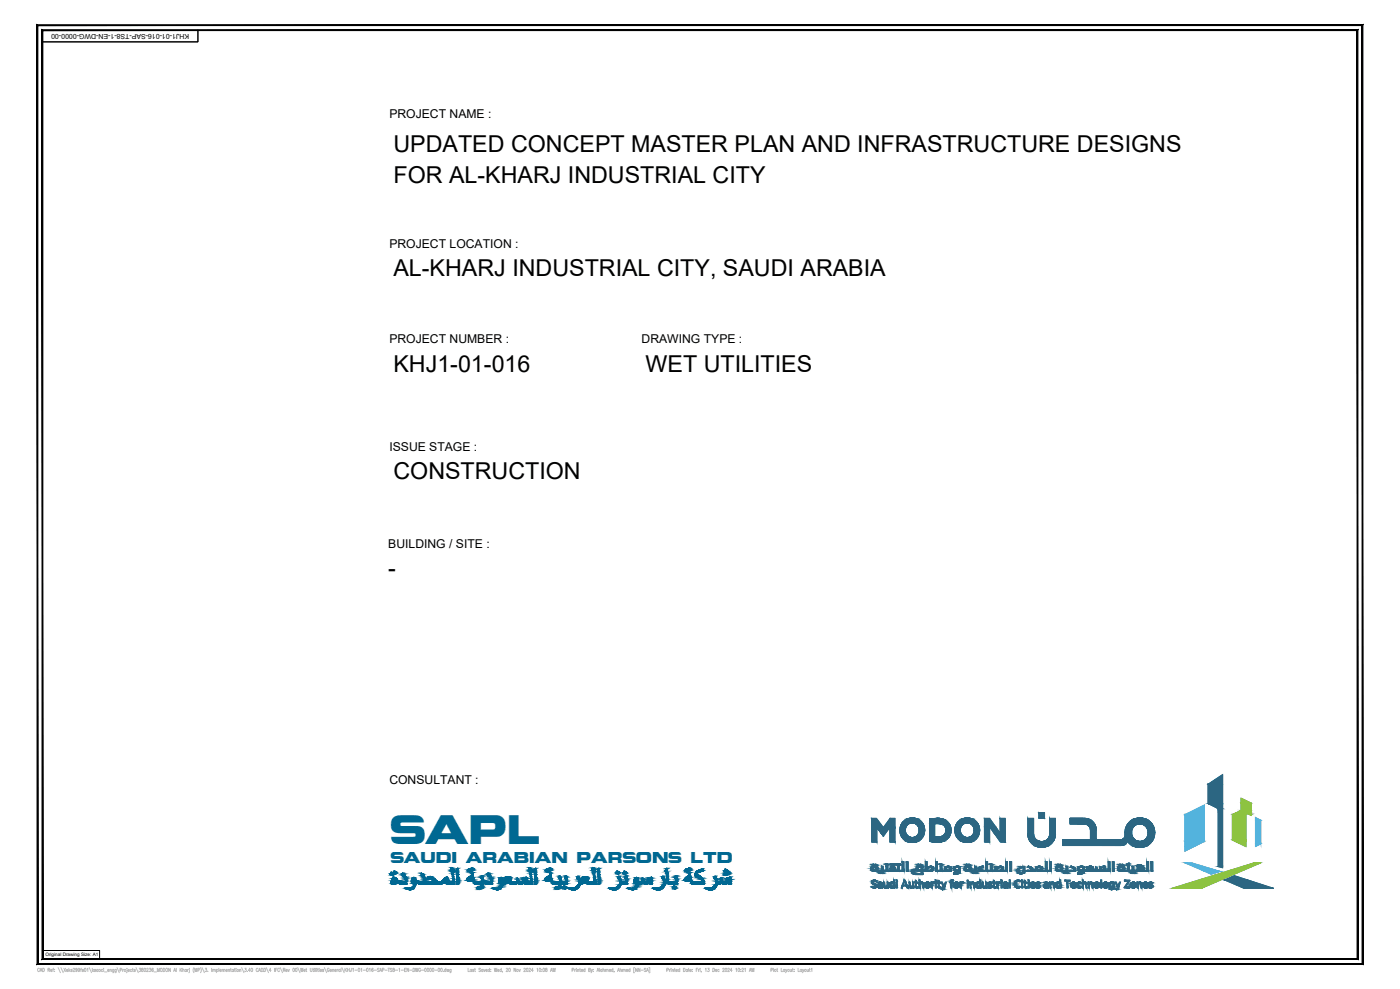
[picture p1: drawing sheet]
<svg xmlns="http://www.w3.org/2000/svg" width="841mm" height="594mm" viewBox="0 0 841 594" stroke-linecap="round" stroke-linejoin="round" font-family="sans-serif">
<defs><g id="words">
<text font-size="23.1" fill="#006892" x="235" y="507">sapl</text>
<g font-size="14">
<text x="236" y="91">UPDATED CONCEPT MASTER PLAN AND INFRASTRUCTURE DESIGNS</text>
<text x="236" y="110">FOR AL-KHARJ INDUSTRIAL CITY</text>
<text x="236" y="166">AL-KHARJ INDUSTRIAL CITY, SAUDI ARABIA</text>
<text x="236" y="223">KHJ1-01-016</text>
<text x="388" y="223">WET UTILITIES</text>
<text x="236" y="288">CONSTRUCTION</text>
<text x="233" y="346">-</text>
</g>
<text font-size="8.8" fill="#006892" x="235" y="518">SAUDI ARABIAN PARSONS LTD</text>
<g font-size="7.3">
<text x="234" y="71">PROJECT NAME :</text>
<text x="234" y="149">PROJECT LOCATION :</text>
<text x="234" y="206">PROJECT NUMBER :</text>
<text x="385" y="206">DRAWING TYPE :</text>
<text x="234" y="271">ISSUE STAGE :</text>
<text x="233" y="329">BUILDING / SITE :</text>
<text x="234" y="471">CONSULTANT :</text>
</g>
<text font-size="4.2" x="114" y="20" transform="rotate(-180 114 20)">KHJ1-01-016-SAP-TS8-1-EN-DWG-0000-00</text>
<text font-size="2.8" x="27" y="574">Original Drawing Size: A1</text>
</g></defs>
<!-- layer: XX_Frame -->
<path d="M25 571h35v5" fill="none" stroke="#000" stroke-width=".6"/>
<g fill="#000" stroke="#000" stroke-width=".6">
<path d="M26 18h789h1zM25 18h791h-790zM25 18l1 558v-558zM25 18l1 558h-1zM26 576h-1h790zM25 576h790h1zM815 18v558h1zM815 18h1v558z"/>
<path d="M23 15h795h1zM22 15h797h-796zM22 15l1 564v-564zM22 15l1 564h-1zM23 579h-1h796zM22 579h796h1zM818 15v564h1zM819 15v564l-1-564z"/>
</g>
<!-- layer: Plotstamp -->
<g fill="none" stroke="#bbb" stroke-width=".6">
<path d="M24 582h-1v2l1-1M24 584l1-2v2M24 583h1M26 582a1 1 0 0 1 1 1 1 1 0 0 1-1 1zM29 583l1-1h-1v2M29 583l1 1M30 583h1v-1l-1 1 1 1v-1M32 582h.1M32 582v2M33 582h.1M33 583h.1M35 581l1 3"/>
<path d="M37 581l1 3M38 582l1 2M39 582l-1 2M40 583h1l-1-1v1h1M41 582v2M42 583v1M42 582l-1 1M43 583v-1v1M44 582h1l-1 2h1M46 582v1h-1l1-1a1 1 0 0 1 1 1 1 1 0 0 1-1 1l-1-1M48 582l-1 1v-1h1a1 1 0 0 1 0 1 1 1 0 0 1-1 1v-1M48 582h1"/>
<path d="M49 582v2M50 583l-1-1 1 1h-1M52 582h1v2M54 581l1 3M55 582v2M56 583v1M56 582l-1 1M57 583v-1v1M59 583l-1-1v1v1l1-1M59 582v2M62 583l-1-1v1v1l1-1M62 582h.1"/>
<path d="M62 582v2M63 584h1M65 583h1l-1-1v1h1M66 583l1-1v2M66 582v2M68 582v2M68 583v-1l-1 1 1 1v-1M70 582v2h-1M70 583l-1-1v1v1l1-1M70 581l2 3M72 583h1v-1h-1v2M74 582v2"/>
<path d="M74 582v1M76 582h.1M76 582v2M77 583h1l-1-1v1h1M79 583v-1l-1 1 1 1v-1M80 582h.1M80 582v2M81 583v-1v1h-1M82 581l1 3M84 582v1a.6 .6 0 0 1-1 0M85 582l1 1v1l-1-1 1-1zM88 582h1l-1 2h1"/>
<path d="M90 582h1h-1l1 1a.6 .6 0 0 1-1 0M92 582a.9 .9 0 0 0-1 1 .9 .9 0 0 0 1 1v-2l-1 1M93 584h1M95 584v-2v2l1-2v2M98 582a1 1 0 0 1 1 1 1 1 0 0 1-1 1zM102 582v2l-1-2v2M104 584l1-2 1 2M105 583h.1M106 582v2M108 582v2M109 582v2M109 582l-1 1"/>
<path d="M110 583l1-1v2M110 582v2M112 583l-1-1v1v1l1-1M112 582v2M113 582v2M113 582v1M114 582h.1M114 582l-1 2M117 581l-1 2 1 1M117 584v-2l1 2v-2v2M119 583h1v-1h-1v2M120 581l1 2-1 1"/>
<path d="M121 581l2 3M123 582h1v1a.6 .6 0 0 1-1 0M125 583h.1M127 582v2M128 583v-1l1 2M128 582v2M129 583v-1v2M130 583l1-1v1v1l-1-1M130 582v2M131 582v2M132 583h1v-1l-1 1h1M133 583l1-1v2"/>
<path d="M133 582v2M134 583l1-1v2M136 583h1l-1-1v1v1l1-1M137 583l1-1v2M137 582v2M138 582h1M139 582v2M140 583v-1l-1 1 1 1v-1M140 582v2M141 582h.1M141 582v2M142 582h.1"/>
<path d="M142 582v2M144 583l1-1v2M144 582v2M145 581l2 3M147 582h1h-1l1 1a.6 .6 0 0 1-1 0M149 583h.1M150 583h-1l1-1v2M155 582h-1v2l1-1M155 584l1-2 1 2M156 583h.1M157 582a1 1 0 0 1 1 1 1 1 0 0 1-1 1zM159 582a1 1 0 0 1 1 1 1 1 0 0 1-1 1z"/>
<path d="M160 581l1 3M163 583h-1v-1v2M165 582v2M166 583h.1M167 582h-1v2M168 582h-1v2l1-1M168 581l2 3M170 583l1-1h-1v2M171 583v1M172 583h1l-1-1v1h1M173 582v2l1-2M179 581l1 3"/>
<path d="M181 582v2v-2l1 2v-2M182 583h1v-1v1M184 582h.1M184 582v2M186 582l1 2v-1v-1M188 582h.1M188 582l1 2M189 582h.1M189 582v2M190 582v2M190 582h.1M191 582h.1"/>
<path d="M191 582v2M192 582h.1M192 582v2M192 583h1v-1l-1 1h1M194 583v1v-1M195 581l1 3M198 582h-1v2l1-1h-1M198 583h1v-1l-1 1h1M200 583v-1v2M200 582v2M201 583h1v-1l-1 1h1M202 582v2"/>
<path d="M203 582l-1 1M204 583v-1l-1 1 1 1v-1M204 582v2M205 582v2M205 581l2 3M207 582v2M208 582v2M208 582l-1 1M209 583h1M209 582v2M210 582v2M211 582v2l-1-1"/>
<path d="M212 582v2M213 583h2M217 582v2M218 583h2M222 582v2M224 582a.9 .9 0 0 0-1 1 .9 .9 0 0 0 1 1v-2l-1 1M225 583h1M228 582h-1l1 1h-1M228 584l1-2v2M228 583h1M230 583h1v-1h-1v2M231 583h2"/>
<path d="M233 582h1M234 582v2M235 582h-1l1 1h-1M236 582l1 1v1l-1-1 1-1zM238 583h1M240 582v2M241 583h1M243 583h1M244 582h-1v2h1M246 582v2l-2-2v2M246 583h2M248 582a1 1 0 0 1 1 1 1 1 0 0 1-1 1z"/>
<path d="M250 582v2v-2l1 2v-2M253 582h-1v2l1-1h-1M253 583h2M261 583h2M266 583h.1M268 583l-1-1v1v1l1-1M268 582v2M268 582l1 2v-2v2l1-2M271 582v2h-1M271 583l-1-1v1v1l1-1M281 582v2h1M283 583v-1l-1 1 1 1v-1"/>
<path d="M283 582v2M285 583l-1-1 1 1h-1M285 582h1M285 582l1 2M289 582h-1l1 1h-1M290 583v-1l-1 1 1 1v-1M290 582v2M291 582v2v-2M292 583h1l-1-1v1v1l1-1M294 583v-1l-1 1 1 1v-1M294 582v2M295 582h.1"/>
<path d="M295 583h.1M297 582v2l1-2v2v-2M299 583h1l-1-1v1h1M301 583v-1l-1 1 1 1v-1M301 582v2M302 584h.1M304 582h1l-1 2h1M310 582v2l-1-2v2M312 582v2l1-2M315 582h1l-1 2h1M318 582h1l-1 2h1M320 583h-1l1-1v2"/>
<path d="M323 582v2M326 582h.1M326 583h.1M328 582l1 1-1 1v-1l1-1zM331 584v-2l1 2M331 583h1M332 584v-2l1 2v-2v2M344 583h1v-1h-1v2M345 582v2M346 582l-1 1M346 582h.1M346 582v2"/>
<path d="M347 583l1-1v2M347 582v2M348 582h1M348 582l1 2M349 583h1v-1l-1 1h1M351 583v-1v1v1v-1M351 582v2M354 583l1-1h-1v2l1-1h-1M355 582l1 2v-2M356 584h-1M357 582h.1M357 583h.1"/>
<path d="M359 584v-2l1 2M359 583h1M360 582v2M362 583l-1-1v1v1l1-1M362 582v2M362 583l1-1v2M364 583v-1l1 2M364 582v2M365 583v-1v2M366 583h1v-1l-1 1h1M368 583v-1l-1 1 1 1v-1M368 582v2"/>
<path d="M369 584h.1M371 584l1-2v2M371 583h1M373 583v-1v2M373 582v2M374 583l1-1v2M374 582v2M375 583l1-1v2M376 583h1v-1l-1 1h1M378 583v-1v1v1v-1M378 582v2M381 581v3"/>
<path d="M383 582v2l-1-2v2M384 582v2l-1-2v2M385 583h1M388 582h-1l1 1h-1M388 584l1-2 1 2M389 583h.1M390 581v3M401 583v-1v2M402 582v2M403 582l-1 1M403 582h.1M403 582v2"/>
<path d="M404 583l1-1v2M404 582v2M405 582h1M405 582l1 2M406 583h1v-1l-1 1h1M408 583v-1l-1 1 1 1v-1M408 582v2M411 582a1 1 0 0 1 1 1 1 1 0 0 1-1 1zM413 583l-1-1v1v1l1-1M413 582v2M413 582h1M414 582v2"/>
<path d="M414 583h1v-1v1M416 582h.1M416 583h.1M418 583h1M419 582h-1v2M420 582v2M420 582v1M421 582h.1M421 582v2M421 584h.1M424 582v2M425 582h1v1a.6 .6 0 0 1-1 0"/>
<path d="M428 582a1 1 0 0 1 1 1 1 1 0 0 1-1 1zM430 583h1l-1-1v1h1M432 583l-1-1v1v1l1-1M434 582h1l-1 2h1M437 582h1l-1 2h1M440 583h-1v-1v2M442 582v2M445 582h.1M445 583h.1M446 582h1l-1 2h1M447 582h1v2M450 584l1-2v2"/>
<path d="M450 583h1M452 584v-2v2l1-2v2M463 583h1v-1h-1v2M465 582v2M467 582h.1M467 582v2M469 582v2h1M471 583v-1v1v1v-1M471 582v2M472 582v2l1-2M472 584h.1M475 582v2l1-1"/>
<path d="M476 582v2M476 582h1M476 582l1 2M477 582h.1M477 583h.1M479 582v2h1M482 583l-1-1v1v1l1-1M482 582v2M482 582v2l1-2M482 584h.1M485 582v2l1-1M486 582v2"/>
<path d="M486 582h1M486 582l1 2M487 582h1v2"/>
<circle cx="51" cy="582" r=".9"/>
<circle cx="60" cy="583" r=".6"/>
<circle cx="75" cy="583" r=".6"/>
<circle cx="87" cy="582" r=".9"/>
<circle cx="97" cy="582" r=".9"/>
<circle cx="100" cy="582" r=".9"/>
<circle cx="143" cy="583" r=".6"/>
<circle cx="151" cy="582" r=".9"/>
<circle cx="176" cy="582" r=".9"/>
<circle cx="178" cy="582" r=".9"/>
<circle cx="216" cy="582" r=".9"/>
<circle cx="221" cy="582" r=".9"/>
<circle cx="256" cy="582" r=".9"/>
<circle cx="257" cy="582" r=".9"/>
<circle cx="259" cy="582" r=".9"/>
<circle cx="260" cy="582" r=".9"/>
<circle cx="264" cy="582" r=".9"/>
<circle cx="265" cy="582" r=".9"/>
<circle cx="306" cy="582" r=".9"/>
<circle cx="311" cy="583" r=".6"/>
<circle cx="317" cy="582" r=".9"/>
<circle cx="324" cy="582" r=".9"/>
<circle cx="327" cy="582" r=".9"/>
<circle cx="436" cy="582" r=".9"/>
<circle cx="444" cy="582" r=".9"/>
<circle cx="466" cy="583" r=".6"/>
<circle cx="474" cy="583" r=".6"/>
<circle cx="484" cy="583" r=".6"/>
</g>
<!-- layer: XX_SAPL Logo -->
<g fill="none" stroke="#006892" stroke-width=".6">
<path d="M234 525h.1M235 524l1 1v1l-2-1zM235 524h.1M235 525h.1M236 526h.1M236 524h.1M236 525h.1M237 523l1 1-1 1-1-1zM237 523h.1M237 525h.1M238 523h.1M238 524h.1"/>
<path d="M240 530h.1M242 526h.1M242 525h.1M242 525l2 2v4h-4v-1v-1v1h4l-1-3-1-1zM244 531h.1M244 530h.1M244 529h.1M274 523h.1M274 524h.1M274 525h.1M274 522h.1M274 526h.1"/>
<path d="M275 528h.1M275 529h.1M275 530h.1M275 522v2a8 8 0 0 1 0 7l-1-8zM275 522h.1M275 524h.1M275 525h.1M276 527h.1M276 528h.1M281 523h.1M281 522h.1M281 522l2 1-1 1-1-1z"/>
<path d="M282 524h.1M282 522h.1M283 522h.1M283 523h.1M283 521l2 1-1 1-1-1zM283 521h.1M284 523h.1M284 522h.1M285 522h.1M287 534h.1M287 533h.1M287 532l1 1v1h-1z"/>
<path d="M287 532h.1M288 534h.1M288 533h.1M289 532h.1M289 532h1v2l-2-1zM289 533h.1M290 534h.1M290 532h.1M290 533h.1M292 530h.1M293 526h.1M293 525h.1"/>
<path d="M293 525l2 2v4h-3l-1-1v-1l1 1h3l-1-3-1-1zM295 531h.1M295 529h.1M296 531h.1M296 530h.1M321 523h.1M321 524h.1M321 525h.1M321 522h.1M321 526h.1M321 528h.1M322 529h.1"/>
<path d="M322 530h.1M322 522v2a8 8 0 0 1 0 7l-1-8zM322 522h.1M322 524h.1M322 525h.1M322 527h.1M322 528h.1M328 523h.1M328 522h.1M328 522l2 1-1 1-1-1zM328 524h.1M329 524h.1"/>
<path d="M329 522h.1M330 523h.1M330 521l1 1v1l-2-1zM330 521h.1M331 523h.1M331 522h.1M333 534h.1M334 533h.1M334 532l1 1v1h-2zM334 532h.1M334 534h.1M335 534h.1"/>
<path d="M335 533h.1M336 532h1l-1 2-1-1zM336 532h.1M336 533h.1M336 534h.1M337 532h.1M337 533h.1M338 533h.1M339 532l1 1-1 1-1-1zM339 532h.1M339 534h.1M340 534h.1"/>
<path d="M340 532h.1M340 533h.1M342 534h.1M343 534h.1M346 533h.1M347 532h.1M347 526l1 2a1.3 1.3 0 0 0 1 2 1.3 1.3 0 0 0 2-1v-1l-2 1a2 2 0 0 1 2-3 2 2 0 0 1 2 2v1l4 1-1-7v-2l2 1-1 2 1 7h-5a1.5 1.5 0 0 0-1-1 1.5 1.5 0 0 0-2 1 1.6 1.6 0 0 0-1 0 1.6 1.6 0 0 0-1 2 4 4 0 0 1-7 0 4 4 0 0 0 7-4l-1-1zM349 531h.1M349 530h.1M353 531h.1M353 530h.1M354 528h.1"/>
<path d="M356 523h.1M356 522h.1M356 525h.1M357 526h.1M357 528h.1M357 529h.1M357 530h.1M357 524h.1M357 531h.1M357 527h.1M358 529h.1M358 530h.1"/>
<path d="M358 531h.1M359 523h.1M359 524h.1M359 525h.1M359 522h.1M359 526h.1M359 528h.1M360 529h.1M360 530h.1M360 522v2a8 8 0 0 1 0 7l-1-8zM360 522h.1M360 524h.1"/>
<path d="M360 525h.1M360 527h.1M360 528h.1M367 534h.1M370 524h.1M370 533h.1M371 523l1 1-1 1-1-1zM371 523h.1M371 525h.1M371 532h.1M371 524h.1M372 526l1 2v2h3l-1-3 1-1 1 1v4h-4a4 4 0 0 1-3 3 4 4 0 0 1-4-1 4 4 0 0 0 6-4l-1-1z"/>
<path d="M372 524h.1M373 531h.1M373 530h.1M374 524h.1M375 523l1 1v1l-2-1zM375 523h.1M375 525h.1M375 528h.1M376 528h.1M376 525h.1M376 524h.1M376 530h.1"/>
<path d="M377 528h.1M377 529h.1M377 531h.1M393 534h.1M394 534h.1M397 533h.1M398 532h.1M398 528h.1M398 526h.1M398 526a5 5 0 0 1 1 7 5 5 0 0 1-7 0 4 4 0 0 0 6-4v-1zM399 531h.1M400 529h.1"/>
<path d="M400 530h.1M400 523h.1M400 525h.1M400 526h.1M400 522h.1M400 527h.1M400 528h.1M400 522l2 7 4 1v-1a1.7 1.7 0 0 1 0-3l1 2v3h-6l-1-8zM401 525h.1M401 526h.1M401 527h.1M401 528h.1"/>
<path d="M402 531h.1M402 530h.1M403 530h.1M403 531h.1M404 533h.1M405 532h.1M405 532l1 1v1l-2-1zM405 534h.1M405 528h.1M406 534h.1M406 532h.1M406 528h.1"/>
<path d="M406 533h.1M406 530h.1M407 531h.1M407 528h.1M407 529h.1M411 523h.1M412 522l1 1v1l-2-1zM412 522h.1M412 524h.1M413 524h.1M413 522h.1M413 523h.1"/>
<path d="M414 521l1 1-1 1-1-1zM414 521h.1M414 523h.1M415 523h.1M415 522h.1M424 534h.1M425 534h.1M428 533h.1M429 532h.1M429 526l2 2v2l2-1v-2l2 2h1l1-2v2a.8 .8 0 0 0 1 1 .8 .8 0 0 0 1-1 .8 .8 0 0 0-1-1v-1l1 1v3h-2h-6a4 4 0 0 1-3 3 4 4 0 0 1-4-1 4 4 0 0 0 6-4l-1-1zM431 531h.1M431 530h.1"/>
<path d="M432 531h.1M432 530h.1M434 531h.1M435 525h.1M435 530h.1M435 523h.1M435 524h.1M435 524l2 1-1 1-1-1zM436 526h.1M436 522l1 1-1 1-1-1zM436 522h.1M436 524h.1"/>
<path d="M436 530h.1M436 531h.1M437 525h.1M437 531h.1M437 523h.1M437 523l1 1v1h-1zM438 525h.1M438 524h.1M438 531h.1M439 531h.1M439 529h.1"/>
</g>
<g fill="#006892" stroke="#006892" stroke-width=".6">
<path d="M422 522h1z"/>
<path d="M418 524h1z"/>
<path d="M414 524h1z"/>
<path d="M414 529h1z"/>
<path d="M415 529h1z"/>
<path d="M412 529h1z"/>
<path d="M416 530h4z"/>
<path d="M415 530h1z"/>
<path d="M420 531h3z"/>
<path d="M236 526l1 1h-1z"/>
<path d="M235 528h1z"/>
<path d="M235 530h1z"/>
<path d="M236 531h1z"/>
<path d="M248 528h1z"/>
<path d="M243 533h1z"/>
<path d="M246 534h1z"/>
<path d="M382 527h1z"/>
<path d="M385 530h6z"/>
<path d="M387 531h2z"/>
<path d="M391 531h1z"/>
<path d="M383 532h1z"/>
<path d="M378 534h4z"/>
<path d="M380 534h1z"/>
<path d="M328 529h1z"/>
<path d="M328 529h2z"/>
<path d="M336 530h1z"/>
<path d="M332 531h9z"/>
<path d="M303 528h1z"/>
<path d="M301 531h1z"/>
<path d="M309 531h1z"/>
<path d="M298 534h1z"/>
<path d="M283 525l1-1z"/>
<path d="M289 526h1z"/>
<path d="M284 527h1z"/>
<path d="M289 528h1z"/>
<path d="M290 529v-1z"/>
<path d="M282 529h1z"/>
<path d="M284 529h1z"/>
<path d="M290 530v-1z"/>
<path d="M289 531h1z"/>
<path d="M268 527h1z"/>
<path d="M257 527h3z"/>
<path d="M256 528h1z"/>
<path d="M267 528h2z"/>
<path d="M269 529h1z"/>
<path d="M265 530h5z"/>
<path d="M261 530h9z"/>
<path d="M254 530h1z"/>
<path d="M256 530h17z"/>
<path d="M252 531h13z"/>
<path d="M235 524h1h-1z"/>
<path d="M237 523h1h-1z"/>
<path d="M242 525h1z"/>
<path d="M243 528h1z"/>
<path d="M244 529v-1z"/>
<path d="M244 530v-1z"/>
<path d="M241 531h3z"/>
<path d="M275 531v-1z"/>
<path d="M281 522h1z"/>
<path d="M281 523h1z"/>
<path d="M282 524v-1z"/>
<path d="M283 521l1 1h-1z"/>
<path d="M283 523h1z"/>
<path d="M287 532l1 1z"/>
<path d="M287 534h1z"/>
<path d="M289 532h1z"/>
<path d="M293 525h1z"/>
<path d="M294 527h1z"/>
<path d="M295 529v-1z"/>
<path d="M291 530h1z"/>
<path d="M292 531h3z"/>
<path d="M321 522h1z"/>
<path d="M322 530v-1z"/>
<path d="M322 531v-1z"/>
<path d="M328 522h1z"/>
<path d="M328 524h1z"/>
<path d="M330 521l1 1h-1z"/>
<path d="M334 532v1z"/>
<path d="M334 533h1z"/>
<path d="M336 532h1h-1z"/>
<path d="M339 532h1h-1z"/>
<path d="M359 522h1z"/>
<path d="M360 530v-1z"/>
<path d="M360 531v-1z"/>
<path d="M371 523v1h-1z"/>
<path d="M375 523l1 1h-1z"/>
<path d="M375 527h1z"/>
<path d="M371 527h1z"/>
<path d="M373 531h4z"/>
<path d="M366 533h1z"/>
<path d="M369 535h1z"/>
<path d="M398 527h1z"/>
<path d="M398 529h1z"/>
<path d="M398 531h1z"/>
<path d="M392 533h1z"/>
<path d="M395 535h1z"/>
<path d="M400 522h1z"/>
<path d="M405 527h1z"/>
<path d="M401 529h1z"/>
<path d="M401 530h1z"/>
<path d="M405 531h2z"/>
<path d="M405 532h1z"/>
<path d="M412 522h1h-1z"/>
<path d="M414 521l1 1h-1z"/>
<path d="M429 527h1z"/>
<path d="M438 527h1z"/>
<path d="M436 528h1z"/>
<path d="M433 528h1z"/>
<path d="M438 529h1z"/>
<path d="M436 529h1z"/>
<path d="M433 530h2z"/>
<path d="M431 531h1z"/>
<path d="M424 533h1z"/>
<path d="M426 535h1z"/>
<path d="M435 524h1z"/>
<path d="M435 526h1z"/>
<path d="M436 522h-1z"/>
<path d="M437 523l1 1h-1z"/>
<path d="M437 525h1z"/>
<path d="M356 522h1z"/>
<path d="M347 527h1h-1z"/>
<path d="M348 530h4z"/>
<path d="M341 533h1z"/>
<path d="M344 535h1z"/>
<path d="M422 522h1zM422 522h1z"/>
<path d="M422 522h1zM422 522h1z"/>
<path d="M421 522h2zM421 522h2z"/>
<path d="M420 522h3zM420 522h3z"/>
<path d="M420 522h3zM420 522h3z"/>
<path d="M420 523l3-1zM420 523l3-1z"/>
<path d="M420 523h3zM420 523h3z"/>
<path d="M419 523h4zM419 523h4z"/>
<path d="M419 523h4zM419 523h4z"/>
<path d="M419 523h3zM419 523h3z"/>
<path d="M419 523h3zM419 523h3z"/>
<path d="M419 523h3zM419 523h3z"/>
<path d="M419 523h3zM419 523h3z"/>
<path d="M419 523h3zM419 523h3z"/>
<path d="M419 523h3zM419 523h3z"/>
<path d="M419 523h3zM419 523h3z"/>
<path d="M419 523h3zM419 523h3z"/>
<path d="M418 523h4zM418 523h4z"/>
<path d="M418 524l3-1zM418 524l3-1z"/>
<path d="M418 524h3zM418 524h3z"/>
<path d="M418 524h2zM418 524h2z"/>
<path d="M418 524h2zM418 524h2z"/>
<path d="M418 524h2zM418 524h2z"/>
<path d="M418 524h2zM418 524h2zM418 524h1z"/>
<path d="M418 524h1zM418 524h1z"/>
<path d="M418 524h1zM418 524h1z"/>
<path d="M418 524h1zM418 524h1z"/>
<path d="M418 524h1zM418 524h1z"/>
<path d="M414 524h1zM414 524h1z"/>
<path d="M418 524h1zM418 524h1z"/>
<path d="M418 524h1zM418 525l1-1z"/>
<path d="M418 525h1zM418 525h1z"/>
<path d="M418 525h1zM418 525h1z"/>
<path d="M418 525h1zM418 525h1z"/>
<path d="M414 524h1zM414 525l1-1z"/>
<path d="M418 525h1zM418 525h1z"/>
<path d="M418 525h1zM418 525h1z"/>
<path d="M418 525h1zM418 525h1z"/>
<path d="M414 525h1zM414 525h1z"/>
<path d="M418 525h1zM418 525h1z"/>
<path d="M418 525h1zM418 525h1z"/>
<path d="M418 525h1zM418 525h1z"/>
<path d="M414 525h1zM414 525h1z"/>
<path d="M418 525h1zM418 525h1z"/>
<path d="M414 525h1zM414 525h1z"/>
<path d="M418 525h1zM418 525h1z"/>
<path d="M418 525h1zM418 525h1z"/>
<path d="M414 525h1zM414 525h1z"/>
<path d="M414 525h1zM414 525h1z"/>
<path d="M418 525h1zM418 525h1z"/>
<path d="M414 525h1zM414 525h1z"/>
<path d="M414 525h1zM414 525h1z"/>
<path d="M418 525h1zM418 526h2z"/>
<path d="M414 525h1zM414 526h1z"/>
<path d="M418 526h2zM418 526h2z"/>
<path d="M414 526h1zM414 526h1z"/>
<path d="M418 526h2zM418 526h2z"/>
<path d="M414 526h1zM414 526h1z"/>
<path d="M418 526h2zM418 526h2z"/>
<path d="M418 526h2zM418 526h2z"/>
<path d="M414 526h1zM414 526h1z"/>
<path d="M418 526h2zM418 526h2z"/>
<path d="M414 526h1zM414 526h1z"/>
<path d="M418 526h2zM418 526h2z"/>
<path d="M413 526h2zM413 526h2z"/>
<path d="M418 526h2zM418 526h2z"/>
<path d="M418 526h2zM418 526h2z"/>
<path d="M413 526h2zM413 526h2z"/>
<path d="M418 526h2zM418 526h3z"/>
<path d="M418 526h3zM418 526h3z"/>
<path d="M413 527l2-1zM413 527h2z"/>
<path d="M418 526h3zM418 527h3z"/>
<path d="M413 527h2zM413 527h2z"/>
<path d="M418 527h3zM418 527h3z"/>
<path d="M418 527h3zM418 527h3z"/>
<path d="M412 527h3zM412 527h3z"/>
<path d="M412 527h2zM412 527h2z"/>
<path d="M412 527h2zM412 527h2z"/>
<path d="M414 527h1zM414 527h1z"/>
<path d="M414 527h1zM414 527h1z"/>
<path d="M412 527h2zM412 527h2z"/>
<path d="M412 527h2zM412 527h2z"/>
<path d="M418 527h3zM419 527h2z"/>
<path d="M419 527h2zM419 527h2z"/>
<path d="M414 527h1zM414 527h1z"/>
<path d="M412 527h2zM412 527h2z"/>
<path d="M419 527h2zM419 527h2z"/>
<path d="M419 527h2zM419 527h2z"/>
<path d="M412 527h2zM412 527h2z"/>
<path d="M419 527h2zM420 527h1z"/>
<path d="M414 527h1zM414 527h1z"/>
<path d="M412 527h1zM412 527h1z"/>
<path d="M412 527h1zM412 527h1z"/>
<path d="M420 527h1zM420 527h2z"/>
<path d="M412 527h1zM412 527h1z"/>
<path d="M412 527h1zM412 527h1z"/>
<path d="M420 527h2zM420 527h2z"/>
<path d="M412 527h1zM412 528l1-1z"/>
<path d="M412 528h1zM412 528h1z"/>
<path d="M414 527h1zM414 528l1-1z"/>
<path d="M412 528h1zM412 528h1z"/>
<path d="M414 528h1zM414 528h1z"/>
<path d="M414 528h1zM414 528h1z"/>
<path d="M420 527h2zM420 528h2z"/>
<path d="M412 528h1zM411 528h2z"/>
<path d="M411 528h2zM411 528h2z"/>
<path d="M420 528h2zM420 528h2z"/>
<path d="M414 528h1zM414 528h1z"/>
<path d="M411 528h2zM411 528h2z"/>
<path d="M411 528h2zM411 528h2z"/>
<path d="M414 528h1zM414 528h1z"/>
<path d="M411 528h2zM411 528h2z"/>
<path d="M411 528h2zM411 528h2z"/>
<path d="M414 528h1zM414 528h1z"/>
<path d="M411 528h2zM411 528h2z"/>
<path d="M411 528h2zM411 528h2z"/>
<path d="M411 528h2zM411 528h2z"/>
<path d="M414 528h1zM414 528h1z"/>
<path d="M411 528h2zM411 528h2z"/>
<path d="M411 528h2zM411 528h2z"/>
<path d="M413 528h2zM413 528h2z"/>
<path d="M411 528h2zM411 528h2z"/>
<path d="M413 528h2zM413 528h2z"/>
<path d="M420 528h2zM421 528h1z"/>
<path d="M421 528h1zM421 528h1z"/>
<path d="M411 528h4zM411 528h4z"/>
<path d="M421 528h1zM421 528h1z"/>
<path d="M411 528h4zM411 528h4z"/>
<path d="M411 528h4zM411 528h4z"/>
<path d="M414 528h1zM414 528h1z"/>
<path d="M421 528h1zM421 528h2z"/>
<path d="M411 528h3zM411 528h3z"/>
<path d="M414 528h1zM414 528h1z"/>
<path d="M414 528h1zM414 528h1z"/>
<path d="M414 528h1zM414 528h1z"/>
<path d="M411 528h3zM411 528h3z"/>
<path d="M421 528h2zM421 528h2z"/>
<path d="M411 528h3zM411 529l3-1z"/>
<path d="M414 528h1zM414 529h1z"/>
<path d="M411 529h3zM411 529h3z"/>
<path d="M411 529h3zM411 529h3z"/>
<path d="M411 529h3zM411 529h3z"/>
<path d="M411 529h3zM411 529h3z"/>
<path d="M421 528h2zM421 529h2z"/>
<path d="M414 529h1zM414 529h1z"/>
<path d="M411 529h3zM411 529h3z"/>
<path d="M411 529h3zM411 529h3z"/>
<path d="M411 529h3zM411 529h3z"/>
<path d="M411 529h3zM411 529h3z"/>
<path d="M421 529h2zM422 529h1z"/>
<path d="M411 529h3zM411 529h3z"/>
<path d="M411 529h3zM411 529h3z"/>
<path d="M422 529h1zM422 529h1z"/>
<path d="M411 529h3zM411 529h3z"/>
<path d="M411 529h3zM411 529h3z"/>
<path d="M411 529h3zM411 529h3z"/>
<path d="M411 529h3zM412 529h2z"/>
<path d="M412 529h2zM412 529h2z"/>
<path d="M422 529h1zM422 529h1z"/>
<path d="M412 529h2zM412 529h2z"/>
<path d="M412 529h2zM412 529h2z"/>
<path d="M412 529h2zM412 529h2z"/>
<path d="M422 529h1zM422 529h1z"/>
<path d="M412 529h2zM412 529h2z"/>
<path d="M412 529h1zM412 529h1z"/>
<path d="M412 529h1zM412 529h1z"/>
<path d="M412 529h1zM412 529h1z"/>
<path d="M415 529h1zM415 529h1z"/>
<path d="M415 529h1zM415 529h1z"/>
<path d="M422 529h1zM422 529h1z"/>
<path d="M422 529h1zM422 529h1z"/>
<path d="M415 529h1zM415 529h1z"/>
<path d="M415 529h1zM415 529h1z"/>
<path d="M422 529h1zM422 529h1z"/>
<path d="M415 529h1zM415 529h1z"/>
<path d="M422 529h1zM422 529h1z"/>
<path d="M422 529h1zM422 530h1z"/>
<path d="M422 530h1zM422 530h1z"/>
<path d="M415 529h1zM415 530h1z"/>
<path d="M422 530h1zM422 530h1z"/>
<path d="M415 530h1zM415 530h1zM415 530h1z"/>
<path d="M416 530h4zM416 530h4z"/>
<path d="M422 530h1zM422 530h1z"/>
<path d="M415 530h5zM415 530h7z"/>
<path d="M422 530h1zM422 530h1z"/>
<path d="M415 530h8zM415 530h8z"/>
<path d="M415 530h8zM415 530h8z"/>
<path d="M415 530h8zM415 530h8z"/>
<path d="M415 530h8zM415 530h8z"/>
<path d="M415 530h8zM415 530h8z"/>
<path d="M415 530h8zM415 530h8z"/>
<path d="M415 530h8zM415 530h8z"/>
<path d="M415 530h8zM415 530h8z"/>
<path d="M415 530h8zM415 531l8-1z"/>
<path d="M415 531h8zM415 531h8z"/>
<path d="M415 531h8zM415 531h8z"/>
<path d="M415 531h8zM415 531h8z"/>
<path d="M415 531h8zM415 531h8z"/>
<path d="M415 531h8zM416 531h7z"/>
<path d="M416 531h7zM416 531h7z"/>
<path d="M416 531h7zM416 531h7z"/>
<path d="M416 531h7zM416 531h7z"/>
<path d="M416 531h7zM416 531h7z"/>
<path d="M416 531h7zM416 531h7z"/>
<path d="M416 531h7zM416 531h7z"/>
<path d="M416 531h7zM416 531h7z"/>
<path d="M416 531h7zM417 531h6z"/>
<path d="M417 531h6zM419 531h4z"/>
<path d="M419 531h4zM420 531h3z"/>
<path d="M420 531h3zM420 531h2z"/>
<path d="M236 527h1zM236 527h2z"/>
<path d="M236 527h2zM236 527h2z"/>
<path d="M236 527h2zM236 528h2z"/>
<path d="M236 528h2zM236 528h2z"/>
<path d="M236 528h2zM236 528h2z"/>
<path d="M236 528h2zM236 528h2z"/>
<path d="M236 528h2zM236 528h2z"/>
<path d="M236 528h2zM236 528h2z"/>
<path d="M236 528h2zM236 528h2z"/>
<path d="M236 528h2zM236 528h2z"/>
<path d="M236 528h2zM236 528h2z"/>
<path d="M236 528h2zM236 528h2z"/>
<path d="M236 528h2zM236 528h2z"/>
<path d="M236 528h2zM236 528h3z"/>
<path d="M236 528h3zM236 528h3z"/>
<path d="M236 528h3zM236 528h3z"/>
<path d="M236 528h3zM236 528h3z"/>
<path d="M236 528h3zM237 528h2z"/>
<path d="M237 528h2zM237 528h2z"/>
<path d="M235 528h1zM235 528h1z"/>
<path d="M235 528h1zM235 528h1z"/>
<path d="M237 528h2zM237 528h2z"/>
<path d="M237 528h2zM237 529h2z"/>
<path d="M235 528h1zM235 529l1-1z"/>
<path d="M237 529h2zM237 529h2z"/>
<path d="M235 529h1zM235 529h1z"/>
<path d="M237 529h2zM237 529h2z"/>
<path d="M235 529h1zM235 529h1z"/>
<path d="M237 529h2zM238 529h1z"/>
<path d="M238 529h1zM238 529h1z"/>
<path d="M235 529h1zM235 529h1z"/>
<path d="M238 529h1zM238 529h1z"/>
<path d="M235 529h1zM235 529h1z"/>
<path d="M238 529h1zM238 529h1z"/>
<path d="M235 529h1zM235 529h1z"/>
<path d="M238 529h1zM238 529h1z"/>
<path d="M238 529h1zM238 529h1z"/>
<path d="M235 529h1zM235 529h1z"/>
<path d="M238 529h1zM238 529h1z"/>
<path d="M238 529h1zM238 529h1z"/>
<path d="M235 529h1zM235 529h1z"/>
<path d="M238 529h1zM238 529h1z"/>
<path d="M235 529h1zM235 529h1zM235 529h1zM235 529h1z"/>
<path d="M238 529h1zM238 529h1z"/>
<path d="M238 529h1zM238 529h1z"/>
<path d="M235 529h1zM235 529h1z"/>
<path d="M238 529h1zM238 529h1z"/>
<path d="M235 529h1zM235 530h1z"/>
<path d="M238 530l1-1zM238 530l1-1z"/>
<path d="M235 530h1zM235 530h1z"/>
<path d="M238 530h1zM238 530h1z"/>
<path d="M235 530h1zM235 530h1zM235 530h1z"/>
<path d="M235 530h1zM235 530h1z"/>
<path d="M237 530h2zM237 530h2z"/>
<path d="M237 530h2zM237 530h2z"/>
<path d="M235 530h1zM235 530h1z"/>
<path d="M237 530h2zM237 530h2z"/>
<path d="M235 530h1zM235 530h1z"/>
<path d="M237 530h2zM237 530h2z"/>
<path d="M235 530h1zM235 530h1zM235 530h1z"/>
<path d="M237 530h2zM237 530h2z"/>
<path d="M235 530h1zM235 530h2z"/>
<path d="M237 530h2zM237 530h2z"/>
<path d="M235 530h4zM235 530h4z"/>
<path d="M235 530h4zM235 530h4z"/>
<path d="M235 530h4zM235 530h4z"/>
<path d="M235 530h4zM235 530h4z"/>
<path d="M235 530h4zM235 530h4z"/>
<path d="M235 530h4zM235 530h4z"/>
<path d="M235 530h3zM235 530h3z"/>
<path d="M235 530h3zM235 531l3-1z"/>
<path d="M235 531h3zM235 531h3z"/>
<path d="M235 531h3zM235 531h3z"/>
<path d="M235 531h3zM235 531h3z"/>
<path d="M235 531h3zM235 531h3z"/>
<path d="M235 531h3zM235 531h3z"/>
<path d="M235 531h3zM235 531h3z"/>
<path d="M235 531h3zM235 531h3z"/>
<path d="M235 531h3zM235 531h3z"/>
<path d="M235 531h3zM235 531h3z"/>
<path d="M235 531h3zM235 531h3z"/>
<path d="M235 531h3zM236 531h2zM236 531h1z"/>
<path d="M236 531h1zM236 531h1z"/>
<path d="M236 531h1zM236 531h1z"/>
<path d="M236 531h1zM236 531h1z"/>
<path d="M236 531h1zM236 531h1z"/>
<path d="M236 531h1zM236 531h1z"/>
<path d="M236 531h1zM236 531h1z"/>
<path d="M248 527h1zM248 527h1z"/>
<path d="M248 527h1zM248 527h1z"/>
<path d="M248 527h1zM248 527h1z"/>
<path d="M248 527h1zM248 527h1z"/>
<path d="M248 527h1zM248 527h1z"/>
<path d="M248 527h1zM248 527h1z"/>
<path d="M248 527h1zM248 527h1z"/>
<path d="M248 527h1zM248 527h1z"/>
<path d="M248 527h1zM248 527h1z"/>
<path d="M248 527h1zM248 528h1zM248 528h1z"/>
<path d="M248 528h1zM248 528h2z"/>
<path d="M248 528h2zM248 528h2z"/>
<path d="M248 528h2zM248 528h2z"/>
<path d="M248 528h2zM248 528h2z"/>
<path d="M248 528h2zM247 528h3z"/>
<path d="M247 528h3zM247 528h3z"/>
<path d="M247 528h3zM247 528h3z"/>
<path d="M247 528h3zM247 528h3z"/>
<path d="M247 528h3zM247 528h3z"/>
<path d="M247 528h3zM247 528h3z"/>
<path d="M248 528h2zM249 528h1z"/>
<path d="M247 528h1zM247 528h1z"/>
<path d="M249 528h1zM249 528h1z"/>
<path d="M247 528h1zM247 528h1z"/>
<path d="M249 528h1zM249 528h1z"/>
<path d="M247 528h1zM247 528h1z"/>
<path d="M249 528h1zM249 529h1z"/>
<path d="M247 528h1zM247 529l1-1z"/>
<path d="M247 529h1zM247 529h1z"/>
<path d="M249 529h1zM249 529h1z"/>
<path d="M247 529h1zM247 529h1z"/>
<path d="M249 529h1zM249 529h1z"/>
<path d="M247 529h1zM247 529h1z"/>
<path d="M249 529h1zM249 529h1z"/>
<path d="M247 529h1zM247 529h1z"/>
<path d="M249 529h1zM249 529h1z"/>
<path d="M247 529h1zM247 529h1z"/>
<path d="M249 529h1zM249 529h1z"/>
<path d="M247 529h1zM247 529h1z"/>
<path d="M247 529h1zM247 529h1z"/>
<path d="M249 529h1zM249 529h1z"/>
<path d="M247 529h1zM247 529h1z"/>
<path d="M247 529h1zM247 529h1z"/>
<path d="M249 529h1zM249 529h1z"/>
<path d="M247 529h1zM247 529h1z"/>
<path d="M247 529h1zM247 529h1z"/>
<path d="M249 529h1zM249 529h1z"/>
<path d="M247 529h1zM247 529h1z"/>
<path d="M247 529h1zM247 529h1z"/>
<path d="M247 529h1zM247 529h1z"/>
<path d="M249 529h1zM249 529h1z"/>
<path d="M247 529h1zM247 529h1z"/>
<path d="M247 529h1zM247 530h2z"/>
<path d="M249 529h1zM249 530l1-1z"/>
<path d="M247 530h2zM247 530h2z"/>
<path d="M249 530h1zM249 530h1z"/>
<path d="M249 530h1zM249 530h1z"/>
<path d="M247 530h2zM247 530h2z"/>
<path d="M247 530h2zM247 530h2zM247 530h2zM247 530h2z"/>
<path d="M249 530h1zM249 530h1z"/>
<path d="M247 530h3zM247 530h3z"/>
<path d="M247 530h3zM247 530h3z"/>
<path d="M247 530h3zM247 530h3z"/>
<path d="M247 530h3zM247 530h3z"/>
<path d="M247 530h3zM247 530h3z"/>
<path d="M247 530h3zM247 530h3z"/>
<path d="M247 530h3zM247 530h3z"/>
<path d="M247 530h3zM247 530h3z"/>
<path d="M247 530h3zM248 531l2-1z"/>
<path d="M248 531h2zM248 531h2z"/>
<path d="M248 531h2zM248 531h2z"/>
<path d="M248 531h2zM248 531h2z"/>
<path d="M248 531h2zM248 531h2z"/>
<path d="M248 531h2zM248 531h2z"/>
<path d="M248 531h2zM248 531h2z"/>
<path d="M248 531h2zM248 531h2z"/>
<path d="M248 531h2zM248 531h2z"/>
<path d="M248 531h2zM249 531h1z"/>
<path d="M249 531h1zM249 531h1z"/>
<path d="M249 531h1zM249 531h1z"/>
<path d="M249 531h1zM249 531h1z"/>
<path d="M249 531h1zM249 531h1z"/>
<path d="M249 531h1zM249 531h1z"/>
<path d="M249 531h1zM249 531h1z"/>
<path d="M249 531h1zM249 531h1z"/>
<path d="M249 531h1zM249 531h1z"/>
<path d="M249 531h1zM249 531h1z"/>
<path d="M249 531h1zM249 531h1z"/>
<path d="M249 531h1zM249 531h1z"/>
<path d="M249 531h1zM249 532l1-1z"/>
<path d="M249 532h1zM249 532h1z"/>
<path d="M249 532h1zM249 532h1z"/>
<path d="M249 532h1zM248 532h2z"/>
<path d="M248 532h2zM248 532h2z"/>
<path d="M248 532h2zM248 532h2zM248 532h1zM248 532h1z"/>
<path d="M248 533l1-1zM248 533l1-1z"/>
<path d="M248 533h1zM248 533h1z"/>
<path d="M248 533h1zM248 533h1z"/>
<path d="M248 533h1zM248 533h1z"/>
<path d="M247 533h2zM247 533h2z"/>
<path d="M247 533h2zM247 533h2z"/>
<path d="M247 533h2zM247 533h2z"/>
<path d="M247 533h2zM247 533h2z"/>
<path d="M247 533h2zM247 533h2z"/>
<path d="M247 533h2zM247 533h2z"/>
<path d="M243 533h1zM243 533h1z"/>
<path d="M243 533h1zM243 533h1z"/>
<path d="M246 533h3zM246 533h3z"/>
<path d="M246 533h3zM246 533h3z"/>
<path d="M243 533h1zM243 533h1z"/>
<path d="M243 533h1zM243 534h2z"/>
<path d="M246 534l3-1zM246 534l3-1z"/>
<path d="M243 534h2zM243 534h2z"/>
<path d="M243 534h2zM243 534h2z"/>
<path d="M246 534h2zM246 534h2z"/>
<path d="M246 534h2zM246 534h2z"/>
<path d="M243 534h2zM243 534h2z"/>
<path d="M243 534h2zM243 534h3z"/>
<path d="M246 534h2zM246 534h2z"/>
<path d="M243 534h5zM243 534h5z"/>
<path d="M243 534h5zM244 534h4z"/>
<path d="M244 534h4zM244 534h4z"/>
<path d="M244 534h4zM244 534h4z"/>
<path d="M244 534h4zM244 534h4z"/>
<path d="M244 534h4zM244 534h4z"/>
<path d="M244 534h4zM244 534h4z"/>
<path d="M244 534h4zM244 534h4z"/>
<path d="M244 534h4zM245 534h3z"/>
<path d="M245 534h3zM245 534h3z"/>
<path d="M245 534h3zM245 534h3z"/>
<path d="M245 534h2zM245 534h2z"/>
<path d="M245 534h2zM245 534h2z"/>
<path d="M245 534h2zM246 534h1z"/>
<path d="M246 534h1zM246 534h1z"/>
<path d="M246 534h1zM246 534h1z"/>
<path d="M246 534h1zM246 534h1z"/>
<path d="M246 534h1zM246 534h1z"/>
<path d="M246 534h1zM246 534h1z"/>
<path d="M382 527h1zM382 527h1z"/>
<path d="M382 527h1zM382 527h1z"/>
<path d="M382 527h1zM382 527h1z"/>
<path d="M382 527h1zM382 527h1z"/>
<path d="M382 527h1zM382 527h1z"/>
<path d="M382 527h1zM382 527h1z"/>
<path d="M382 527h1zM382 527h1z"/>
<path d="M391 527h1zM391 527h1z"/>
<path d="M391 527h1zM391 527h1z"/>
<path d="M382 527h1zM382 527h1z"/>
<path d="M382 527h1zM382 527h1z"/>
<path d="M382 527h1zM382 527h1z"/>
<path d="M381 527l2 1zM381 527l2 1z"/>
<path d="M391 527l1 1zM391 527l1 1z"/>
<path d="M381 528h2zM381 528h2z"/>
<path d="M381 528h2zM381 528h2z"/>
<path d="M391 528h1zM391 528h1z"/>
<path d="M391 528h1zM391 528h1zM391 528h1zM391 528h1z"/>
<path d="M381 528h2zM381 528h2z"/>
<path d="M391 528h1zM391 528h1z"/>
<path d="M391 528h1zM391 528h1z"/>
<path d="M389 528h1zM389 528h1z"/>
<path d="M391 528h1zM391 528h1z"/>
<path d="M381 528h2zM381 528h2z"/>
<path d="M389 528h1zM389 528h1z"/>
<path d="M391 528h1zM391 528h1z"/>
<path d="M389 528h1zM389 528h1z"/>
<path d="M391 528h1zM391 528h1z"/>
<path d="M389 528h1zM389 528h1z"/>
<path d="M391 528h1zM391 528h1z"/>
<path d="M381 528h2zM381 528h2z"/>
<path d="M389 528h1zM389 528h1z"/>
<path d="M389 528h1zM389 528h1z"/>
<path d="M391 528h1zM391 528h1z"/>
<path d="M389 528h1zM389 528h1z"/>
<path d="M381 528h2zM381 528h2z"/>
<path d="M389 528h1zM389 528h1z"/>
<path d="M391 528h1zM391 528h1z"/>
<path d="M381 528h2zM381 528h2z"/>
<path d="M391 528h1zM391 528h1z"/>
<path d="M389 528h1zM389 528h1z"/>
<path d="M381 528h2zM381 528h2z"/>
<path d="M391 528h1zM391 528h1z"/>
<path d="M391 528h1zM391 528h1z"/>
<path d="M381 528h3zM381 528h3z"/>
<path d="M389 528h1zM389 528h1z"/>
<path d="M382 528h2zM382 528h2z"/>
<path d="M381 528h1zM381 528h1z"/>
<path d="M382 528h2zM382 528h2z"/>
<path d="M381 528h1zM381 528h1z"/>
<path d="M382 528h2zM382 528h2z"/>
<path d="M382 528h2zM382 528h2z"/>
<path d="M381 528h1zM381 528h1z"/>
<path d="M383 528l1 1zM383 528l1 1z"/>
<path d="M391 528l1 1zM391 528l1 1z"/>
<path d="M386 528v1zM386 528v1z"/>
<path d="M389 528l1 1zM389 528l1 1z"/>
<path d="M381 528h1zM381 528l1 1z"/>
<path d="M381 529h1zM381 529h1z"/>
<path d="M383 529h1zM383 529h1z"/>
<path d="M389 529h1zM389 529h1z"/>
<path d="M381 529h1zM381 529h1z"/>
<path d="M381 529h1zM381 529h1z"/>
<path d="M391 529h1zM391 529h1z"/>
<path d="M383 529h1zM383 529h1z"/>
<path d="M386 529h1zM386 529h1z"/>
<path d="M389 529h1zM389 529h1z"/>
<path d="M391 529h1zM391 529h1zM391 529h1zM391 529h1z"/>
<path d="M381 529h1zM381 529h1z"/>
<path d="M383 529h1zM383 529h1z"/>
<path d="M381 529h1zM381 529h1z"/>
<path d="M391 529h1zM391 529h1z"/>
<path d="M386 529h1zM386 529h1zM386 529h1zM386 529h1z"/>
<path d="M383 529h1zM383 529h1z"/>
<path d="M389 529h1zM389 529h1z"/>
<path d="M381 529h1zM381 529h1z"/>
<path d="M389 529h1zM389 529h1z"/>
<path d="M383 529h1zM383 529h1z"/>
<path d="M381 529h1zM381 529h1z"/>
<path d="M386 529h1zM386 529h1z"/>
<path d="M386 529h1zM386 529h1z"/>
<path d="M381 529h1zM381 529h1z"/>
<path d="M383 529h1zM383 529h1z"/>
<path d="M389 529h1zM389 529h1z"/>
<path d="M381 529h1zM381 529h1z"/>
<path d="M386 529h1zM386 529h1z"/>
<path d="M386 529h1zM386 529h1z"/>
<path d="M389 529h1zM389 529h1z"/>
<path d="M391 529h1zM391 529h1z"/>
<path d="M389 529h1zM389 529h1z"/>
<path d="M386 529h1zM386 529h1z"/>
<path d="M381 529h1zM381 529h1z"/>
<path d="M383 529h1zM383 529h1z"/>
<path d="M389 529h1zM389 529h1z"/>
<path d="M386 529h1zM386 529h1z"/>
<path d="M391 529h1zM391 529h1z"/>
<path d="M386 529h1zM386 529h1z"/>
<path d="M381 529h1zM381 529h1z"/>
<path d="M389 529h1zM389 529h1z"/>
<path d="M383 529h1zM383 529h1z"/>
<path d="M386 529h1zM386 529h1z"/>
<path d="M381 529h1zM381 529h1z"/>
<path d="M386 529h1zM386 529h1z"/>
<path d="M391 529h1zM391 529h1z"/>
<path d="M381 529h1zM381 529h1z"/>
<path d="M389 529h1zM389 529h1z"/>
<path d="M386 529h1zM386 529h1z"/>
<path d="M389 529h1zM389 529h1z"/>
<path d="M386 529h1zM386 529h1z"/>
<path d="M381 529h1zM381 529h1z"/>
<path d="M389 529h2zM389 529h2z"/>
<path d="M391 529h1zM391 529h1z"/>
<path d="M391 529h1zM391 529h1z"/>
<path d="M383 529h1zM383 529h1z"/>
<path d="M389 529h2zM389 529h2z"/>
<path d="M386 529h1zM385 529h2z"/>
<path d="M385 529h2zM385 529h2z"/>
<path d="M381 529h1zM381 529h1z"/>
<path d="M391 529h1zM391 529h1z"/>
<path d="M389 529h2zM389 529h2z"/>
<path d="M381 529l1 1zM381 529l1 1z"/>
<path d="M391 529l1 1zM391 530h1z"/>
<path d="M385 529l3 1zM385 530h3z"/>
<path d="M389 529l2 1zM389 530h2z"/>
<path d="M385 530h3zM385 530h3z"/>
<path d="M389 530h2zM389 530h2z"/>
<path d="M383 529l1 1zM383 529l1 1z"/>
<path d="M389 530h2zM389 530h2z"/>
<path d="M385 530h3zM385 530h3z"/>
<path d="M383 530h1zM383 530h1z"/>
<path d="M389 530h2zM389 530h2z"/>
<path d="M389 530h2zM388 530h3z"/>
<path d="M385 530h3zM385 530h3z"/>
<path d="M381 530h2zM381 530h2z"/>
<path d="M383 530h1zM383 530h1z"/>
<path d="M391 530h1zM391 530h1z"/>
<path d="M385 530h6zM385 530h6zM385 530h6z"/>
<path d="M383 530h1zM383 530h1z"/>
<path d="M391 530h1zM391 530h1z"/>
<path d="M385 530h6zM385 530h6z"/>
<path d="M383 530h1zM383 530h1z"/>
<path d="M391 530h1zM391 530h1z"/>
<path d="M385 530h6zM385 530h6z"/>
<path d="M383 530h2zM383 530h2z"/>
<path d="M385 530h7zM385 530h7z"/>
<path d="M383 530h2zM383 530h2z"/>
<path d="M381 530h2zM381 530h2z"/>
<path d="M383 530h9zM383 530h9z"/>
<path d="M381 530h2zM381 530h2z"/>
<path d="M383 530h9zM383 530h9z"/>
<path d="M381 530h2zM381 530h2z"/>
<path d="M381 530h11zM381 530h11z"/>
<path d="M381 530h11zM381 530h11z"/>
<path d="M381 530h11zM381 530h11z"/>
<path d="M381 530h11zM381 530h11z"/>
<path d="M381 530h11zM381 530h11z"/>
<path d="M381 530h11zM381 530h11z"/>
<path d="M381 530l11 1zM381 530l11 1z"/>
<path d="M386 531h4zM386 531h4zM381 531h9zM381 531h9z"/>
<path d="M381 531h5zM381 531h5z"/>
<path d="M386 531h4zM386 531h4z"/>
<path d="M390 531h2zM390 531h2z"/>
<path d="M386 531h4zM386 531h4z"/>
<path d="M386 531h4zM386 531h4z"/>
<path d="M381 531h5zM381 531h5z"/>
<path d="M386 531h4zM386 531h4z"/>
<path d="M386 531h4zM386 531h4z"/>
<path d="M386 531h4zM386 531h4z"/>
<path d="M390 531h2zM390 531h2z"/>
<path d="M381 531h5zM381 531h5z"/>
<path d="M381 531h5zM381 531h5z"/>
<path d="M386 531h4zM386 531h4z"/>
<path d="M386 531h4zM386 531h4z"/>
<path d="M381 531h5zM381 531h5z"/>
<path d="M390 531h2zM390 531h2z"/>
<path d="M381 531h5zM381 531h5z"/>
<path d="M390 531h2zM390 531h2z"/>
<path d="M381 531h5zM381 531h5z"/>
<path d="M386 531h4zM386 531h3z"/>
<path d="M381 531h5zM381 531h5z"/>
<path d="M390 531h2zM390 531h2z"/>
<path d="M387 531h2zM387 531h2z"/>
<path d="M382 531h4zM382 531h4z"/>
<path d="M382 531h4zM382 531h4z"/>
<path d="M387 531h2zM387 531h2z"/>
<path d="M390 531h2zM390 531h2z"/>
<path d="M382 531h4zM382 531h4z"/>
<path d="M387 531h2zM387 531h2z"/>
<path d="M382 531h4zM382 531h4z"/>
<path d="M390 531h2zM390 531h2z"/>
<path d="M382 531h4zM382 531h4z"/>
<path d="M387 531h2zM387 531h2zM387 531h2z"/>
<path d="M390 531h2zM390 531h2z"/>
<path d="M382 531h4zM382 531h4z"/>
<path d="M382 531h4zM382 531h3z"/>
<path d="M390 531h2zM390 531h2z"/>
<path d="M391 531h1zM391 531h1z"/>
<path d="M387 531h2zM387 531h2z"/>
<path d="M382 531h3zM382 531h3z"/>
<path d="M383 531h2zM383 531h2z"/>
<path d="M382 531h1zM382 531h1z"/>
<path d="M387 531h2zM387 531h2z"/>
<path d="M383 531h2zM383 531h2z"/>
<path d="M391 531h1zM391 531h1z"/>
<path d="M383 531h2zM383 531h2z"/>
<path d="M387 531h2zM387 531h2z"/>
<path d="M383 531h2zM383 531h2z"/>
<path d="M383 531h2zM383 531h2z"/>
<path d="M391 531h1zM391 531h1z"/>
<path d="M383 531h2zM383 531h2z"/>
<path d="M383 531h2zM383 531h2z"/>
<path d="M391 531h1zM391 531h1z"/>
<path d="M384 531h1zM384 531h1z"/>
<path d="M383 531h1zM383 531h1z"/>
<path d="M383 531h1zM383 531h1z"/>
<path d="M383 531h1zM383 531h1z"/>
<path d="M383 531h1zM383 531h1z"/>
<path d="M383 531h1zM383 531h1z"/>
<path d="M383 531h1zM383 531h1z"/>
<path d="M383 531h1zM383 531h1z"/>
<path d="M383 531h1zM383 531h1z"/>
<path d="M383 531h1zM383 531l1 1z"/>
<path d="M382 532h1zM382 532h1z"/>
<path d="M382 532h1zM382 532h1z"/>
<path d="M382 532h1zM382 532h1z"/>
<path d="M382 532h1zM382 532h1z"/>
<path d="M382 532h1zM382 532h1z"/>
<path d="M382 532h1zM382 533h1z"/>
<path d="M382 533h1zM382 533h1z"/>
<path d="M382 533h1zM381 533h2z"/>
<path d="M381 533h2zM381 533h2z"/>
<path d="M381 533h2zM381 533h2z"/>
<path d="M381 533h2zM381 533h2z"/>
<path d="M381 533h2zM381 533h2z"/>
<path d="M381 533h2zM381 533h1z"/>
<path d="M381 533h1zM380 533h2z"/>
<path d="M380 533h2zM380 533h2z"/>
<path d="M377 533h1zM377 533h1z"/>
<path d="M377 533h1zM377 533h1z"/>
<path d="M377 533h1zM377 533h1z"/>
<path d="M380 533h2zM380 533h2z"/>
<path d="M377 533l1 1zM377 533l1 1z"/>
<path d="M380 533h2zM380 534h2z"/>
<path d="M377 534h1zM377 534h1z"/>
<path d="M377 534h2zM377 534h2z"/>
<path d="M380 534h2zM380 534h2z"/>
<path d="M380 534h2zM380 534h2z"/>
<path d="M380 534h2zM380 534h2z"/>
<path d="M377 534h2zM377 534h2z"/>
<path d="M377 534h2zM377 534h2z"/>
<path d="M380 534h2zM379 534h3z"/>
<path d="M377 534h2zM377 534h2z"/>
<path d="M377 534h5zM377 534h5z"/>
<path d="M377 534h5zM377 534h5z"/>
<path d="M377 534h5zM377 534h5z"/>
<path d="M378 534h4zM378 534h4zM378 534h4z"/>
<path d="M378 534h4zM378 534h4z"/>
<path d="M378 534h4zM378 534h3z"/>
<path d="M378 534h3zM378 534h3z"/>
<path d="M379 534h2zM379 534h2z"/>
<path d="M379 534h2zM379 534h2z"/>
<path d="M379 534h2zM379 534h2z"/>
<path d="M379 534h2zM379 534h2z"/>
<path d="M379 534h2zM379 534h2z"/>
<path d="M379 534h2zM379 534h2z"/>
<path d="M379 534h2zM379 534h2z"/>
<path d="M380 534h1zM380 534h1z"/>
<path d="M330 524h1zM330 524h1z"/>
<path d="M330 524l1 1zM330 524l1 1z"/>
<path d="M330 525h1zM330 525h1z"/>
<path d="M330 525h1zM330 525h1z"/>
<path d="M330 525h1zM330 525h1z"/>
<path d="M330 525h1zM330 525h1z"/>
<path d="M330 525h1zM330 525h1z"/>
<path d="M330 525h1zM330 525h1z"/>
<path d="M330 525h1zM330 525h1z"/>
<path d="M330 525l1 1zM330 525l1 1z"/>
<path d="M330 526h1zM330 526h1z"/>
<path d="M330 526h1zM330 526h1z"/>
<path d="M330 526h1zM330 526h1z"/>
<path d="M330 526h1zM330 526h1z"/>
<path d="M330 526h1zM329 526h2z"/>
<path d="M329 526l2 1zM329 527h2z"/>
<path d="M329 527h2zM329 527h2z"/>
<path d="M340 526v1zM340 526v1z"/>
<path d="M336 526l1 1zM336 526l1 1z"/>
<path d="M329 527h2zM329 527h2z"/>
<path d="M340 527h1zM340 527h1z"/>
<path d="M336 527h1zM336 527h1z"/>
<path d="M329 527h2zM329 527h2z"/>
<path d="M329 527h1zM328 527h2z"/>
<path d="M330 527h1zM330 527h1z"/>
<path d="M330 527h1zM330 527h1z"/>
<path d="M328 527h2zM328 527h2z"/>
<path d="M328 527h2zM328 527h2z"/>
<path d="M328 527h2zM328 527h2z"/>
<path d="M330 527h1zM330 527h1z"/>
<path d="M340 527h1zM340 527h1z"/>
<path d="M336 527h1zM336 527h1z"/>
<path d="M336 527h1zM336 527h1z"/>
<path d="M339 527h2zM339 527h2z"/>
<path d="M328 527h2zM328 527h2z"/>
<path d="M328 527h2zM328 527h2z"/>
<path d="M339 527h2zM339 527h2z"/>
<path d="M336 527h1zM336 527h1z"/>
<path d="M339 527h2zM339 527h2z"/>
<path d="M336 527h1zM336 527h1z"/>
<path d="M330 527h1zM330 527h1z"/>
<path d="M328 527h2zM328 527h2z"/>
<path d="M339 527h2zM339 527h2z"/>
<path d="M336 527h1zM336 527h1z"/>
<path d="M339 527h2zM339 527h2z"/>
<path d="M336 527h1zM336 527h1z"/>
<path d="M328 527h2zM328 527h1z"/>
<path d="M339 527h2zM339 527h2z"/>
<path d="M336 527h1zM336 527h1z"/>
<path d="M339 527h2zM339 527h2z"/>
<path d="M336 527h1zM336 527h1z"/>
<path d="M328 527h1zM328 527h1z"/>
<path d="M339 527h2zM339 527h2z"/>
<path d="M336 527h1zM336 527h1z"/>
<path d="M328 527h1zM328 527l1 1z"/>
<path d="M339 527l2 1zM339 527l2 1z"/>
<path d="M336 527l1 1zM336 527l1 1z"/>
<path d="M339 528h2zM339 528h2z"/>
<path d="M336 528h1zM336 528h1z"/>
<path d="M330 527l1 1zM330 527l1 1z"/>
<path d="M328 528h1zM328 528h1z"/>
<path d="M328 528h1zM328 528h1z"/>
<path d="M340 528h1zM340 528h1z"/>
<path d="M336 528h1zM336 528h1z"/>
<path d="M330 528h1zM330 528h1z"/>
<path d="M328 528h1zM328 528h1z"/>
<path d="M340 528h1zM340 528h1z"/>
<path d="M336 528h1zM336 528h1z"/>
<path d="M330 528h1zM330 528h1z"/>
<path d="M328 528h1zM328 528h1z"/>
<path d="M336 528h1zM336 528h1z"/>
<path d="M328 528h1zM328 528h1z"/>
<path d="M330 528h1zM330 528h1z"/>
<path d="M340 528h1zM340 528h1z"/>
<path d="M328 528h1zM328 528h1z"/>
<path d="M328 528h1zM328 528h1z"/>
<path d="M330 528h1zM330 528h1z"/>
<path d="M328 528h1zM328 528h1z"/>
<path d="M328 528h1zM328 528h1z"/>
<path d="M327 528h2zM327 528h2z"/>
<path d="M327 528h2zM327 528h2z"/>
<path d="M330 528h2zM330 528h2z"/>
<path d="M330 528h2zM330 528h2z"/>
<path d="M327 528h3zM327 528h3z"/>
<path d="M330 528h2zM330 528h2z"/>
<path d="M327 528h3zM327 528h3z"/>
<path d="M336 528h1zM336 528h1z"/>
<path d="M340 528h1zM340 528h1z"/>
<path d="M336 528h1zM336 528h1z"/>
<path d="M327 528h5zM327 528h5z"/>
<path d="M340 528h1zM340 528h1z"/>
<path d="M336 528h1zM336 528h1z"/>
<path d="M340 528h1zM340 528h1z"/>
<path d="M327 528h5zM327 528h5z"/>
<path d="M336 528h1zM336 528h1z"/>
<path d="M340 528h1zM340 528h1z"/>
<path d="M340 528h1zM340 528h1z"/>
<path d="M336 528h1zM336 528h1z"/>
<path d="M327 528h5zM327 528h5z"/>
<path d="M327 528h5zM327 528h5z"/>
<path d="M331 528h1zM331 528h1z"/>
<path d="M331 528h1zM331 528h1z"/>
<path d="M327 528h4zM327 528h4z"/>
<path d="M331 528h1zM331 528h1z"/>
<path d="M336 528h1zM336 528h1z"/>
<path d="M331 528h1zM331 528h1z"/>
<path d="M331 528l1 1zM331 528l1 1z"/>
<path d="M327 528h4zM327 528l4 1z"/>
<path d="M340 528l1 1zM340 528l1 1z"/>
<path d="M327 529h4zM327 529h4z"/>
<path d="M327 529h4zM327 529h4z"/>
<path d="M331 529h1zM331 529h1z"/>
<path d="M327 529h4zM327 529h3z"/>
<path d="M327 529h3zM327 529h3z"/>
<path d="M327 529h3zM327 529h3z"/>
<path d="M340 529h1zM340 529h1z"/>
<path d="M336 528l1 1zM336 528l1 1z"/>
<path d="M327 529h3zM327 529h3z"/>
<path d="M327 529h3zM327 529h3z"/>
<path d="M336 529h1zM336 529h1z"/>
<path d="M340 529h1zM340 529h1z"/>
<path d="M327 529h3zM327 529h3z"/>
<path d="M327 529h3zM327 529h3z"/>
<path d="M331 529h1zM331 529h1z"/>
<path d="M327 529h3zM327 529h3z"/>
<path d="M336 529h1zM336 529h1z"/>
<path d="M327 529h3zM327 529h3z"/>
<path d="M331 529h1zM331 529h1z"/>
<path d="M327 529h3zM327 529h3z"/>
<path d="M327 529h3zM327 529h3z"/>
<path d="M328 529h2zM328 529h2z"/>
<path d="M340 529h1zM340 529h1z"/>
<path d="M328 529h2zM328 529h2z"/>
<path d="M331 529h1zM331 529h1z"/>
<path d="M328 529h2zM328 529h2z"/>
<path d="M328 529h2zM328 529h2z"/>
<path d="M328 529h2zM328 529h2z"/>
<path d="M328 529h2zM328 529h2z"/>
<path d="M328 529h2zM328 529h2z"/>
<path d="M331 529h1zM331 529h1z"/>
<path d="M340 529h1zM340 529h1z"/>
<path d="M331 529h1zM331 529h1z"/>
<path d="M331 529h1zM331 529h1z"/>
<path d="M336 529h1zM336 529h1z"/>
<path d="M331 529h1zM331 529h1z"/>
<path d="M340 529h1zM340 529h1z"/>
<path d="M336 529h1zM336 529h1z"/>
<path d="M336 529h1zM336 529h1z"/>
<path d="M340 529h1zM340 529h1z"/>
<path d="M340 529h1zM340 529h1z"/>
<path d="M331 529l1 1zM331 529l1 1z"/>
<path d="M336 529l1 1zM336 529l1 1zM336 530h1zM336 530h1z"/>
<path d="M340 529l1 1zM340 529l1 1z"/>
<path d="M331 530h1zM331 530h1z"/>
<path d="M336 530h1zM336 530h1z"/>
<path d="M340 530h1zM340 530h1z"/>
<path d="M336 530h1zM336 530h1z"/>
<path d="M340 530h1zM340 530h1z"/>
<path d="M336 530h1zM336 530h1zM336 530h1z"/>
<path d="M336 530h1zM336 530h1zM335 530h2z"/>
<path d="M340 530h1zM337 530h4z"/>
<path d="M335 530h2zM333 530h4z"/>
<path d="M333 530h8zM333 530h8z"/>
<path d="M331 530h1zM331 530h1z"/>
<path d="M333 530h8zM332 530h9z"/>
<path d="M331 530h1zM331 530h1z"/>
<path d="M331 530h10zM331 530h10z"/>
<path d="M331 530h10zM331 530h10z"/>
<path d="M331 530h10zM331 530h10z"/>
<path d="M331 530h10zM331 530h10z"/>
<path d="M331 530l10 1zM331 530l10 1z"/>
<path d="M331 531h10zM331 531h10z"/>
<path d="M332 531h9zM332 531h9z"/>
<path d="M332 531h9zM332 531h9z"/>
<path d="M332 531h9zM332 531h9z"/>
<path d="M332 531h9zM332 531h9z"/>
<path d="M332 531h9zM332 531h9z"/>
<path d="M332 531h9zM332 531h9z"/>
<path d="M332 531h9zM337 531h4z"/>
<path d="M318 521v1zM318 521v1z"/>
<path d="M318 522h1zM318 522h1z"/>
<path d="M318 522h1zM318 522h1z"/>
<path d="M318 522h1zM318 522h1z"/>
<path d="M318 522h1zM318 522h1z"/>
<path d="M318 522h1zM318 522h1z"/>
<path d="M318 522h2zM318 522h2z"/>
<path d="M318 522h2zM318 522h2z"/>
<path d="M318 522h2zM318 522h2z"/>
<path d="M318 522h2zM318 522h2z"/>
<path d="M318 522h2zM318 522h2z"/>
<path d="M318 522l1 1 1-1zM318 522l1 1h-1z"/>
<path d="M318 523h1zM318 523h1z"/>
<path d="M318 523h1zM318 523h1z"/>
<path d="M318 523h1zM318 523h1z"/>
<path d="M318 523h1zM318 523h1z"/>
<path d="M318 523h1zM318 523h1z"/>
<path d="M318 523h1zM318 523h1z"/>
<path d="M318 523h1zM318 523h1z"/>
<path d="M318 523h1zM318 523h1z"/>
<path d="M318 523h1zM318 523l1 1z"/>
<path d="M318 524h1zM318 524h1z"/>
<path d="M318 524h1zM318 524h1z"/>
<path d="M318 524h1zM318 524h1z"/>
<path d="M318 524h1zM318 524h1z"/>
<path d="M318 524h1zM318 524h1z"/>
<path d="M318 524h1zM318 524h1z"/>
<path d="M318 524h1zM318 524h1z"/>
<path d="M318 524h1zM318 524h1z"/>
<path d="M318 524l1 1v-1zM318 524l1 1h-1z"/>
<path d="M318 525h1zM318 525h1z"/>
<path d="M318 525l1 1v-1zM318 525l1 1z"/>
<path d="M305 527h1zM305 527h1z"/>
<path d="M305 527h1zM305 527h1z"/>
<path d="M305 527h1zM304 527h2z"/>
<path d="M304 527h2zM304 527h2z"/>
<path d="M304 527h2zM304 527h2zM304 527h2zM304 527h2z"/>
<path d="M304 527h2zM304 527h2z"/>
<path d="M304 527h2zM304 527h2z"/>
<path d="M304 527h2zM304 527h2z"/>
<path d="M304 527h2zM304 527h2z"/>
<path d="M304 527h3zM304 527h3z"/>
<path d="M304 527h3zM304 527h3z"/>
<path d="M304 527h3zM304 527h3z"/>
<path d="M304 527h3zM304 527h3z"/>
<path d="M304 527h3zM304 527h3z"/>
<path d="M303 527h4zM303 527h4z"/>
<path d="M303 527h4zM303 527h4z"/>
<path d="M301 527h1zM300 527h2z"/>
<path d="M300 527h2zM300 527h2z"/>
<path d="M303 527h4zM303 527h4z"/>
<path d="M303 527h4zM303 527h4z"/>
<path d="M300 527h2zM300 527h2z"/>
<path d="M300 527h2zM300 527h2z"/>
<path d="M303 527h4zM303 527h4z"/>
<path d="M300 527h2zM300 527h2z"/>
<path d="M303 527h4zM303 527h4z"/>
<path d="M300 527h2zM300 527h2z"/>
<path d="M300 527h2zM300 527h2z"/>
<path d="M303 527l4 1zM303 527l4 1z"/>
<path d="M316 527v1zM316 527v1z"/>
<path d="M303 528h4zM303 528h4z"/>
<path d="M300 527l2 1zM300 527l2 1z"/>
<path d="M300 528h2zM300 528h2z"/>
<path d="M303 528h4zM303 528h4z"/>
<path d="M303 528h4zM303 528h4z"/>
<path d="M319 526l1 2-1-2zM319 526l1 2h-1z"/>
<path d="M300 528h2zM300 528h2z"/>
<path d="M303 528h4zM303 528h4z"/>
<path d="M315 528h2zM315 528h2z"/>
<path d="M314 528h1zM314 528h1z"/>
<path d="M300 528h2zM300 528h2z"/>
<path d="M315 528h2zM315 528h2zM315 528h2zM315 528h2z"/>
<path d="M315 528h2zM315 528h2z"/>
<path d="M314 528h1zM314 528h1z"/>
<path d="M310 528h1zM310 528h1z"/>
<path d="M315 528h2zM315 528h2z"/>
<path d="M314 528h1zM314 528h1z"/>
<path d="M314 528h1zM314 528h1z"/>
<path d="M300 528h2zM300 528h2z"/>
<path d="M319 528h1zM319 528h1z"/>
<path d="M316 528h1zM316 528h1z"/>
<path d="M303 528h4zM303 528h4z"/>
<path d="M314 528h1zM314 528h1z"/>
<path d="M303 528h4zM303 528h4z"/>
<path d="M316 528h1zM316 528h1z"/>
<path d="M303 528h4zM303 528h4z"/>
<path d="M300 528h2zM300 528h2z"/>
<path d="M303 528h4zM303 528h4z"/>
<path d="M314 528h1zM314 528h1z"/>
<path d="M314 528h1zM314 528h1z"/>
<path d="M316 528h1zM316 528h1z"/>
<path d="M303 528h4zM303 528h4z"/>
<path d="M300 528h2zM300 528h2z"/>
<path d="M316 528h1zM316 528h1z"/>
<path d="M300 528h2zM300 528h2z"/>
<path d="M316 528h1zM316 528h1z"/>
<path d="M303 528h4zM303 528h4z"/>
<path d="M304 528h3zM304 528h3z"/>
<path d="M303 528h1zM303 528h1z"/>
<path d="M303 528h1zM303 528h1z"/>
<path d="M314 528h1zM314 528h1z"/>
<path d="M304 528h3zM304 528h3z"/>
<path d="M314 528h1zM314 528h1z"/>
<path d="M303 528h1zM303 528h1z"/>
<path d="M303 528h1zM303 528h1z"/>
<path d="M300 528h2zM300 528h2z"/>
<path d="M304 528h3zM304 528h3z"/>
<path d="M303 528h1zM303 528h1z"/>
<path d="M301 528h1zM301 528h1z"/>
<path d="M300 528h1zM300 528h1z"/>
<path d="M301 528h1zM301 528h1z"/>
<path d="M300 528h1zM300 528h1z"/>
<path d="M304 528h3zM304 528h3z"/>
<path d="M301 528h1zM301 528h1z"/>
<path d="M304 528h3zM304 528h3z"/>
<path d="M301 528h1zM301 528h1z"/>
<path d="M300 528h1zM300 528h1z"/>
<path d="M301 528l1 1zM301 528l1 1z"/>
<path d="M316 528l1 1zM316 528l1 1z"/>
<path d="M311 528v1zM311 528v1z"/>
<path d="M304 528h3zM304 528l3 1z"/>
<path d="M316 529h1zM316 529h1z"/>
<path d="M300 528h1zM300 528v1z"/>
<path d="M301 529h1zM301 529h1z"/>
<path d="M314 528l1 1zM314 528l1 1z"/>
<path d="M304 529h3zM304 529h3z"/>
<path d="M314 529h1zM314 529h1z"/>
<path d="M304 529h3zM304 529h3z"/>
<path d="M301 529h1zM301 529h1z"/>
<path d="M316 529h1zM316 529h1z"/>
<path d="M316 529h1zM316 529h1z"/>
<path d="M304 529h3zM304 529h3z"/>
<path d="M305 529h2zM305 529h2z"/>
<path d="M301 529h1zM301 529h1z"/>
<path d="M316 529h1zM316 529h1z"/>
<path d="M314 529h1zM314 529h1z"/>
<path d="M316 529h1zM316 529h1z"/>
<path d="M301 529h1zM301 529h1z"/>
<path d="M305 529h2zM305 529h2z"/>
<path d="M305 529h2zM305 529h2z"/>
<path d="M305 529h2zM305 529h2z"/>
<path d="M316 529h1zM316 529h1z"/>
<path d="M305 529h2zM305 529h1z"/>
<path d="M305 529h1zM305 529h1z"/>
<path d="M301 529h1zM301 529h1z"/>
<path d="M314 529h1zM314 529h1z"/>
<path d="M305 529h1zM305 529h1z"/>
<path d="M305 529h1zM305 529h1z"/>
<path d="M314 529h1zM314 529h1z"/>
<path d="M311 529h1zM311 529h1z"/>
<path d="M305 529h1zM304 529h2z"/>
<path d="M319 528l1 1v-1zM319 528l1 1h-1z"/>
<path d="M311 529h1zM311 529h1z"/>
<path d="M304 529h2zM304 529h2z"/>
<path d="M304 529h2zM304 529h2z"/>
<path d="M314 529h1zM314 529h1z"/>
<path d="M311 529h1zM311 529h1z"/>
<path d="M310 529h2zM310 529h2z"/>
<path d="M314 529h1zM314 529h1z"/>
<path d="M316 529h1zM316 529h1z"/>
<path d="M304 529h2zM304 529h2z"/>
<path d="M304 529h2zM304 529h2z"/>
<path d="M304 529h2zM304 529h2z"/>
<path d="M314 529h1zM314 529h1z"/>
<path d="M304 529h2zM304 529h2z"/>
<path d="M310 529h2zM310 529h2z"/>
<path d="M310 529h2zM310 529h2z"/>
<path d="M304 529h2zM304 529h2z"/>
<path d="M314 529h1zM314 529h1z"/>
<path d="M300 529h1zM300 529h1z"/>
<path d="M304 529h2zM304 529h2z"/>
<path d="M316 529h1zM316 529h1z"/>
<path d="M304 529h2zM304 529h2z"/>
<path d="M300 529h1zM300 529h1z"/>
<path d="M310 529h2zM310 529h2z"/>
<path d="M314 529h1zM314 529h1z"/>
<path d="M304 529h3zM304 529h3z"/>
<path d="M310 529h2zM310 529h2z"/>
<path d="M314 529h1zM314 529h1z"/>
<path d="M300 529h1zM300 529h1z"/>
<path d="M316 529h1zM316 529h1z"/>
<path d="M310 529h2zM310 529h2z"/>
<path d="M316 529h1zM316 529h1z"/>
<path d="M300 529h1zM300 529h1z"/>
<path d="M314 529h1zM314 529h1zM314 529h1zM314 529h1z"/>
<path d="M310 529h2zM310 529h2z"/>
<path d="M304 529h3zM304 529h3z"/>
<path d="M316 529h1zM316 529h1z"/>
<path d="M319 529h1zM319 529h1z"/>
<path d="M304 529h3zM303 529h4z"/>
<path d="M316 529h1zM316 529h1z"/>
<path d="M300 529h1zM300 529h1z"/>
<path d="M310 529h2zM310 529h2z"/>
<path d="M314 529h1zM314 529h1z"/>
<path d="M303 529h4zM303 529h4z"/>
<path d="M314 529l1 1zM314 530h1z"/>
<path d="M300 529l1 1zM300 529l1 1z"/>
<path d="M303 529l4 1zM303 530h4z"/>
<path d="M316 529l1 1zM316 530h1z"/>
<path d="M310 529l2 1zM310 530h2z"/>
<path d="M310 530h2zM310 530h2z"/>
<path d="M302 529v1zM302 529v1z"/>
<path d="M314 530h1zM314 530h1z"/>
<path d="M303 530h4zM303 530h4z"/>
<path d="M303 530h4zM303 530h4z"/>
<path d="M316 530h1zM316 530h1z"/>
<path d="M319 529l1 1zM319 529l1 1z"/>
<path d="M310 530h2zM310 530h2z"/>
<path d="M314 530h1zM313 530h2z"/>
<path d="M316 530h1zM316 530h1z"/>
<path d="M313 530h2zM313 530h2z"/>
<path d="M313 530h3zM313 530h3z"/>
<path d="M310 530h3zM310 530h3z"/>
<path d="M300 530h1zM300 530h1z"/>
<path d="M313 530h3zM313 530h3z"/>
<path d="M310 530h3zM310 530h3z"/>
<path d="M319 530h1zM319 530h1z"/>
<path d="M310 530h6zM310 530h6z"/>
<path d="M303 530h4zM303 530h4z"/>
<path d="M316 530h1zM316 530h1z"/>
<path d="M310 530h6zM310 530h6z"/>
<path d="M303 530h4zM303 530h4z"/>
<path d="M310 530h7zM310 530h7z"/>
<path d="M303 530h5zM303 530h5z"/>
<path d="M303 530h6zM303 530h6z"/>
<path d="M310 530h7zM310 530h7z"/>
<path d="M303 530h7zM303 530h7z"/>
<path d="M303 530h14zM303 530h14z"/>
<path d="M303 530h14zM303 530h14z"/>
<path d="M300 530h1zM300 530h1z"/>
<path d="M319 530h1zM319 530h1z"/>
<path d="M300 530h2zM300 530h2z"/>
<path d="M300 530h2zM300 530h2z"/>
<path d="M319 530h1zM317 530h3z"/>
<path d="M303 530h14zM303 530h14z"/>
<path d="M300 530h2zM300 530h2z"/>
<path d="M300 530h2zM300 530h2z"/>
<path d="M303 530h17zM302 530h18z"/>
<path d="M300 530h2zM300 530h2z"/>
<path d="M300 530h20zM300 530h20z"/>
<path d="M300 530h20zM300 530h20z"/>
<path d="M300 530h20zM300 530h20z"/>
<path d="M300 530h20zM300 530h20z"/>
<path d="M300 530h20zM300 530h20z"/>
<path d="M300 530h5zM300 530h5z"/>
<path d="M305 530h15zM305 530h15z"/>
<path d="M300 530h5zM300 530h5z"/>
<path d="M305 530h15zM305 530h15z"/>
<path d="M300 530h5zM300 530h5z"/>
<path d="M300 530h5zM300 530h5z"/>
<path d="M305 530h15zM305 530h15z"/>
<path d="M305 530h15zM305 530h15z"/>
<path d="M300 530h5zM300 530h5z"/>
<path d="M305 530h15zM305 530h15z"/>
<path d="M300 530h5zM300 530h5z"/>
<path d="M300 530h5zM300 530h5z"/>
<path d="M300 530h5zM300 530h5z"/>
<path d="M306 530h14zM306 530h14z"/>
<path d="M300 530h5zM300 530l5 1z"/>
<path d="M306 530l14 1zM306 530l14 1z"/>
<path d="M306 531h5zM306 531h5z"/>
<path d="M311 531h9zM311 531h9z"/>
<path d="M315 531h5zM315 531h5z"/>
<path d="M306 531h5zM306 531h5z"/>
<path d="M311 531h4zM311 531h4z"/>
<path d="M311 531h4zM311 531h4z"/>
<path d="M311 531h4zM311 531h4z"/>
<path d="M311 531h4zM311 531h3z"/>
<path d="M311 531h3zM311 531h3z"/>
<path d="M300 531h5zM300 531h5z"/>
<path d="M315 531h5zM315 531h5z"/>
<path d="M300 531h5zM300 531h5z"/>
<path d="M306 531h5zM306 531h5z"/>
<path d="M306 531h5zM306 531h5z"/>
<path d="M311 531h3zM311 531h3z"/>
<path d="M311 531h3zM311 531h3z"/>
<path d="M300 531h5zM300 531h4z"/>
<path d="M315 531h5zM315 531h5z"/>
<path d="M306 531h5zM306 531h5z"/>
<path d="M306 531h5zM306 531h5z"/>
<path d="M300 531h4zM300 531h4z"/>
<path d="M300 531h4zM300 531h4z"/>
<path d="M315 531h5zM315 531h5z"/>
<path d="M311 531h3zM311 531h3z"/>
<path d="M306 531h5zM306 531h5z"/>
<path d="M311 531h3zM311 531h3z"/>
<path d="M300 531h4zM300 531h4z"/>
<path d="M300 531h4zM300 531h4z"/>
<path d="M306 531h5zM306 531h4z"/>
<path d="M306 531h4zM306 531h4z"/>
<path d="M300 531h4zM300 531h4z"/>
<path d="M311 531h3zM311 531h3z"/>
<path d="M300 531h4zM300 531h4z"/>
<path d="M301 531h3zM301 531h3z"/>
<path d="M315 531h5zM315 531h5z"/>
<path d="M312 531h2zM312 531h2z"/>
<path d="M306 531h4zM306 531h4z"/>
<path d="M301 531h3zM301 531h2z"/>
<path d="M306 531h4zM306 531h4z"/>
<path d="M312 531h2zM312 531h2z"/>
<path d="M301 531h2zM301 531h2z"/>
<path d="M306 531h4zM306 531h4z"/>
<path d="M301 531h2zM301 531h2z"/>
<path d="M312 531h2zM312 531h2z"/>
<path d="M315 531h5zM315 531h5z"/>
<path d="M301 531h2zM301 531h2z"/>
<path d="M302 531h1zM302 531h1z"/>
<path d="M302 531h1zM302 531h1z"/>
<path d="M312 531h2zM312 531h2z"/>
<path d="M312 531h2zM312 531h2z"/>
<path d="M307 531h3zM307 531h3z"/>
<path d="M302 531h1zM302 531h1z"/>
<path d="M302 531h1zM302 531h1z"/>
<path d="M312 531h2zM312 531h2z"/>
<path d="M307 531h3zM307 531h3z"/>
<path d="M307 531h3zM307 531h3z"/>
<path d="M307 531h3zM307 531h3z"/>
<path d="M315 531h5zM315 531h5z"/>
<path d="M307 531h3zM307 531h3z"/>
<path d="M315 531h5zM315 531h5z"/>
<path d="M316 531h4zM316 531h4z"/>
<path d="M301 531h1zM301 531h1z"/>
<path d="M301 531h1zM301 531h1z"/>
<path d="M301 531h1zM301 531l1 1z"/>
<path d="M301 532h1zM301 532h1z"/>
<path d="M301 532h1zM301 532h1z"/>
<path d="M301 532h1zM301 532h1z"/>
<path d="M301 532h1zM301 532h1z"/>
<path d="M301 532h1zM301 532h1z"/>
<path d="M301 532h1zM301 532h1z"/>
<path d="M301 532h1zM300 533h2z"/>
<path d="M300 533h2zM300 533h2z"/>
<path d="M300 533h2zM300 533h1z"/>
<path d="M300 533h1zM300 533h1z"/>
<path d="M300 533h1zM300 533h1z"/>
<path d="M300 533h1zM299 533h2z"/>
<path d="M299 533h2zM299 533h2z"/>
<path d="M299 533h2zM299 533h2z"/>
<path d="M299 533h2zM299 533h2z"/>
<path d="M299 533h2zM299 533h2z"/>
<path d="M296 533h1zM296 533h1z"/>
<path d="M299 533h2zM299 533h2z"/>
<path d="M296 533l1 1zM296 533l1 1z"/>
<path d="M299 533h2zM299 534h2z"/>
<path d="M296 534h1zM296 534h1z"/>
<path d="M299 534h2zM299 534h2z"/>
<path d="M296 534h1zM296 534h1z"/>
<path d="M299 534h2zM298 534h3z"/>
<path d="M298 534h3zM298 534h3z"/>
<path d="M296 534h2zM296 534h2z"/>
<path d="M296 534h2zM296 534h2z"/>
<path d="M298 534h3zM298 534h3z"/>
<path d="M296 534h2zM296 534h2z"/>
<path d="M296 534h5zM296 534h5z"/>
<path d="M296 534h5zM296 534h5z"/>
<path d="M296 534h5zM296 534h5z"/>
<path d="M296 534h5zM296 534h4z"/>
<path d="M297 534h3zM297 534h3z"/>
<path d="M297 534h3zM297 534h3z"/>
<path d="M297 534h3zM297 534h3z"/>
<path d="M297 534h3zM297 534h3z"/>
<path d="M297 534h3zM297 534h3z"/>
<path d="M297 534h3zM297 534h3z"/>
<path d="M298 534h2zM298 534h2z"/>
<path d="M298 534h2zM298 534h2z"/>
<path d="M298 534h2zM298 534h1z"/>
<path d="M298 534h1zM298 534h1z"/>
<path d="M298 534h1zM298 534h1z"/>
<path d="M298 534h1zM298 534h1z"/>
<path d="M298 534h1zM298 534h1z"/>
<path d="M283 525h1zM283 525h1z"/>
<path d="M283 525h1zM283 525h1z"/>
<path d="M283 525h1zM283 525h1z"/>
<path d="M283 525h1zM283 525h1z"/>
<path d="M283 525h1zM283 525h1z"/>
<path d="M283 525h1zM283 525h1z"/>
<path d="M283 525h1zM283 525h1z"/>
<path d="M283 525h1zM283 526h1z"/>
<path d="M283 526h1zM283 526h1z"/>
<path d="M283 526h1zM283 526h1z"/>
<path d="M283 526h1zM283 526h1z"/>
<path d="M283 526h1zM283 526h1z"/>
<path d="M283 526h1zM283 526h1z"/>
<path d="M282 526h2zM282 526h2z"/>
<path d="M282 527l2-1zM282 527h2z"/>
<path d="M289 526h1zM289 527h1z"/>
<path d="M282 527h2zM282 527h2z"/>
<path d="M289 527h1zM289 527h1z"/>
<path d="M282 527h2zM282 527h2z"/>
<path d="M282 527h1zM282 527h1z"/>
<path d="M282 527h1zM282 527h1z"/>
<path d="M282 527h1zM282 527h1z"/>
<path d="M282 527h1zM282 527h1z"/>
<path d="M289 527h1zM289 527h1z"/>
<path d="M289 527h1zM289 527h1z"/>
<path d="M281 527h2zM281 527h2z"/>
<path d="M281 527h2zM281 527h2z"/>
<path d="M289 527h1zM289 527h1z"/>
<path d="M289 527h1zM289 527h1z"/>
<path d="M281 527h2zM281 527h2z"/>
<path d="M281 527h2zM281 527h2z"/>
<path d="M289 527h1zM289 527h1z"/>
<path d="M289 527h1zM289 527h1z"/>
<path d="M281 527h2zM281 527h2z"/>
<path d="M289 527h1zM289 527h1z"/>
<path d="M289 527h1zM289 527h1z"/>
<path d="M289 527h1zM289 527h1z"/>
<path d="M281 527h2zM281 527h2z"/>
<path d="M281 527h1zM281 528l1-1z"/>
<path d="M289 527h1zM289 528h1z"/>
<path d="M289 528h1zM289 528h1z"/>
<path d="M284 527h1zM284 528l1-1z"/>
<path d="M281 528h1zM281 528h1z"/>
<path d="M281 528h1zM281 528h1z"/>
<path d="M284 528h1zM284 528h1z"/>
<path d="M289 528h1zM289 528h1z"/>
<path d="M284 528h1zM284 528h1z"/>
<path d="M281 528h1zM281 528h1z"/>
<path d="M289 528h1zM289 528h1z"/>
<path d="M281 528h1zM281 528h1z"/>
<path d="M283 528h2zM283 528h2z"/>
<path d="M281 528h1zM281 528h1z"/>
<path d="M289 528h1zM289 528h1z"/>
<path d="M281 528h1zM281 528h1z"/>
<path d="M283 528h2zM283 528h2z"/>
<path d="M281 528h1zM281 528h1z"/>
<path d="M281 528h1zM281 528h1z"/>
<path d="M283 528h2zM283 528h2z"/>
<path d="M281 528h1zM281 528h1z"/>
<path d="M281 528h1zM281 528h1z"/>
<path d="M281 528h1zM281 528h1z"/>
<path d="M283 528h2zM283 528h2z"/>
<path d="M281 528h1zM281 528h2z"/>
<path d="M283 528h2zM283 528h2z"/>
<path d="M281 528h2zM281 528h2z"/>
<path d="M283 528h2zM283 528h2z"/>
<path d="M281 528h4zM281 528h4z"/>
<path d="M289 528h1zM289 528h1z"/>
<path d="M289 528h1zM289 528h1z"/>
<path d="M281 528h4zM281 528h4z"/>
<path d="M289 528h1zM289 528h1z"/>
<path d="M281 528h4zM280 528h5z"/>
<path d="M289 528h1zM289 528h1z"/>
<path d="M289 528h1zM289 528h1z"/>
<path d="M280 528h5zM280 528h5z"/>
<path d="M280 528h5zM280 528h5z"/>
<path d="M280 528h4zM280 528h4z"/>
<path d="M284 528h1zM284 528h1z"/>
<path d="M284 528h1zM284 528h1z"/>
<path d="M284 528h1zM284 528h1z"/>
<path d="M280 528h4zM280 528h4z"/>
<path d="M280 528h4zM280 528h4z"/>
<path d="M280 528h4zM280 528h4z"/>
<path d="M280 528h4zM280 529l4-1z"/>
<path d="M280 529h4zM280 529h4z"/>
<path d="M280 529h4zM280 529h4z"/>
<path d="M284 528h1zM284 529h1z"/>
<path d="M280 529h4zM280 529h4z"/>
<path d="M280 529h4zM280 529h4z"/>
<path d="M280 529h3zM280 529h3z"/>
<path d="M280 529h3zM280 529h3z"/>
<path d="M280 529h3zM281 529h2z"/>
<path d="M284 529h1zM284 529h1z"/>
<path d="M281 529h2zM281 529h2z"/>
<path d="M284 529h1zM284 529h1z"/>
<path d="M281 529h2zM281 529h2z"/>
<path d="M281 529h2zM281 529h2z"/>
<path d="M281 529h2zM281 529h2z"/>
<path d="M281 529h2zM281 529h2z"/>
<path d="M281 529h2zM281 529h2z"/>
<path d="M284 529h1zM284 529h1z"/>
<path d="M281 529h2zM281 529h2z"/>
<path d="M281 529h2zM281 529h2z"/>
<path d="M281 529h2zM282 529h1z"/>
<path d="M282 529h1zM282 529h1z"/>
<path d="M282 529h1zM282 529h1z"/>
<path d="M284 529h1zM284 529h1z"/>
<path d="M284 529h1zM284 529h1z"/>
<path d="M284 529h1zM284 529h1zM284 529h1z"/>
<path d="M284 529h1zM284 530h1z"/>
<path d="M284 530h1zM284 530h1z"/>
<path d="M289 530h1zM289 530h1z"/>
<path d="M289 530h1zM289 530h1z"/>
<path d="M289 530h1zM289 530h1z"/>
<path d="M288 530h2zM288 530h2z"/>
<path d="M286 530h4zM286 530h4z"/>
<path d="M284 530h1zM284 530h1z"/>
<path d="M286 530h4zM286 530h4z"/>
<path d="M284 530h1zM284 530h1z"/>
<path d="M285 530h5zM285 530h5z"/>
<path d="M284 530h6zM284 530h6z"/>
<path d="M284 530h6zM284 530h6z"/>
<path d="M284 530h6h-6zM284 530h6z"/>
<path d="M284 530h6zM285 531l5-1z"/>
<path d="M285 531h5zM285 531h5z"/>
<path d="M285 531h5zM285 531h5z"/>
<path d="M285 531h5zM285 531h5z"/>
<path d="M285 531h5zM285 531h5z"/>
<path d="M285 531h5zM285 531h5z"/>
<path d="M285 531h5zM285 531h5zM285 531h5zM285 531h5z"/>
<path d="M285 531h5zM285 531h5z"/>
<path d="M285 531h5zM285 531h5z"/>
<path d="M286 531h4zM285 531h5z"/>
<path d="M286 531h4zM288 531h2z"/>
<path d="M289 531h1zM288 531h2z"/>
<path d="M289 531h1zM289 531h1z"/>
<path d="M271 521h1zM271 521h1z"/>
<path d="M271 521l1 1zM271 521l1 1z"/>
<path d="M271 522h1zM271 522h1z"/>
<path d="M271 522h1zM271 522h1z"/>
<path d="M271 522h1zM271 522h1z"/>
<path d="M271 522h1zM271 522h1z"/>
<path d="M271 522h1zM271 522h1z"/>
<path d="M271 522h1zM271 522h1z"/>
<path d="M271 522h1zM271 522h1z"/>
<path d="M271 522h2zM271 522h2z"/>
<path d="M271 522h2zM271 522h2z"/>
<path d="M271 522h2zM271 522h2z"/>
<path d="M271 522h2zM271 522h2z"/>
<path d="M271 522h2zM271 522h2z"/>
<path d="M271 522h2zM271 522h2z"/>
<path d="M271 522l2 1v-1zM271 522l2 1h-2z"/>
<path d="M271 523h2zM271 523h2z"/>
<path d="M271 523h2zM271 523h2z"/>
<path d="M271 523h2zM271 523h2z"/>
<path d="M271 523h2zM271 523h2z"/>
<path d="M271 523h2zM271 523h2z"/>
<path d="M271 523h2zM271 523h2z"/>
<path d="M271 523h2zM271 523h2z"/>
<path d="M271 523h2zM271 523h2z"/>
<path d="M271 523h2zM271 523l2 1z"/>
<path d="M271 524h2zM271 524h2z"/>
<path d="M271 524h2zM271 524h2z"/>
<path d="M271 524h1zM271 524h1z"/>
<path d="M271 524h1zM271 524h1z"/>
<path d="M271 524h1zM271 524h1z"/>
<path d="M271 524h1zM271 524h1z"/>
<path d="M271 524h1zM271 524h1z"/>
<path d="M271 524h1zM271 524h1z"/>
<path d="M253 525h1zM253 525h1z"/>
<path d="M271 524l1 1v-1zM271 524l1 1z"/>
<path d="M253 525h1zM253 525h1z"/>
<path d="M253 525h1zM253 525h1z"/>
<path d="M253 525h1zM253 525h1z"/>
<path d="M253 525l2 1zM253 525l2 1z"/>
<path d="M253 526h2zM253 526h2z"/>
<path d="M253 526h2zM253 526h2z"/>
<path d="M253 526h2zM253 526h2z"/>
<path d="M253 526h2zM253 526h2z"/>
<path d="M253 526h2zM253 526h2z"/>
<path d="M253 526h2zM253 526h2z"/>
<path d="M253 526h2zM253 526h2z"/>
<path d="M253 526h2zM253 526h2z"/>
<path d="M272 525l1 1-1-1zM272 525l1 1h-1z"/>
<path d="M258 526h1zM258 526h1z"/>
<path d="M254 526l1 1zM254 526l1 1z"/>
<path d="M258 526l1 1zM258 527h1z"/>
<path d="M258 527h1zM258 527h1z"/>
<path d="M258 527h1zM258 527h1z"/>
<path d="M258 527h1zM258 527h1z"/>
<path d="M254 527h1zM254 527h1z"/>
<path d="M258 527h1zM258 527h1z"/>
<path d="M254 527h1zM254 527h1z"/>
<path d="M258 527h1zM257 527h2z"/>
<path d="M257 527h2zM257 527h2z"/>
<path d="M257 527h3zM257 527h3z"/>
<path d="M254 527h1zM254 527h1z"/>
<path d="M257 527h3zM257 527h3z"/>
<path d="M257 527h3zM257 527h3z"/>
<path d="M254 527h1zM254 527h1z"/>
<path d="M257 527h3zM257 527h3z"/>
<path d="M268 527h1zM268 527h1z"/>
<path d="M254 527h1zM254 527h1z"/>
<path d="M268 527h1zM268 527h1z"/>
<path d="M257 527h3zM257 527h3zM257 527h3z"/>
<path d="M268 527h1zM268 527h1z"/>
<path d="M254 527h1zM254 527h1z"/>
<path d="M268 527h1zM268 527h1z"/>
<path d="M254 527h1zM254 527h1z"/>
<path d="M268 527h1zM267 527h2z"/>
<path d="M257 527h3zM257 527h3z"/>
<path d="M254 527h1zM254 527h1z"/>
<path d="M267 527h2zM267 527h2z"/>
<path d="M257 527h4zM257 527h4z"/>
<path d="M267 527h2zM267 527h2z"/>
<path d="M257 527l4 1zM257 527l4 1z"/>
<path d="M255 527v1zM255 527v1z"/>
<path d="M267 527l2 1zM267 528h2z"/>
<path d="M272 526l1 2v-2zM272 526l1 2h-1z"/>
<path d="M257 528h4zM257 528h4z"/>
<path d="M257 528h4zM257 528h4z"/>
<path d="M256 528h5zM256 528h5z"/>
<path d="M267 528h2zM267 528h2z"/>
<path d="M256 528h5zM256 528h5z"/>
<path d="M256 528h5zM256 528h5z"/>
<path d="M256 528h1zM256 528h1z"/>
<path d="M257 528h4zM257 528h4z"/>
<path d="M267 528h2zM267 528h2zM267 528h2z"/>
<path d="M258 528h3zM258 528h3z"/>
<path d="M272 528h1zM272 528h1z"/>
<path d="M268 528h1zM268 528h1z"/>
<path d="M267 528h1zM267 528h1z"/>
<path d="M268 528h1zM268 528h1z"/>
<path d="M267 528h1zM267 528h1z"/>
<path d="M258 528h3zM258 528h3z"/>
<path d="M267 528h1zM267 528h1z"/>
<path d="M258 528h3zM258 528h3z"/>
<path d="M268 528h1zM268 528h1z"/>
<path d="M267 528h1zM267 528h1z"/>
<path d="M258 528h3zM258 528h3z"/>
<path d="M259 528h2zM259 528h2z"/>
<path d="M267 528h1zM267 528h1z"/>
<path d="M268 528h1zM268 528h1z"/>
<path d="M268 528h1zM268 528h1z"/>
<path d="M259 528h3zM259 528h3z"/>
<path d="M266 528h2zM266 528h2z"/>
<path d="M266 528h2zM266 528h1z"/>
<path d="M268 528h2zM268 528h2z"/>
<path d="M266 528h1zM266 528h1z"/>
<path d="M259 528h3zM259 528h3z"/>
<path d="M268 528h2zM268 528h2z"/>
<path d="M266 528h1zM266 528l1 1z"/>
<path d="M259 528l3 1zM259 528l3 1z"/>
<path d="M268 528l2 1zM268 528l2 1z"/>
<path d="M255 528l1 1zM255 528l1 1z"/>
<path d="M266 529h1zM266 529h1z"/>
<path d="M266 529h1zM266 529h1z"/>
<path d="M255 529h1zM255 529h1z"/>
<path d="M266 529h1zM266 529h1z"/>
<path d="M266 529h1zM266 529h1z"/>
<path d="M266 529h1zM266 529h1z"/>
<path d="M255 529h1zM255 529h1z"/>
<path d="M266 529h1zM266 529h1z"/>
<path d="M260 529h2zM260 529h2z"/>
<path d="M255 529h1zM255 529h1z"/>
<path d="M269 529h1zM269 529h1z"/>
<path d="M260 529h2zM260 529h2z"/>
<path d="M266 529h2zM266 529h2z"/>
<path d="M269 529h1zM269 529h1z"/>
<path d="M260 529h2zM260 529h2z"/>
<path d="M272 528l1 1v-1zM272 528l1 1h-1z"/>
<path d="M266 529h2zM266 529h2z"/>
<path d="M269 529h1zM269 529h1z"/>
<path d="M255 529h1zM255 529h1z"/>
<path d="M269 529h1zM269 529h1z"/>
<path d="M266 529h2zM266 529h2z"/>
<path d="M266 529h2zM266 529h2z"/>
<path d="M260 529h3zM260 529h3z"/>
<path d="M269 529h1zM269 529h1z"/>
<path d="M266 529h2zM265 529h3z"/>
<path d="M269 529h1zM269 529h1z"/>
<path d="M269 529h1zM269 529h1z"/>
<path d="M265 529h3zM265 529h3z"/>
<path d="M260 529h3zM260 529h3z"/>
<path d="M265 529h3zM265 529h3z"/>
<path d="M255 529h1zM255 529h1z"/>
<path d="M265 529h3zM265 529h3z"/>
<path d="M261 529h2zM261 529h2z"/>
<path d="M265 529h3zM265 529h3z"/>
<path d="M265 529h4zM265 529h4z"/>
<path d="M261 529h2zM261 529h2z"/>
<path d="M269 529h1zM269 529h1z"/>
<path d="M269 529h1zM269 529h1z"/>
<path d="M265 529h4zM265 529h4z"/>
<path d="M269 529h1zM269 529h1zM269 529h1z"/>
<path d="M269 529h1zM269 529h1z"/>
<path d="M265 529h4zM265 529h4z"/>
<path d="M265 529h5zM265 529h5z"/>
<path d="M272 529h1zM272 529h1z"/>
<path d="M261 529h2zM261 529h2z"/>
<path d="M255 529h1zM255 529h1z"/>
<path d="M261 529l2 1zM261 529l2 1z"/>
<path d="M265 529l5 1zM265 530h5z"/>
<path d="M272 529l1 1zM272 529l1 1z"/>
<path d="M261 530h2zM261 530h2z"/>
<path d="M265 530h5zM265 530h5z"/>
<path d="M261 530h2zM261 530h2z"/>
<path d="M265 530h5zM265 530h5z"/>
<path d="M261 530h2zM261 530h2z"/>
<path d="M261 530h2zM261 530h2z"/>
<path d="M261 530h2zM261 530h2z"/>
<path d="M261 530h3zM261 530h3z"/>
<path d="M255 529l1 1zM255 529l1 1z"/>
<path d="M251 529l1 1zM251 529l1 1z"/>
<path d="M265 530h5zM265 530h5zM264 530h6z"/>
<path d="M261 530h3zM261 530h3z"/>
<path d="M272 530h1zM272 530h1z"/>
<path d="M255 530h1zM255 530h1z"/>
<path d="M261 530h9zM261 530h9zM260 530h10z"/>
<path d="M260 530h10zM260 530h10z"/>
<path d="M272 530h1zM270 530h3z"/>
<path d="M260 530h10zM258 530h12z"/>
<path d="M270 530h3zM270 530h3z"/>
<path d="M258 530h12zM257 530h13z"/>
<path d="M257 530h16zM257 530h16z"/>
<path d="M254 530h1zM254 530h1z"/>
<path d="M254 530h1zM254 530h1z"/>
<path d="M251 530h1zM251 530h1z"/>
<path d="M257 530h16zM256 530h17zM256 530h17z"/>
<path d="M256 530h17zM256 530h17z"/>
<path d="M255 530h1zM255 530h1z"/>
<path d="M256 530h17zM256 530h17z"/>
<path d="M255 530h1zM255 530h1z"/>
<path d="M255 530h18zM255 530h18z"/>
<path d="M254 530h1zM254 530h1z"/>
<path d="M255 530h18zM255 530h18z"/>
<path d="M254 530h1zM253 530h2z"/>
<path d="M251 530h1zM251 530h1z"/>
<path d="M253 530h20zM253 530h20z"/>
<path d="M251 530h1zM251 530h1z"/>
<path d="M253 530h20zM252 530h21z"/>
<path d="M251 530h1zM251 530h1z"/>
<path d="M251 530h22zM251 530h22z"/>
<path d="M251 530h22zM251 530h22z"/>
<path d="M251 530h22zM251 530h22z"/>
<path d="M251 530h22zM251 530h22z"/>
<path d="M251 530h22zM251 530h22z"/>
<path d="M267 530h6zM267 530h6z"/>
<path d="M251 530h16zM251 530h16z"/>
<path d="M251 530h16zM251 530h16z"/>
<path d="M251 530h16zM251 530h15z"/>
<path d="M267 530h6zM267 530h6z"/>
<path d="M267 530h6zM267 530h6z"/>
<path d="M267 530h6zM267 530h6z"/>
<path d="M251 530h15zM251 530h15z"/>
<path d="M251 530h15zM251 530h15z"/>
<path d="M267 530h6zM267 530h6z"/>
<path d="M251 530h15zM251 530h15z"/>
<path d="M267 530h6zM267 530h6z"/>
<path d="M251 530h15zM251 530h15z"/>
<path d="M251 530h15zM251 530l15 1z"/>
<path d="M267 530l6 1zM267 530l6 1z"/>
<path d="M251 531h15zM251 531h15z"/>
<path d="M267 531h6zM267 531h6z"/>
<path d="M251 531h15zM251 531h15z"/>
<path d="M251 531h15zM251 531h15z"/>
<path d="M268 531h5zM268 531h5z"/>
<path d="M251 531h15zM251 531h15z"/>
<path d="M251 531h15zM251 531h15z"/>
<path d="M268 531h5zM268 531h5z"/>
<path d="M251 531h15zM251 531h15z"/>
<path d="M251 531h15zM251 531h15z"/>
<path d="M251 531h15zM251 531h15z"/>
<path d="M268 531h5zM268 531h5z"/>
<path d="M251 531h15zM251 531h14z"/>
<path d="M268 531h5zM268 531h5z"/>
<path d="M251 531h14zM251 531h14z"/>
<path d="M252 531h13zM252 531h13zM252 531h13z"/>
<path d="M269 531h4zM269 531h4z"/>
<path d="M252 531h13zM252 531h13z"/>
<path d="M253 531h12zM253 531h12z"/>
<path d="M253 531h12zM253 531h2z"/>
<path d="M253 531h2zM253 531h2z"/>
<path d="M269 531h4zM269 531h4z"/>
<path d="M254 531h1zM254 531h1z"/>
<path d="M235 524h1zM235 524h1z"/>
<path d="M235 524h1zM235 524h1z"/>
<path d="M235 524h1zM235 524h1z"/>
<path d="M235 524h1zM235 525h1z"/>
<path d="M235 525h1zM235 525h1z"/>
<path d="M235 525h1zM235 525h1z"/>
<path d="M235 525h1zM235 525h1z"/>
<path d="M235 525h1zM235 525h1z"/>
<path d="M235 525h1zM234 525h2z"/>
<path d="M234 525h2zM234 525h2z"/>
<path d="M234 525h2zM234 525h2z"/>
<path d="M234 525h2zM234 525h2z"/>
<path d="M234 525h2zM234 525h2z"/>
<path d="M234 525h2zM234 525h2z"/>
<path d="M234 525h2zM234 525h2z"/>
<path d="M234 525h2zM234 525h2z"/>
<path d="M234 525h2zM234 525h2z"/>
<path d="M234 525h2zM235 525h1z"/>
<path d="M235 525h1zM235 525h1z"/>
<path d="M235 525h1zM235 525h1z"/>
<path d="M235 525h1zM235 526l1-1z"/>
<path d="M237 523h1zM236 524h2z"/>
<path d="M236 524h2zM236 524h2z"/>
<path d="M236 524h2zM236 524h2z"/>
<path d="M236 524h2zM236 524h2z"/>
<path d="M236 524h2zM236 524h2z"/>
<path d="M236 524h2zM236 524h2z"/>
<path d="M236 524h2zM236 524h2z"/>
<path d="M236 524h2zM236 524h2z"/>
<path d="M236 524h2zM236 524h2z"/>
<path d="M236 524h2zM236 524h2z"/>
<path d="M236 524h2zM236 524h2z"/>
<path d="M236 524h2zM236 524h2z"/>
<path d="M236 524h2zM236 524h2z"/>
<path d="M236 524h2zM236 524h2z"/>
<path d="M236 524h2zM236 524h2z"/>
<path d="M236 524h2zM236 524h2z"/>
<path d="M236 524h2zM236 524h2z"/>
<path d="M236 524h2zM236 524h2z"/>
<path d="M236 524h2zM237 525l1-1z"/>
<path d="M237 525h1zM237 525h1z"/>
<path d="M237 525h1zM237 525h1z"/>
<path d="M242 525h1zM242 525h1z"/>
<path d="M242 525h1zM242 525h1z"/>
<path d="M242 525h1zM242 526h1z"/>
<path d="M242 526h1zM242 526h1z"/>
<path d="M242 526h1zM242 526h2z"/>
<path d="M242 526h2zM242 526h2z"/>
<path d="M242 526h2zM242 526h2z"/>
<path d="M242 526h2zM242 526h2z"/>
<path d="M242 526h2zM242 526h2z"/>
<path d="M242 526h2zM242 526h2z"/>
<path d="M242 526h2zM242 526h2z"/>
<path d="M242 526h2zM243 527h1z"/>
<path d="M243 527h1zM243 527h1z"/>
<path d="M243 527h1zM243 527h1z"/>
<path d="M243 527h1zM243 527h1z"/>
<path d="M243 527h1zM243 527h1z"/>
<path d="M243 527h1zM243 527h1z"/>
<path d="M243 527h1zM243 527h1z"/>
<path d="M243 527h1zM243 527h1z"/>
<path d="M243 527h1zM243 527h1z"/>
<path d="M243 527h1zM243 528h1z"/>
<path d="M243 528h1zM243 528h1z"/>
<path d="M243 528h1zM243 528h1z"/>
<path d="M243 528h1zM243 528h1z"/>
<path d="M243 528h1zM243 528h1z"/>
<path d="M242 530h2zM242 530h2z"/>
<path d="M240 530h4zM240 530h4z"/>
<path d="M240 530h4zM240 530h4z"/>
<path d="M240 530h4zM240 530h4z"/>
<path d="M240 530h4zM240 530h4z"/>
<path d="M240 530h4zM240 530h4z"/>
<path d="M240 530h4zM240 530h4z"/>
<path d="M240 530h4zM240 530h4z"/>
<path d="M240 530h4zM240 531l4-1z"/>
<path d="M240 531h4zM240 531h4z"/>
<path d="M240 531h4zM240 531h4z"/>
<path d="M240 531h4zM240 531h4z"/>
<path d="M240 531h4zM240 531h4z"/>
<path d="M240 531h4zM240 531h4z"/>
<path d="M240 531h4zM240 531h4z"/>
<path d="M240 531h4zM240 531h4z"/>
<path d="M240 531h4zM240 531h4z"/>
<path d="M241 531h3zM240 531h4z"/>
<path d="M243 531h1zM243 531h1z"/>
<path d="M275 522h-1zM274 522h1z"/>
<path d="M274 522h1l-1 1zM274 523h1v-1z"/>
<path d="M274 523h1zM274 523h1z"/>
<path d="M274 523h1zM274 523h1z"/>
<path d="M274 523h1zM274 523h1z"/>
<path d="M274 523h1l-1 1zM274 524h1v-1z"/>
<path d="M274 524h1zM274 524h1z"/>
<path d="M274 524h1l-1 1zM274 525h1v-1z"/>
<path d="M274 525h1h-1zM274 525h1z"/>
<path d="M274 525h1l-1 1zM275 525l-1 1h1z"/>
<path d="M274 526h1v1zM275 527h1l-1-1z"/>
<path d="M275 527h1l-1 1zM275 528h1v-1z"/>
<path d="M275 528h1zM275 528h1z"/>
<path d="M275 528h1l-1 1zM275 529h1v-1z"/>
<path d="M275 529h1zM275 529h1z"/>
<path d="M275 529h1zM275 529h1z"/>
<path d="M275 529h1zM275 530l1-1z"/>
<path d="M275 530h1zM275 530h1z"/>
<path d="M275 530h1zM275 530h1z"/>
<path d="M275 530h1zM275 530h1z"/>
<path d="M275 530h1zM275 530h1z"/>
<path d="M281 522h1zM281 522h1z"/>
<path d="M281 522h1zM281 522h2z"/>
<path d="M281 522h2zM281 523h2z"/>
<path d="M281 523h2zM281 523h2z"/>
<path d="M281 523h2zM281 523h2z"/>
<path d="M281 523h2zM281 523h2z"/>
<path d="M281 523h2zM281 523h2z"/>
<path d="M281 523h2zM281 523h2z"/>
<path d="M281 523h2zM281 523h2z"/>
<path d="M281 523h2zM281 523h2z"/>
<path d="M281 523h2zM281 523h2z"/>
<path d="M281 523h2zM281 523h2z"/>
<path d="M281 523h2zM281 523h2z"/>
<path d="M281 523h2zM281 523h2z"/>
<path d="M281 523h2zM281 523h2z"/>
<path d="M281 523h2zM281 523h2z"/>
<path d="M281 523h2zM281 523h2z"/>
<path d="M283 522h1zM283 522h1z"/>
<path d="M283 522h1zM283 522h1z"/>
<path d="M283 522h1zM283 522h1z"/>
<path d="M283 522h1zM283 522h2z"/>
<path d="M283 522h2zM283 522h2z"/>
<path d="M283 522h2zM283 522h2z"/>
<path d="M283 522h2zM283 522h2z"/>
<path d="M283 522h2zM283 522h2z"/>
<path d="M283 522h2zM283 522h2z"/>
<path d="M283 522h2zM283 522h2z"/>
<path d="M283 522h2zM283 522h2z"/>
<path d="M283 522h1zM283 522h1z"/>
<path d="M283 522h1zM283 522h1z"/>
<path d="M283 522h1zM283 522h1z"/>
<path d="M283 522h1zM283 522h1z"/>
<path d="M283 522h1zM283 522h1z"/>
<path d="M283 522h1zM283 522h1z"/>
<path d="M283 522h1zM283 523l1-1z"/>
<path d="M283 523h1zM283 523h1z"/>
<path d="M283 523h1zM283 523h1z"/>
<path d="M287 533h1zM287 533h1z"/>
<path d="M287 533h1zM287 533h1z"/>
<path d="M287 533h1zM287 533h1z"/>
<path d="M287 533h1zM287 533h1z"/>
<path d="M287 533h1zM287 533h1z"/>
<path d="M287 533h1zM287 533h1z"/>
<path d="M287 533h1zM287 533h1z"/>
<path d="M287 533h1zM287 533h1z"/>
<path d="M287 533h1zM287 533h1z"/>
<path d="M287 533h1zM287 533h1z"/>
<path d="M287 533h1zM287 533h1z"/>
<path d="M287 533h1zM287 534l1-1z"/>
<path d="M287 534h1zM287 534h1zM287 534h1z"/>
<path d="M287 534h1zM287 534h1z"/>
<path d="M287 534h1zM287 534h1z"/>
<path d="M287 534h1zM287 534h1z"/>
<path d="M287 534h1zM287 534h1z"/>
<path d="M287 534h1zM287 534h1z"/>
<path d="M289 532h1zM289 532h1z"/>
<path d="M289 532h1zM289 532h1z"/>
<path d="M289 532h1zM289 532h1z"/>
<path d="M289 532h1zM289 532h1z"/>
<path d="M289 532h1zM289 532h1z"/>
<path d="M289 532h1zM289 532h1z"/>
<path d="M289 532h1zM289 532h1z"/>
<path d="M289 532h1zM288 533l2-1z"/>
<path d="M288 533h2zM288 533h2z"/>
<path d="M288 533h2zM288 533h2z"/>
<path d="M288 533h2zM288 533h2z"/>
<path d="M288 533h2zM288 533h2z"/>
<path d="M288 533h2zM288 533h2z"/>
<path d="M288 533h2zM288 533h2z"/>
<path d="M288 533h2zM288 533h2z"/>
<path d="M288 533h2zM289 533h1z"/>
<path d="M289 533h1zM289 533h1z"/>
<path d="M289 533h1zM289 533h1z"/>
<path d="M289 533h1zM289 534l1-1z"/>
<path d="M293 525h1zM293 525h1z"/>
<path d="M293 525h1zM293 525h1z"/>
<path d="M293 525h1zM293 525h1z"/>
<path d="M293 525h1zM293 526h2z"/>
<path d="M293 526h2zM293 526h2z"/>
<path d="M293 526h2zM293 526h2z"/>
<path d="M293 526h2zM293 526h2z"/>
<path d="M293 526h2zM293 526h2z"/>
<path d="M293 526h2zM293 526h2z"/>
<path d="M293 526h2zM293 526h2z"/>
<path d="M293 526h2zM294 526h1z"/>
<path d="M294 526h1zM294 526h1z"/>
<path d="M294 526h1zM294 527h1z"/>
<path d="M294 527h1zM294 527h1z"/>
<path d="M294 527h1zM294 527h1z"/>
<path d="M294 527h1zM294 527h1z"/>
<path d="M294 527h1zM294 527h1z"/>
<path d="M294 527h1zM294 527h1z"/>
<path d="M294 527h1zM294 527h1z"/>
<path d="M291 530h1zM291 530h1z"/>
<path d="M295 529h1zM295 530l1-1z"/>
<path d="M295 530h1zM295 530h1z"/>
<path d="M295 530h1zM295 530h1z"/>
<path d="M291 530h1zM291 530h1zM291 530h1z"/>
<path d="M294 530h2zM294 530h2z"/>
<path d="M291 530h1zM291 530h1z"/>
<path d="M292 530h4zM292 530h4z"/>
<path d="M291 530h5zM291 530h5z"/>
<path d="M291 530h5zM291 530h5z"/>
<path d="M291 530h5zM291 530h5z"/>
<path d="M291 530h5zM291 530h5z"/>
<path d="M291 530h5zM291 530h5z"/>
<path d="M291 530h5zM291 530h5z"/>
<path d="M291 530h5zM291 531l5-1z"/>
<path d="M291 531h5zM291 531h5z"/>
<path d="M291 531h5zM291 531h5z"/>
<path d="M291 531h5zM291 531h5z"/>
<path d="M291 531h5zM291 531h5z"/>
<path d="M291 531h5zM291 531h5z"/>
<path d="M291 531h5zM291 531h5z"/>
<path d="M291 531h4zM292 531h3z"/>
<path d="M292 531h3zM292 531h3z"/>
<path d="M292 531h3zM292 531h3z"/>
<path d="M294 531h1zM294 531h1z"/>
<path d="M321 522h1l-1 1zM321 523h1v-1z"/>
<path d="M321 523h1zM321 523h1z"/>
<path d="M321 523h1zM321 523h1z"/>
<path d="M321 523h1zM321 523h1z"/>
<path d="M321 523h1l-1 1zM321 524h1v-1z"/>
<path d="M321 524h1zM321 524h1z"/>
<path d="M321 524h1l-1 1zM321 525h1v-1z"/>
<path d="M321 525h1h-1zM321 525h1z"/>
<path d="M321 525h1l-1 1zM322 525l-1 1h1z"/>
<path d="M321 526h1l-1 1zM321 527h1v-1z"/>
<path d="M321 527h1l-1 1zM321 528h1v-1z"/>
<path d="M321 528h1zM321 528h1z"/>
<path d="M321 528h1v1zM322 529v-1z"/>
<path d="M328 522h1zM328 522h1z"/>
<path d="M328 522h1zM328 522h1z"/>
<path d="M328 522h1zM328 523h2z"/>
<path d="M328 523h2zM328 523h2z"/>
<path d="M328 523h2zM328 523h2z"/>
<path d="M328 523h2zM328 523h2zM328 523h2zM328 523h2z"/>
<path d="M328 523h2zM328 523h2z"/>
<path d="M328 523h2zM328 523h2z"/>
<path d="M328 523h2zM328 523h2z"/>
<path d="M328 523h2zM328 523h2z"/>
<path d="M328 523h2zM328 523h2z"/>
<path d="M328 523h1zM328 523h1z"/>
<path d="M328 523h1zM328 523h1z"/>
<path d="M328 523h1zM328 523h1z"/>
<path d="M328 523h1zM328 523h1z"/>
<path d="M328 523h1zM328 523h1z"/>
<path d="M328 523h1zM328 523h1z"/>
<path d="M328 523h1zM328 524l1-1z"/>
<path d="M330 522h1zM330 522h1z"/>
<path d="M330 522h1zM330 522h1z"/>
<path d="M330 522h1zM330 522h1z"/>
<path d="M330 522h1zM330 522h1z"/>
<path d="M330 522h1zM330 522h1z"/>
<path d="M330 522h1zM330 522h1z"/>
<path d="M330 522h1zM330 522h1z"/>
<path d="M330 522h1zM330 522h1z"/>
<path d="M330 522h1zM330 522h1z"/>
<path d="M330 522h1zM330 522h1z"/>
<path d="M330 522h1zM329 522h2z"/>
<path d="M329 522h2zM329 522h2z"/>
<path d="M329 522h2zM329 522h2z"/>
<path d="M329 522h2zM329 522h2z"/>
<path d="M329 522h2zM329 522h2z"/>
<path d="M329 522h2zM329 522h2z"/>
<path d="M329 522h2zM329 522h2z"/>
<path d="M329 522h2zM330 523l1-1z"/>
<path d="M330 523h1zM330 523h1z"/>
<path d="M330 523h1zM330 523h1z"/>
<path d="M330 523h1zM330 523h1z"/>
<path d="M334 533h1zM334 533h1z"/>
<path d="M334 533h1zM334 533h1z"/>
<path d="M334 533h1zM334 533h1z"/>
<path d="M334 533h1zM334 533h1z"/>
<path d="M334 533h1zM334 533h1z"/>
<path d="M334 533h1zM334 533h1z"/>
<path d="M334 533h1zM334 533h1z"/>
<path d="M334 533h1zM334 533h1z"/>
<path d="M334 533h1zM333 533h2z"/>
<path d="M333 533h2zM333 533h2z"/>
<path d="M333 533h2zM333 534l2-1z"/>
<path d="M333 534h2zM333 534h2zM333 534h2zM333 534h2z"/>
<path d="M333 534h2zM333 534h2z"/>
<path d="M333 534h2zM333 534h2z"/>
<path d="M333 534h2zM334 534h1z"/>
<path d="M334 534h1zM334 534h1z"/>
<path d="M334 534h1zM334 534h1z"/>
<path d="M334 534h1zM334 534h1z"/>
<path d="M336 532h1zM335 532h2z"/>
<path d="M335 532h2zM335 532h2z"/>
<path d="M335 532h2zM335 532h2z"/>
<path d="M335 532h2zM335 532h2z"/>
<path d="M335 532h2zM335 532h2z"/>
<path d="M335 532h2zM335 532h2z"/>
<path d="M335 532h2zM335 532h2z"/>
<path d="M335 532h2zM335 533l2-1z"/>
<path d="M335 533h2zM335 533h2z"/>
<path d="M335 533h2zM335 533h2z"/>
<path d="M335 533h2zM335 533h2z"/>
<path d="M335 533h2zM335 533h2z"/>
<path d="M335 533h2zM335 533h2z"/>
<path d="M335 533h2zM335 533h2z"/>
<path d="M335 533h2zM335 533h2z"/>
<path d="M335 533h2zM335 533h2z"/>
<path d="M335 533h2zM335 533h2z"/>
<path d="M335 533h2zM335 533h2z"/>
<path d="M335 533h2zM336 533h1z"/>
<path d="M336 533h1zM336 533h1z"/>
<path d="M336 533h1zM336 534l1-1z"/>
<path d="M339 532h1zM338 533h2z"/>
<path d="M338 533h2zM338 533h2z"/>
<path d="M338 533h2zM338 533h2z"/>
<path d="M338 533h2zM338 533h2z"/>
<path d="M338 533h2zM338 533h2z"/>
<path d="M338 533h2zM338 533h2z"/>
<path d="M338 533h2zM338 533h2z"/>
<path d="M338 533h2zM338 533h2z"/>
<path d="M338 533h2zM338 533h2z"/>
<path d="M338 533h2zM338 533h2z"/>
<path d="M338 533h2zM338 533h2z"/>
<path d="M338 533h2zM338 533h2z"/>
<path d="M338 533h2zM338 533h2z"/>
<path d="M338 533h2zM338 533h2z"/>
<path d="M338 533h2zM338 533h2z"/>
<path d="M338 533h2zM338 533h2z"/>
<path d="M338 533h2zM338 533h2z"/>
<path d="M338 533h2zM338 533h2z"/>
<path d="M338 533h2zM339 534l1-1z"/>
<path d="M339 534h1zM339 534h1z"/>
<path d="M339 534h1zM339 534h1z"/>
<path d="M359 522h1l-1 1zM359 523h1v-1z"/>
<path d="M359 523h1zM359 523h1z"/>
<path d="M359 523h1zM359 523h1z"/>
<path d="M359 523h1zM359 523h1z"/>
<path d="M359 523h1l-1 1zM359 524h1v-1z"/>
<path d="M359 524h1zM359 524h1z"/>
<path d="M359 524h1l-1 1zM359 525h1v-1z"/>
<path d="M359 525h1h-1zM359 525h1z"/>
<path d="M359 525h1l-1 1zM360 525l-1 1h1z"/>
<path d="M359 526h1l-1 1zM359 527h1v-1z"/>
<path d="M359 527h1l-1 1zM359 528h1v-1z"/>
<path d="M359 528h1zM359 528h1z"/>
<path d="M359 528h1v1zM360 529v-1z"/>
<path d="M370 524h1zM370 524h2z"/>
<path d="M370 524h2zM370 524h2z"/>
<path d="M370 524h2zM370 524h2z"/>
<path d="M370 524h2zM370 524h2z"/>
<path d="M370 524h2zM370 524h2z"/>
<path d="M370 524h2zM370 524h2z"/>
<path d="M370 524h2zM370 524h2z"/>
<path d="M370 524h2zM370 524h2z"/>
<path d="M370 524h2zM370 524h2z"/>
<path d="M370 524h2zM370 524h2z"/>
<path d="M370 524h2zM370 524h2z"/>
<path d="M370 524h2zM370 524h2z"/>
<path d="M370 524h2zM370 524h2z"/>
<path d="M370 524h2zM370 524h2z"/>
<path d="M370 524h2zM370 524h2z"/>
<path d="M370 524h2zM370 524h2z"/>
<path d="M370 524h2zM370 524h2z"/>
<path d="M370 524h2zM370 525l2-1z"/>
<path d="M370 525h2zM371 525h1z"/>
<path d="M375 524h1zM375 524h1z"/>
<path d="M375 524h1zM375 524h1z"/>
<path d="M375 524h1zM375 524h1z"/>
<path d="M375 524h1zM375 524h1z"/>
<path d="M375 524h1zM375 524h1z"/>
<path d="M375 524h1zM375 524h1z"/>
<path d="M375 524h1zM374 524h2z"/>
<path d="M374 524h2zM374 524h2z"/>
<path d="M374 524h2zM374 524h2z"/>
<path d="M374 524h2zM374 524h2z"/>
<path d="M374 524h2zM374 524h2z"/>
<path d="M374 524h2zM374 524h2z"/>
<path d="M374 524h2zM374 524h2z"/>
<path d="M374 524h2zM374 524h2z"/>
<path d="M374 524h2zM374 524h2z"/>
<path d="M374 524h2zM374 524h2z"/>
<path d="M374 524h2zM374 524h2z"/>
<path d="M374 524h2zM375 525l1-1z"/>
<path d="M375 525h1zM375 525h1z"/>
<path d="M375 525h1zM375 525h1z"/>
<path d="M375 525h1zM375 525h1z"/>
<path d="M375 527h1zM375 527h2z"/>
<path d="M375 527h2zM375 527h2z"/>
<path d="M371 527h1zM371 527h1z"/>
<path d="M375 527h2zM375 527h2z"/>
<path d="M375 527h2zM375 527h2z"/>
<path d="M371 527h1zM371 527h2z"/>
<path d="M371 527h2zM371 527h2z"/>
<path d="M375 527h2zM375 527h2z"/>
<path d="M375 527h2zM375 527h2z"/>
<path d="M375 527h2zM375 527h2z"/>
<path d="M371 527h2zM371 527h2z"/>
<path d="M375 527h2zM375 527h2z"/>
<path d="M375 527h2zM375 527h2z"/>
<path d="M375 527h2zM375 528h2z"/>
<path d="M375 528h2zM375 528h2z"/>
<path d="M371 527h2zM371 528h2z"/>
<path d="M371 528h2zM371 528h2z"/>
<path d="M371 528h2zM371 528h2z"/>
<path d="M371 528h2zM371 528h2z"/>
<path d="M375 528h2zM376 528h1z"/>
<path d="M371 528h2zM371 528h2z"/>
<path d="M376 528h1zM376 528h1z"/>
<path d="M371 528h2zM371 528h2z"/>
<path d="M376 528h1zM376 528h1z"/>
<path d="M371 528h2zM371 528h2z"/>
<path d="M371 528h2zM372 528h1z"/>
<path d="M376 528h1zM376 528h1z"/>
<path d="M376 528h1zM376 528h1z"/>
<path d="M376 528h1zM376 528h1z"/>
<path d="M372 528h1zM372 528h1z"/>
<path d="M372 528h1zM372 528h1z"/>
<path d="M376 528h1zM376 528h1z"/>
<path d="M376 528h1zM376 528h1z"/>
<path d="M372 528h1zM372 529h1z"/>
<path d="M376 528h1zM376 529l1-1z"/>
<path d="M372 529h1zM372 529h1z"/>
<path d="M376 529h1zM376 529h1z"/>
<path d="M372 529h1zM372 529h1z"/>
<path d="M376 529h1zM376 529h1z"/>
<path d="M372 529h1zM372 529h1z"/>
<path d="M372 529h1zM372 529h1z"/>
<path d="M372 529h1zM372 529h1z"/>
<path d="M376 529h1zM376 529h1z"/>
<path d="M372 529h1zM372 529h1z"/>
<path d="M372 529h1zM372 529h1z"/>
<path d="M376 529h1zM376 529h1z"/>
<path d="M376 529h1zM376 529h1z"/>
<path d="M372 529h1zM372 529h1z"/>
<path d="M376 529h1zM376 529h1z"/>
<path d="M376 529h1zM376 529h1z"/>
<path d="M372 529h1zM372 530l1-1z"/>
<path d="M376 529h1zM376 530l1-1z"/>
<path d="M376 530h1zM376 530h1z"/>
<path d="M372 530h1zM372 530h1z"/>
<path d="M376 530h1zM376 530h1z"/>
<path d="M372 530h1zM372 530h1z"/>
<path d="M373 530h4zM373 530h4z"/>
<path d="M372 530h5zM372 530h5z"/>
<path d="M372 530h5zM372 530h5z"/>
<path d="M372 530h5zM372 530h5z"/>
<path d="M372 530h5zM372 530h5z"/>
<path d="M372 530h5zM372 530h5z"/>
<path d="M372 530h5zM372 531l5-1z"/>
<path d="M372 531h5zM372 531h5z"/>
<path d="M372 531h5zM372 531h5z"/>
<path d="M372 531h5zM372 531h5z"/>
<path d="M372 531h5zM372 531h5z"/>
<path d="M372 531h5zM372 531h5z"/>
<path d="M375 531h2zM375 531h2z"/>
<path d="M372 531h1zM372 531h1z"/>
<path d="M372 531h1zM372 531h1z"/>
<path d="M372 531h1zM372 531h1z"/>
<path d="M372 531h1zM372 531h1z"/>
<path d="M372 531h1zM372 531h1z"/>
<path d="M372 531h1zM372 532l1-1z"/>
<path d="M372 532h1zM372 532h1z"/>
<path d="M372 532h1zM372 532h1z"/>
<path d="M372 532h1zM371 532h2z"/>
<path d="M371 532h2zM371 532h2z"/>
<path d="M371 532h2zM371 532h2z"/>
<path d="M371 532h2zM371 532h2z"/>
<path d="M371 532h2zM371 532h2z"/>
<path d="M371 533l2-1zM371 533l2-1z"/>
<path d="M371 533h2zM371 533h2z"/>
<path d="M370 533h2zM370 533h2z"/>
<path d="M370 533h2zM370 533h2z"/>
<path d="M370 533h2zM370 533h2z"/>
<path d="M370 533h2zM370 533h2z"/>
<path d="M370 533h2zM370 533h2z"/>
<path d="M370 533h2zM370 533h2z"/>
<path d="M370 533h2zM370 533h2z"/>
<path d="M369 533h3zM369 533h3z"/>
<path d="M369 533h3zM369 533h3z"/>
<path d="M366 533h1zM366 533h1z"/>
<path d="M366 533h1zM366 533h1z"/>
<path d="M369 533h3zM369 533h3z"/>
<path d="M366 533h1zM366 534h1z"/>
<path d="M369 534l3-1zM369 534l3-1z"/>
<path d="M366 534h1zM366 534h1z"/>
<path d="M366 534h1zM366 534h2z"/>
<path d="M368 534h4zM368 534h4z"/>
<path d="M366 534h2zM366 534h2z"/>
<path d="M368 534h4zM368 534h4z"/>
<path d="M366 534h2zM366 534h2z"/>
<path d="M368 534h3zM368 534h3z"/>
<path d="M366 534h5zM366 534h5z"/>
<path d="M366 534h5zM366 534h5z"/>
<path d="M366 534h5zM366 534h5z"/>
<path d="M366 534h5zM366 534h5z"/>
<path d="M366 534h5zM366 534h5z"/>
<path d="M366 534h5zM366 534h5z"/>
<path d="M366 534h5zM367 534h4z"/>
<path d="M367 534h4zM367 534h4z"/>
<path d="M367 534h4zM367 534h4z"/>
<path d="M367 534h4zM367 534h4z"/>
<path d="M367 534h3zM368 534h2z"/>
<path d="M368 534h2zM368 534h2z"/>
<path d="M368 534h2zM368 535l2-1z"/>
<path d="M368 535h2zM368 535h2z"/>
<path d="M368 535h2zM368 535h2z"/>
<path d="M368 535h2zM368 535h2z"/>
<path d="M368 535h2zM369 535h1z"/>
<path d="M369 535h1zM369 535h1z"/>
<path d="M398 527h1zM398 527h1z"/>
<path d="M398 527h1zM398 527h1z"/>
<path d="M398 527h1zM398 527h1z"/>
<path d="M398 527h1zM398 528h1z"/>
<path d="M398 528h1zM398 528h1z"/>
<path d="M398 528h1zM398 528h1z"/>
<path d="M398 528h1zM398 528h1z"/>
<path d="M398 528h1zM398 528h1z"/>
<path d="M398 528h1zM398 528h1z"/>
<path d="M398 528h1zM398 528h1z"/>
<path d="M398 528h1zM398 528h1z"/>
<path d="M398 528h1zM398 528h1z"/>
<path d="M398 528h1zM398 529h1z"/>
<path d="M398 529h1zM398 529h1z"/>
<path d="M399 529h1zM399 529h1z"/>
<path d="M399 529h1zM399 529h1z"/>
<path d="M399 529h1zM399 529h1z"/>
<path d="M399 529h1zM399 529h1z"/>
<path d="M399 529h1zM399 530l1-1z"/>
<path d="M399 530h1zM399 530h1z"/>
<path d="M399 530h1zM399 530h1z"/>
<path d="M399 530h1zM399 530h1z"/>
<path d="M399 530h1zM399 530h1z"/>
<path d="M399 530h1zM399 530h1z"/>
<path d="M399 530h1zM399 530h1z"/>
<path d="M399 530h1zM399 530h1z"/>
<path d="M399 530h1zM399 531l1-1z"/>
<path d="M399 531h1zM399 531h1z"/>
<path d="M398 531h1zM398 531h1z"/>
<path d="M398 531h1zM398 531h1z"/>
<path d="M398 531h1zM398 532l1-1z"/>
<path d="M398 532h1zM398 532h1z"/>
<path d="M398 532h1zM398 532h1z"/>
<path d="M398 532h1zM398 532h1z"/>
<path d="M398 532h1zM398 532h1z"/>
<path d="M398 532h1zM398 532h1z"/>
<path d="M398 532h1zM398 532h1z"/>
<path d="M398 532h1zM398 532h1z"/>
<path d="M397 532h2zM397 532h2z"/>
<path d="M397 533l2-1zM397 533l2-1z"/>
<path d="M397 533h2zM397 533h2z"/>
<path d="M397 533h2zM397 533h2z"/>
<path d="M397 533h2zM397 533h2z"/>
<path d="M397 533h2zM397 533h2z"/>
<path d="M397 533h2zM397 533h2z"/>
<path d="M396 533h3zM396 533h3z"/>
<path d="M396 533h2zM396 533h2z"/>
<path d="M396 533h2zM396 533h2z"/>
<path d="M396 533h2zM396 533h2z"/>
<path d="M392 533h1zM392 533h1z"/>
<path d="M396 533h2zM396 533h2z"/>
<path d="M392 533h1zM392 533h1z"/>
<path d="M392 533h1zM392 533h1z"/>
<path d="M395 533h3zM395 533h3z"/>
<path d="M392 533h1zM392 534h2z"/>
<path d="M395 534l3-1zM395 534l3-1z"/>
<path d="M392 534h2zM392 534h2z"/>
<path d="M392 534h2zM392 534h2z"/>
<path d="M395 534h3zM395 534h3z"/>
<path d="M392 534h2zM392 534h2z"/>
<path d="M395 534h3zM395 534h3z"/>
<path d="M392 534h2zM392 534h3z"/>
<path d="M395 534h3zM395 534h3z"/>
<path d="M392 534h6zM392 534h6z"/>
<path d="M392 534h6zM392 534h6z"/>
<path d="M392 534h6zM392 534h6z"/>
<path d="M392 534h6zM392 534h6z"/>
<path d="M392 534h6zM393 534h5z"/>
<path d="M393 534h5zM393 534h5z"/>
<path d="M393 534h5zM393 534h5z"/>
<path d="M393 534h5zM393 534h5z"/>
<path d="M393 534h4zM393 534h4z"/>
<path d="M393 534h4zM394 534h3z"/>
<path d="M394 534h3zM394 534h3z"/>
<path d="M394 534h3zM394 534h3z"/>
<path d="M394 534h3zM394 534h3z"/>
<path d="M394 534h3zM394 534h3z"/>
<path d="M394 534h3zM394 535l3-1z"/>
<path d="M394 535h2zM395 535h1z"/>
<path d="M395 535h1zM395 535h1z"/>
<path d="M395 535h1zM395 535h1z"/>
<path d="M395 535h1zM395 535h1z"/>
<path d="M395 535h1zM395 535h1z"/>
<path d="M400 522h1l-1 1zM400 523h1v-1z"/>
<path d="M400 523h1zM400 523h1z"/>
<path d="M400 523h1zM400 523h1z"/>
<path d="M400 523h1zM400 523h1z"/>
<path d="M400 523h1zM400 523h1z"/>
<path d="M400 523h1zM400 523h1z"/>
<path d="M400 523h1zM400 523h1z"/>
<path d="M400 523h1zM400 523h1z"/>
<path d="M400 523h1zM400 523h1z"/>
<path d="M400 523h1zM400 523h1z"/>
<path d="M400 523h1zM400 523h1z"/>
<path d="M400 523h1zM400 524l1-1z"/>
<path d="M400 524h1zM400 524h1z"/>
<path d="M400 524h1zM400 524h1z"/>
<path d="M400 524h1zM400 524h1z"/>
<path d="M400 524h1zM400 524h1z"/>
<path d="M400 524h1zM400 524h1z"/>
<path d="M400 524h1zM400 524h1z"/>
<path d="M400 524h1zM400 525l1-1z"/>
<path d="M400 525h1zM400 525h1z"/>
<path d="M400 525h1h-1zM400 525h1z"/>
<path d="M400 525h1zM400 526h1z"/>
<path d="M400 526h1h-1zM401 526h-1h1z"/>
<path d="M400 526h1zM400 527l1-1z"/>
<path d="M405 527h1zM405 527h2z"/>
<path d="M405 527h2zM405 527h2z"/>
<path d="M405 527h2zM405 527h2z"/>
<path d="M405 527h2zM405 527h2z"/>
<path d="M405 527h2zM405 527h2z"/>
<path d="M405 527h2zM405 527h2z"/>
<path d="M405 527h2zM405 527h2z"/>
<path d="M405 527h2zM405 527h2z"/>
<path d="M400 527h1h-1zM401 527h-1h1z"/>
<path d="M405 527h2zM405 527h2z"/>
<path d="M400 527h1zM400 527h1z"/>
<path d="M405 527h2zM405 528h2z"/>
<path d="M405 528h2zM405 528h2z"/>
<path d="M405 528h2zM406 528h1z"/>
<path d="M406 528h1zM406 528h1z"/>
<path d="M406 528h1zM406 528h1z"/>
<path d="M406 528h1zM406 528h1z"/>
<path d="M406 528h1zM406 528h1z"/>
<path d="M400 527h1l-1 1zM401 527l-1 1h1z"/>
<path d="M406 528h1zM406 528h1z"/>
<path d="M400 528h1zM400 528h1z"/>
<path d="M406 528h1zM406 528h1z"/>
<path d="M406 528h1zM406 528h1z"/>
<path d="M406 528h1zM406 529l1-1z"/>
<path d="M400 528h1v1zM401 529v-1z"/>
<path d="M406 529h1zM406 529h1z"/>
<path d="M406 529h1zM406 529h1z"/>
<path d="M406 529h1zM406 529h1z"/>
<path d="M401 529h1zM401 529h1z"/>
<path d="M406 529h1zM406 529h1z"/>
<path d="M401 529h1zM401 529h1z"/>
<path d="M401 529h1zM401 529h1z"/>
<path d="M401 529h1zM401 529h1z"/>
<path d="M401 529h1zM401 529h1z"/>
<path d="M406 529h1zM406 529h1z"/>
<path d="M406 529h1zM406 529h1z"/>
<path d="M401 529h1zM401 529h1z"/>
<path d="M406 529h1zM406 529h1z"/>
<path d="M406 529h1zM406 530l1-1z"/>
<path d="M401 529h1zM401 530h1z"/>
<path d="M406 530h1zM406 530h1z"/>
<path d="M406 530h1zM406 530h1z"/>
<path d="M401 530h1zM401 530h1zM401 530h1z"/>
<path d="M403 530h4zM403 530h4z"/>
<path d="M401 530h1zM401 530h1z"/>
<path d="M402 530h5zM402 530h5z"/>
<path d="M401 530h6zM401 530h6z"/>
<path d="M401 530h6zM401 530h6z"/>
<path d="M401 530h6zM401 530h6z"/>
<path d="M401 530h6zM401 530h6z"/>
<path d="M401 530h6zM401 531l6-1z"/>
<path d="M401 531h6zM401 531h6z"/>
<path d="M401 531h6zM401 531h6z"/>
<path d="M401 531h6zM401 531h6z"/>
<path d="M401 531h6zM401 531h6z"/>
<path d="M401 531h6zM401 531h6z"/>
<path d="M401 531h6zM402 531h5z"/>
<path d="M402 531h5zM402 531h5z"/>
<path d="M402 531h5zM402 531h5z"/>
<path d="M402 531h1zM402 531h1z"/>
<path d="M403 531h4zM405 531h2z"/>
<path d="M405 531h2zM405 531h2z"/>
<path d="M406 531h1zM406 531h1z"/>
<path d="M405 532h1zM404 533h2z"/>
<path d="M404 533h2zM404 533h2z"/>
<path d="M404 533h2zM404 533h2z"/>
<path d="M404 533h2zM404 533h2z"/>
<path d="M404 533h2zM404 533h2z"/>
<path d="M404 533h2zM404 533h2z"/>
<path d="M404 533h2zM404 533h2z"/>
<path d="M404 533h2zM404 533h2z"/>
<path d="M404 533h2zM404 533h2z"/>
<path d="M404 533h2zM404 533h2z"/>
<path d="M404 533h2zM404 533h2z"/>
<path d="M404 533h2zM404 533h2z"/>
<path d="M404 533h2zM404 533h2z"/>
<path d="M404 533h2zM404 533h2z"/>
<path d="M404 533h2zM404 533h2z"/>
<path d="M404 533h2zM404 533h2z"/>
<path d="M404 533h2zM405 534l1-1z"/>
<path d="M405 534h1zM405 534h1z"/>
<path d="M405 534h1zM405 534h1z"/>
<path d="M412 522h1zM412 522h1z"/>
<path d="M412 522h1zM412 522h1z"/>
<path d="M412 522h1zM412 523h1z"/>
<path d="M412 523h1zM412 523h1z"/>
<path d="M412 523h1zM412 523h1z"/>
<path d="M412 523h1zM412 523h1z"/>
<path d="M412 523h1zM412 523h1z"/>
<path d="M412 523h1zM412 523h1z"/>
<path d="M412 523h1zM412 523h1z"/>
<path d="M412 523h1zM412 523h1z"/>
<path d="M412 523h1zM411 523h2z"/>
<path d="M411 523h2zM411 523h2z"/>
<path d="M411 523h2zM411 523h2z"/>
<path d="M411 523h2zM411 523h2z"/>
<path d="M411 523h2zM411 523h2z"/>
<path d="M411 523h2zM411 523h2z"/>
<path d="M411 523h2zM411 523h2z"/>
<path d="M411 523h2zM412 523h1z"/>
<path d="M412 523h1zM412 523h1z"/>
<path d="M412 523h1zM412 524l1-1z"/>
<path d="M412 524h1zM412 524h1z"/>
<path d="M414 522h1zM414 522h1z"/>
<path d="M414 522h1zM413 522h2z"/>
<path d="M413 522h2zM413 522h2z"/>
<path d="M413 522h2zM413 522h2z"/>
<path d="M413 522h2zM413 522h2z"/>
<path d="M413 522h2zM413 522h2z"/>
<path d="M413 522h2zM413 522h2z"/>
<path d="M413 522h2zM413 522h2z"/>
<path d="M413 522h2zM413 522h2z"/>
<path d="M413 522h2zM413 522h2z"/>
<path d="M413 522h2zM413 522h2z"/>
<path d="M413 522h2zM413 522h2z"/>
<path d="M413 522h2zM413 522h2z"/>
<path d="M413 522h2zM413 522h2z"/>
<path d="M413 522h2zM413 522h2z"/>
<path d="M413 522h2zM413 522h2z"/>
<path d="M413 522h2zM413 522h2z"/>
<path d="M413 522h2zM414 523l1-1z"/>
<path d="M414 523h1zM414 523h1z"/>
<path d="M414 523h1zM414 523h1z"/>
<path d="M414 523h1zM414 523h1z"/>
<path d="M429 527h1zM429 527h1z"/>
<path d="M429 527h1zM429 527h1z"/>
<path d="M438 527h1zM438 527h1z"/>
<path d="M429 527h1zM429 527h1z"/>
<path d="M429 527h1zM429 527h1z"/>
<path d="M429 527h1zM429 527h1z"/>
<path d="M438 527h1zM438 527h1z"/>
<path d="M438 527h1zM438 527h1z"/>
<path d="M429 527h1zM429 528h1z"/>
<path d="M438 527h1zM438 528h1z"/>
<path d="M438 528h1zM438 528h1z"/>
<path d="M429 528h1zM429 528h2z"/>
<path d="M429 528h2zM429 528h2z"/>
<path d="M438 528h1zM438 528h1z"/>
<path d="M429 528h2zM429 528h2z"/>
<path d="M429 528h2zM429 528h2z"/>
<path d="M438 528h1zM438 528h1z"/>
<path d="M438 528h1zM438 528h1z"/>
<path d="M429 528h2zM429 528h2z"/>
<path d="M438 528h1zM438 528h1z"/>
<path d="M436 528h1zM436 528h1z"/>
<path d="M438 528h1zM438 528h1z"/>
<path d="M438 528h1zM438 528h1z"/>
<path d="M436 528h1zM436 528h1z"/>
<path d="M436 528h1zM436 528h1z"/>
<path d="M429 528h2zM429 528h2z"/>
<path d="M436 528h1zM436 528h1z"/>
<path d="M438 528h1zM438 528h1z"/>
<path d="M429 528h2zM429 528h2z"/>
<path d="M436 528h1zM436 528h1z"/>
<path d="M436 528h1zM436 528h1z"/>
<path d="M438 528h1zM438 528h1z"/>
<path d="M438 528h1zM438 528h1z"/>
<path d="M429 528h2zM430 528h1z"/>
<path d="M438 528h1zM438 528h1z"/>
<path d="M438 528h1zM438 528h1z"/>
<path d="M430 528h1zM430 528h1z"/>
<path d="M438 528h1zM438 528h1z"/>
<path d="M438 528h1zM438 528h1z"/>
<path d="M433 528h1zM433 528h1z"/>
<path d="M430 528h1zM430 529h1z"/>
<path d="M433 528h1zM433 529h1z"/>
<path d="M438 528h1zM438 529l1-1z"/>
<path d="M430 529h1zM430 529h1z"/>
<path d="M430 529h1zM430 529h1z"/>
<path d="M438 529h1zM438 529h1z"/>
<path d="M433 529h1zM433 529h1z"/>
<path d="M433 529h1zM433 529h1z"/>
<path d="M430 529h1zM430 529h1z"/>
<path d="M430 529h1zM430 529h1z"/>
<path d="M433 529h1zM433 529h1z"/>
<path d="M433 529h1zM433 529h1z"/>
<path d="M430 529h1zM430 529h1z"/>
<path d="M433 529h1zM433 529h1zM433 529h1zM433 529h1z"/>
<path d="M430 529h1zM430 529h1z"/>
<path d="M433 529h1zM433 529h1z"/>
<path d="M436 529h1zM436 529h1z"/>
<path d="M433 529h1zM433 529h1z"/>
<path d="M436 529h1zM436 529h1z"/>
<path d="M433 529h1zM433 529h1z"/>
<path d="M436 529h1zM436 529h1z"/>
<path d="M430 529h1zM430 529h1z"/>
<path d="M433 529h1zM433 529h1z"/>
<path d="M433 529h1zM433 529h1z"/>
<path d="M436 529h1zM436 529h2z"/>
<path d="M436 529h2zM436 529h2z"/>
<path d="M433 529h1zM433 529h1zM433 529h1zM433 529h1z"/>
<path d="M436 529h2zM436 529h2z"/>
<path d="M433 529h1zM433 529h1z"/>
<path d="M436 529h2zM436 529h2z"/>
<path d="M433 529h1zM433 529h1z"/>
<path d="M430 529h1zM430 529h1z"/>
<path d="M438 529h1zM438 529h1z"/>
<path d="M436 529h2zM436 529h2z"/>
<path d="M436 529h2zM436 529h2z"/>
<path d="M433 529h1zM433 529h2z"/>
<path d="M438 529h1zM438 529h1z"/>
<path d="M433 529h2zM433 529h2z"/>
<path d="M438 529h1zM438 529h1z"/>
<path d="M436 529h2zM436 529h2z"/>
<path d="M430 529h1zM430 530l1-1z"/>
<path d="M436 530l2-1zM436 530h2z"/>
<path d="M436 530h2zM436 530h2z"/>
<path d="M433 530l2-1zM433 530h2zM433 530h2z"/>
<path d="M432 530h3zM432 530h3z"/>
<path d="M436 530h2zM436 530h2z"/>
<path d="M438 530l1-1zM438 530l1-1z"/>
<path d="M432 530h6zM432 530h6z"/>
<path d="M432 530h6zM432 530h6z"/>
<path d="M432 530h6zM432 530h6z"/>
<path d="M438 530h1zM438 530h1z"/>
<path d="M432 530h6zM432 530h6z"/>
<path d="M438 530h1zM438 530h1z"/>
<path d="M430 530h1zM430 530h1z"/>
<path d="M432 530h7zM432 530h7z"/>
<path d="M430 530h1zM430 530h2z"/>
<path d="M432 530h7zM432 530h7z"/>
<path d="M430 530h9zM430 530h9z"/>
<path d="M430 530h9zM430 530h9z"/>
<path d="M430 530h9zM430 530h9z"/>
<path d="M430 530h9zM430 530h9z"/>
<path d="M430 530h9zM430 530h9z"/>
<path d="M430 530h9zM430 531l9-1z"/>
<path d="M433 531h4zM433 531h4zM433 531h6zM433 531h6z"/>
<path d="M437 531h2zM437 531h2z"/>
<path d="M430 531h3zM430 531h3z"/>
<path d="M433 531h4zM433 531h4z"/>
<path d="M433 531h4zM433 531h4z"/>
<path d="M433 531h4zM433 531h4z"/>
<path d="M433 531h4zM433 531h4z"/>
<path d="M437 531h2zM437 531h2z"/>
<path d="M430 531h3zM430 531h3z"/>
<path d="M430 531h3zM430 531h3z"/>
<path d="M433 531h4zM433 531h4z"/>
<path d="M430 531h3zM430 531h3z"/>
<path d="M433 531h4zM434 531h3zM434 531h3zM434 531h3z"/>
<path d="M437 531h2zM437 531h2z"/>
<path d="M437 531h2zM437 531h2z"/>
<path d="M437 531h2zM437 531h2z"/>
<path d="M430 531h3zM430 531h3z"/>
<path d="M430 531h3zM430 531h3z"/>
<path d="M437 531h2zM437 531h2z"/>
<path d="M434 531h3zM434 531h3z"/>
<path d="M434 531h3zM434 531h3z"/>
<path d="M430 531h3zM430 531h3z"/>
<path d="M434 531h3zM434 531h3z"/>
<path d="M437 531h2zM437 531h2zM437 531h2zM437 531h2z"/>
<path d="M430 531h3zM430 531h3z"/>
<path d="M434 531h2zM434 531h2z"/>
<path d="M434 531h2zM434 531h2z"/>
<path d="M437 531h2zM438 531h1z"/>
<path d="M438 531h1zM438 531h1z"/>
<path d="M430 531h3zM430 531h3z"/>
<path d="M438 531h1zM438 531h1z"/>
<path d="M434 531h2zM434 531h2z"/>
<path d="M434 531h2zM434 531h2z"/>
<path d="M438 531h1zM438 531h1z"/>
<path d="M434 531h2zM434 531h2z"/>
<path d="M430 531h3zM430 531h3z"/>
<path d="M434 531h2zM434 531h2z"/>
<path d="M438 531h1zM438 531h1z"/>
<path d="M430 531h3zM430 531h3z"/>
<path d="M431 531h1zM431 531h1z"/>
<path d="M438 531h1zM438 531h1z"/>
<path d="M438 531h1zM438 531h1zM438 531h1z"/>
<path d="M430 531h1zM430 531h1z"/>
<path d="M430 531h1zM430 531h1z"/>
<path d="M430 531h1zM430 531h1z"/>
<path d="M430 531h1zM430 531h1z"/>
<path d="M430 531h1zM430 531h1z"/>
<path d="M430 531h1zM430 532l1-1z"/>
<path d="M430 532h1zM429 532h2z"/>
<path d="M429 532h2zM429 532h2z"/>
<path d="M429 532h2zM429 532h2z"/>
<path d="M429 532h2zM429 532h2z"/>
<path d="M429 532h2zM429 532h2z"/>
<path d="M429 532h2zM429 532h2z"/>
<path d="M429 532h1zM429 532h1z"/>
<path d="M429 533l1-1zM429 533l1-1z"/>
<path d="M428 533h2zM428 533h2z"/>
<path d="M428 533h2zM428 533h2z"/>
<path d="M428 533h2zM428 533h2z"/>
<path d="M428 533h2zM428 533h2z"/>
<path d="M428 533h2zM428 533h2z"/>
<path d="M428 533h2zM428 533h2z"/>
<path d="M428 533h2zM428 533h2z"/>
<path d="M427 533h3zM427 533h3z"/>
<path d="M427 533h3zM427 533h3z"/>
<path d="M427 533h2zM427 533h2z"/>
<path d="M424 533h1zM424 533h1z"/>
<path d="M427 533h2zM427 533h2z"/>
<path d="M424 533h1zM424 534h1z"/>
<path d="M427 534l2-1zM427 534l2-1z"/>
<path d="M424 534h1zM424 534h1z"/>
<path d="M424 534h1zM424 534h1z"/>
<path d="M426 534h3zM426 534h3z"/>
<path d="M424 534h1zM424 534h2z"/>
<path d="M426 534h3zM426 534h3z"/>
<path d="M424 534h2zM424 534h2z"/>
<path d="M426 534h3zM426 534h3z"/>
<path d="M424 534h5zM424 534h5z"/>
<path d="M424 534h5zM424 534h5z"/>
<path d="M424 534h5zM424 534h5z"/>
<path d="M424 534h5zM424 534h5z"/>
<path d="M424 534h5zM424 534h5z"/>
<path d="M424 534h5zM424 534h5z"/>
<path d="M424 534h5zM424 534h5z"/>
<path d="M424 534h5zM425 534h4z"/>
<path d="M425 534h4zM425 534h4z"/>
<path d="M425 534h3zM425 534h3z"/>
<path d="M425 534h3zM425 534h3z"/>
<path d="M425 534h3zM426 534h2z"/>
<path d="M426 534h2zM426 535l2-1z"/>
<path d="M426 535h2zM426 535h2z"/>
<path d="M426 535h2zM426 535h2z"/>
<path d="M426 535h2zM426 535h2z"/>
<path d="M426 535h2zM426 535h2z"/>
<path d="M435 524h1zM435 524h1z"/>
<path d="M435 524h1zM435 525h1z"/>
<path d="M435 525h1zM435 525h2z"/>
<path d="M435 525h2zM435 525h2z"/>
<path d="M435 525h2zM435 525h2z"/>
<path d="M435 525h2zM435 525h2zM435 525h2zM435 525h2z"/>
<path d="M435 525h2zM435 525h2z"/>
<path d="M435 525h2zM435 525h2z"/>
<path d="M435 525h2zM435 525h2z"/>
<path d="M435 525h2zM435 525h2z"/>
<path d="M435 525h2zM435 525h2z"/>
<path d="M435 525h2zM435 525h2z"/>
<path d="M435 525h1zM435 525h1z"/>
<path d="M435 525h1zM435 525h1z"/>
<path d="M435 525h1zM435 525h1z"/>
<path d="M435 525h1zM435 525h1z"/>
<path d="M435 525h1zM435 526l1-1z"/>
<path d="M435 522h1zM435 523h2z"/>
<path d="M435 523h2zM435 523h2z"/>
<path d="M435 523h2zM435 523h2z"/>
<path d="M435 523h2zM435 523h2z"/>
<path d="M435 523h2zM435 523h2z"/>
<path d="M435 523h2zM435 523h2z"/>
<path d="M435 523h2zM435 523h2z"/>
<path d="M435 523h2zM435 523h2z"/>
<path d="M435 523h2zM435 523h2z"/>
<path d="M435 523h2zM435 523h2z"/>
<path d="M435 523h2zM435 523h2z"/>
<path d="M435 523h2zM435 523h2z"/>
<path d="M435 523h2zM435 523h2z"/>
<path d="M435 523h2zM435 523h2z"/>
<path d="M435 523h2zM435 523h2z"/>
<path d="M435 523h2zM435 523h2z"/>
<path d="M435 523h2zM435 523h2z"/>
<path d="M435 523h2zM435 523h2z"/>
<path d="M435 523h2zM436 524l1-1z"/>
<path d="M437 524h1zM437 524h1z"/>
<path d="M437 524h1zM437 524h1z"/>
<path d="M437 524h1zM437 524h1z"/>
<path d="M437 524h1zM437 524h1z"/>
<path d="M437 524h1zM437 524h1z"/>
<path d="M437 524h1zM437 524h1z"/>
<path d="M437 524h1zM437 524h1z"/>
<path d="M437 524h1zM437 524h1z"/>
<path d="M437 524h1zM437 524h1z"/>
<path d="M437 524h1zM437 524h1z"/>
<path d="M437 524h1zM437 524h1z"/>
<path d="M437 524h1zM437 524h1z"/>
<path d="M437 524h1zM437 524h1z"/>
<path d="M437 524h1zM437 524h1z"/>
<path d="M437 524h1zM437 525l1-1z"/>
<path d="M437 525h1zM437 525h1z"/>
<path d="M437 525h1zM437 525h1z"/>
<path d="M437 525h1zM437 525h1z"/>
<path d="M437 525h1zM437 525h1z"/>
<path d="M437 525h1zM437 525h1z"/>
<path d="M356 522h1zM356 522h1z"/>
<path d="M356 522h1zM356 522h1z"/>
<path d="M356 522h1zM356 522h1z"/>
<path d="M356 522h1zM356 522h1z"/>
<path d="M356 522h1zM356 522h1z"/>
<path d="M356 522h1zM356 522h1z"/>
<path d="M356 522h1zM356 522h1z"/>
<path d="M356 522h1zM356 522h2z"/>
<path d="M356 522h2zM356 522h2z"/>
<path d="M356 522h2zM356 522h2z"/>
<path d="M356 522h2zM356 522h2z"/>
<path d="M356 522h2zM356 522h2z"/>
<path d="M356 522h2zM356 522h2z"/>
<path d="M356 522h2zM356 523l2-1z"/>
<path d="M356 523h2zM356 523h2z"/>
<path d="M356 523h2zM356 523h2z"/>
<path d="M356 523h2zM356 523h2z"/>
<path d="M356 523h2zM356 523h2z"/>
<path d="M356 523h2zM356 523h2z"/>
<path d="M356 523h2zM356 523h2z"/>
<path d="M356 523h1zM356 523h1z"/>
<path d="M356 523h1zM356 523h1z"/>
<path d="M356 523h1zM356 523h1z"/>
<path d="M356 523h1zM356 523h1z"/>
<path d="M356 523h1zM356 523h1z"/>
<path d="M356 523h1zM356 523h1z"/>
<path d="M356 523h1zM356 524l1-1z"/>
<path d="M356 524h1zM356 524h1z"/>
<path d="M356 524h1zM356 524h1zM356 524h1zM356 524h1z"/>
<path d="M356 524h1zM356 524h1z"/>
<path d="M356 524h1zM356 524h1z"/>
<path d="M356 524h1zM356 524h1z"/>
<path d="M356 524h1l-1 1zM356 525h1v-1z"/>
<path d="M356 525h1v1zM357 525v1z"/>
<path d="M351 527h1zM351 527h1z"/>
<path d="M351 527h1zM351 527h1z"/>
<path d="M351 527h1zM351 527h1z"/>
<path d="M350 527h2zM350 527h2z"/>
<path d="M350 527h2zM350 527h2zM350 527h2zM350 527h2z"/>
<path d="M350 527h2zM350 527h3z"/>
<path d="M350 527h3zM350 527h3z"/>
<path d="M350 527h3zM350 527h3z"/>
<path d="M350 527h3zM350 527h3z"/>
<path d="M350 527h3zM350 527h3z"/>
<path d="M357 526v1zM357 527v-1z"/>
<path d="M350 527h3zM350 527h3z"/>
<path d="M350 527h3zM350 527h3z"/>
<path d="M350 527h3zM350 527h3z"/>
<path d="M350 527h3zM350 527h3z"/>
<path d="M350 527h3zM350 527h3z"/>
<path d="M350 527h3zM350 527h3z"/>
<path d="M347 527h1zM347 527h1z"/>
<path d="M347 527h1zM347 527h1z"/>
<path d="M350 527h3zM350 527h3z"/>
<path d="M350 527h3zM350 527h3z"/>
<path d="M347 527h1zM347 527h1z"/>
<path d="M350 527h3zM350 527h3z"/>
<path d="M350 527h3zM350 527h3z"/>
<path d="M347 527h1zM347 528h1z"/>
<path d="M350 527h3zM350 528h4z"/>
<path d="M347 528h1zM347 528h1z"/>
<path d="M350 528h4zM350 528h4z"/>
<path d="M350 528h4zM350 528h4z"/>
<path d="M347 528h1zM347 528h1z"/>
<path d="M347 528h1zM347 528h1zM347 528h1zM347 528h1z"/>
<path d="M350 528h4zM349 528h5z"/>
<path d="M347 528h1zM347 528h1z"/>
<path d="M357 527v1zM357 527v1h1z"/>
<path d="M349 528h5zM349 528h5z"/>
<path d="M347 528h1zM347 528h1z"/>
<path d="M347 528h1zM347 528h1z"/>
<path d="M349 528h5zM349 528h5z"/>
<path d="M347 528h1zM347 528h1z"/>
<path d="M349 528h5zM349 528h5z"/>
<path d="M349 528h5zM349 528h5z"/>
<path d="M349 528h5zM349 528h5z"/>
<path d="M347 528h1zM347 528h1z"/>
<path d="M347 528h1zM347 528h1z"/>
<path d="M349 528h5zM349 528h5z"/>
<path d="M349 528h4zM349 528h4z"/>
<path d="M350 528h3zM350 528h3z"/>
<path d="M349 528h1zM349 528h1z"/>
<path d="M350 528h3zM350 528h3z"/>
<path d="M349 528h1zM349 528h1z"/>
<path d="M349 528h1zM349 528h1z"/>
<path d="M349 528h1zM349 528h1z"/>
<path d="M350 528h3zM350 528h3z"/>
<path d="M349 528h1zM349 528h1z"/>
<path d="M350 528h3zM351 528h2z"/>
<path d="M357 528h1l-1 1zM358 528l-1 1h1z"/>
<path d="M351 528h2zM351 529l2-1z"/>
<path d="M347 528h1zM347 529h2z"/>
<path d="M351 529h2zM351 529h2z"/>
<path d="M347 529h2zM347 529h2z"/>
<path d="M351 529h2zM351 529h2z"/>
<path d="M351 529h2zM351 529h2z"/>
<path d="M347 529h2zM348 529h1z"/>
<path d="M351 529h2zM351 529h2z"/>
<path d="M351 529h2zM351 529h2z"/>
<path d="M348 529h1zM348 529h1z"/>
<path d="M351 529h2zM351 529h2z"/>
<path d="M348 529h1zM348 529h1z"/>
<path d="M351 529h2zM351 529h2z"/>
<path d="M351 529h2zM351 529h2z"/>
<path d="M348 529h1zM348 529h1z"/>
<path d="M351 529h2zM351 529h2z"/>
<path d="M351 529h2zM351 529h2z"/>
<path d="M351 529h2zM351 529h2z"/>
<path d="M351 529h2zM351 529h2z"/>
<path d="M351 529h2zM351 529h2z"/>
<path d="M357 529h1h-1zM357 529h1z"/>
<path d="M348 529h1zM348 529h1z"/>
<path d="M351 529h2zM351 529h2z"/>
<path d="M351 529h2zM351 529h2z"/>
<path d="M350 529h3zM350 529h3z"/>
<path d="M350 529h3zM350 529h3z"/>
<path d="M350 529h3zM350 529h3z"/>
<path d="M348 529h1zM348 529h1z"/>
<path d="M350 529h3zM350 529h3z"/>
<path d="M350 529h3zM350 529h3z"/>
<path d="M357 529h1zM357 529h1z"/>
<path d="M350 529h3zM350 529h3z"/>
<path d="M357 529h1zM357 529h1z"/>
<path d="M350 529h3zM350 529h3z"/>
<path d="M348 529h1zM348 529h1z"/>
<path d="M350 529h3zM350 529h3z"/>
<path d="M357 529h1zM357 529h1z"/>
<path d="M350 529h3zM350 529h3z"/>
<path d="M350 529h3zM350 529h3z"/>
<path d="M350 530l3-1zM350 530h3z"/>
<path d="M357 529h1zM357 530l1-1z"/>
<path d="M350 530h3zM350 530h3z"/>
<path d="M349 530h4zM349 530h4z"/>
<path d="M357 530h1zM357 530h1z"/>
<path d="M349 530h4zM349 530h4z"/>
<path d="M357 530h1zM357 530h1z"/>
<path d="M357 530h1zM357 530h1z"/>
<path d="M348 529h1zM348 530l1-1z"/>
<path d="M349 530h4zM349 530h8z"/>
<path d="M357 530h1zM357 530h1z"/>
<path d="M348 530h1zM348 530h1z"/>
<path d="M349 530h8zM349 530h8z"/>
<path d="M357 530h1zM357 530h1z"/>
<path d="M348 530h1zM348 530h1z"/>
<path d="M349 530h9zM349 530h9z"/>
<path d="M348 530h10zM348 530h10z"/>
<path d="M348 530h10zM348 530h10z"/>
<path d="M348 530h10zM348 530h10z"/>
<path d="M348 530h10zM348 530h10z"/>
<path d="M352 530h6zM352 530h6z"/>
<path d="M348 530h4zM348 530h4z"/>
<path d="M352 530h6zM352 530h6z"/>
<path d="M348 530h4zM348 530h4zM348 530h4z"/>
<path d="M352 530h6zM352 530h6z"/>
<path d="M348 530h3zM348 530h3z"/>
<path d="M352 530h6zM352 530h6z"/>
<path d="M348 530h3zM348 530h3z"/>
<path d="M352 530h6zM352 530h6z"/>
<path d="M348 530h3zM348 530h3z"/>
<path d="M352 530h6zM352 530h6z"/>
<path d="M348 530h3zM348 530h3z"/>
<path d="M348 530h3zM348 530h3z"/>
<path d="M352 530h6zM352 531h6z"/>
<path d="M348 530h3zM348 531l3-1z"/>
<path d="M348 531h3zM348 531h3z"/>
<path d="M352 531h6zM352 531h6z"/>
<path d="M348 531h3zM348 531h3z"/>
<path d="M348 531h2zM348 531h2z"/>
<path d="M352 531h6zM352 531h6z"/>
<path d="M352 531h6zM352 531h6z"/>
<path d="M348 531h2zM348 531h2z"/>
<path d="M352 531h6zM353 531h5z"/>
<path d="M348 531h2zM348 531h2z"/>
<path d="M353 531h5zM353 531h5z"/>
<path d="M348 531h2zM348 531h2z"/>
<path d="M353 531h5zM353 531h5z"/>
<path d="M348 531h2zM348 531h2z"/>
<path d="M348 531h1zM348 531h1z"/>
<path d="M353 531h5zM353 531h5z"/>
<path d="M353 531h5zM353 531h5z"/>
<path d="M353 531h5zM355 531h3z"/>
<path d="M348 531h1zM348 531h1z"/>
<path d="M355 531h3zM357 531h1z"/>
<path d="M348 531h1zM348 531h1z"/>
<path d="M348 531h1zM347 531h2z"/>
<path d="M347 531h2zM347 531h2z"/>
<path d="M347 531h1zM347 531h1z"/>
<path d="M347 531h1zM347 532l1-1z"/>
<path d="M347 532h1zM347 532h1z"/>
<path d="M347 532h1zM347 532h1z"/>
<path d="M347 532h1zM347 532h1z"/>
<path d="M347 532h1zM347 532h1z"/>
<path d="M347 532h1zM347 532h1z"/>
<path d="M347 532h1zM347 532h1z"/>
<path d="M346 532h2zM346 532h2z"/>
<path d="M346 533l2-1zM346 533l2-1z"/>
<path d="M346 533h2zM346 533h2z"/>
<path d="M346 533h2zM346 533h2z"/>
<path d="M346 533h2zM346 533h2z"/>
<path d="M346 533h2zM346 533h2z"/>
<path d="M346 533h2zM346 533h2z"/>
<path d="M345 533h3zM345 533h3z"/>
<path d="M345 533h2zM345 533h2z"/>
<path d="M345 533h2zM345 533h2z"/>
<path d="M341 533h1zM341 533h1z"/>
<path d="M345 533h2zM345 533h2z"/>
<path d="M345 533h2zM345 533h2z"/>
<path d="M341 533h1zM341 533h1z"/>
<path d="M341 533h1zM341 533h1z"/>
<path d="M344 533h3zM344 533h3z"/>
<path d="M341 533h1zM341 534h2z"/>
<path d="M344 534l3-1zM344 534l3-1z"/>
<path d="M341 534h2zM341 534h2z"/>
<path d="M341 534h2zM341 534h2z"/>
<path d="M344 534h3zM344 534h3z"/>
<path d="M341 534h2zM341 534h2z"/>
<path d="M344 534h3zM344 534h3z"/>
<path d="M341 534h2zM341 534h3z"/>
<path d="M344 534h3zM344 534h3z"/>
<path d="M341 534h6zM341 534h6z"/>
<path d="M341 534h6zM341 534h6z"/>
<path d="M341 534h6zM342 534h5z"/>
<path d="M342 534h5zM342 534h5z"/>
<path d="M342 534h5zM342 534h5z"/>
<path d="M342 534h5zM342 534h5z"/>
<path d="M342 534h5zM342 534h5z"/>
<path d="M342 534h4zM342 534h4z"/>
<path d="M342 534h4zM343 534h3z"/>
<path d="M343 534h3zM343 534h3z"/>
<path d="M343 534h3zM343 534h3z"/>
<path d="M343 534h3zM343 534h3z"/>
<path d="M343 534h3zM344 535l2-1z"/>
<path d="M344 535h1zM344 535h1z"/>
<path d="M344 535h1zM344 535h1z"/>
<path d="M344 535h1zM344 535h1z"/>
<path d="M344 535h1zM344 535h1z"/>
<path d="M344 535h1zM344 535h1z"/>
</g>
<!-- layer: XX_MODON_Logo -->
<g fill="#2c6682" stroke="#2c6682" stroke-width=".6">
<path d="M684 491h1z"/>
<path d="M563 492h1z"/>
<path d="M564 495h6z"/>
<path d="M653 496h5z"/>
<path d="M673 504h9z"/>
<path d="M563 506h1z"/>
<path d="M580 506h1z"/>
<path d="M580 506h2z"/>
<path d="M684 509h1z"/>
<path d="M532 519h1z"/>
<path d="M535 519h1z"/>
<path d="M678 519h1z"/>
<path d="M635 519h1z"/>
<path d="M580 519h1z"/>
<path d="M551 519h1z"/>
<path d="M524 519h1z"/>
<path d="M672 519h1z"/>
<path d="M677 519v1z"/>
<path d="M595 520h1z"/>
<path d="M565 520h1z"/>
<path d="M540 520h1z"/>
<path d="M582 520h1z"/>
<path d="M674 520h1z"/>
<path d="M663 520h1z"/>
<path d="M536 520h1z"/>
<path d="M649 520h1z"/>
<path d="M552 520h1z"/>
<path d="M673 520h1z"/>
<path d="M569 520h1z"/>
<path d="M683 520h1z"/>
<path d="M684 521h1z"/>
<path d="M613 521h1z"/>
<path d="M611 522h1z"/>
<path d="M548 522h1z"/>
<path d="M659 523h2z"/>
<path d="M659 523h1z"/>
<path d="M639 524h1z"/>
<path d="M584 524h1z"/>
<path d="M528 524h1z"/>
<path d="M681 525h1z"/>
<path d="M586 525h1z"/>
<path d="M613 525h1z"/>
<path d="M574 525h1z"/>
<path d="M611 529h1z"/>
<path d="M526 529h1z"/>
<path d="M526 529v1z"/>
<path d="M612 529l1 1z"/>
<path d="M612 529h1z"/>
<path d="M667 530h1z"/>
<path d="M635 530h1z"/>
<path d="M587 530h1z"/>
<path d="M535 530h1z"/>
<path d="M628 530h1z"/>
<path d="M528 530h1z"/>
<path d="M680 530h1z"/>
<path d="M658 530h1z"/>
<path d="M644 530h1z"/>
<path d="M684 530h1z"/>
<path d="M651 530h1z"/>
<path d="M623 530h1z"/>
<path d="M600 530h1z"/>
<path d="M594 530h1z"/>
<path d="M578 530h1z"/>
<path d="M553 530h1z"/>
<path d="M560 530h1z"/>
<path d="M610 530h1z"/>
<path d="M627 530h1z"/>
<path d="M603 530h1z"/>
<path d="M610 530v1z"/>
<path d="M667 530v1z"/>
<path d="M644 530v1z"/>
<path d="M692 530v1z"/>
<path d="M535 530v1z"/>
<path d="M680 530v1z"/>
<path d="M658 530v1z"/>
<path d="M649 530v1z"/>
<path d="M623 530v1z"/>
<path d="M594 530v1z"/>
<path d="M687 531h1z"/>
<path d="M654 531h1z"/>
<path d="M631 531h1z"/>
<path d="M583 531h1z"/>
<path d="M647 531h1z"/>
<path d="M603 532h1z"/>
<path d="M668 532h1z"/>
<path d="M682 532v1z"/>
<path d="M660 532v1z"/>
<path d="M612 533h1z"/>
<path d="M536 533h1z"/>
<path d="M681 533h1z"/>
<path d="M665 533h1z"/>
<path d="M659 533h1z"/>
<path d="M558 533h1z"/>
<path d="M664 533h1z"/>
<path d="M557 533h1z"/>
<path d="M645 533h1z"/>
<path d="M604 533h1z"/>
<path d="M616 533h1z"/>
<path d="M688 533h1z"/>
<path d="M691 533h1z"/>
<path d="M591 533h1z"/>
<path d="M547 533h1z"/>
<path d="M628 533h1z"/>
<path d="M528 533h1z"/>
<path d="M667 533h1z"/>
<path d="M567 533h1z"/>
<path d="M525 533h1z"/>
<path d="M648 533h1z"/>
<path d="M669 533v1z"/>
<path d="M668 534h1z"/>
<path d="M567 533v1z"/>
<path d="M566 534h1z"/>
<path d="M726 471l8-6v6z"/>
<path d="M732 486h2v35z"/>
<path d="M736 529l5-3 9 3z"/>
<path d="M684 491h1zM684 491h1z"/>
<path d="M581 491h1zM580 491h2z"/>
<path d="M548 491h1zM547 491h2z"/>
<path d="M684 491h2zM684 491h2z"/>
<path d="M580 491h2zM580 491h2z"/>
<path d="M547 491h2zM547 491h2z"/>
<path d="M684 491h2zM683 491h3z"/>
<path d="M580 491h3zM580 491h3z"/>
<path d="M547 491h2zM547 491h2z"/>
<path d="M683 491h4zM683 491h4z"/>
<path d="M580 491l3 1zM579 492h4z"/>
<path d="M547 491l3 1zM546 492h4z"/>
<path d="M624 488l3 4v-4zM624 488l3 4h-3z"/>
<path d="M683 491l4 1zM683 492h4z"/>
<path d="M643 492h9zM643 492h9z"/>
<path d="M563 492h1zM562 492h2z"/>
<path d="M562 492h3zM562 492h3z"/>
<path d="M579 492h4zM579 492h4z"/>
<path d="M546 492h4zM546 492h4z"/>
<path d="M643 492h10zM643 492h10z"/>
<path d="M562 492h3zM561 492h4z"/>
<path d="M683 492h4zM682 492h5z"/>
<path d="M561 492h4zM561 492h4z"/>
<path d="M579 492h5zM579 492h5z"/>
<path d="M546 492h5zM546 492h5z"/>
<path d="M561 492h4zM560 492h5z"/>
<path d="M643 492h10zM643 492h10z"/>
<path d="M682 492h6zM682 492h6z"/>
<path d="M579 492h5zM578 492h6z"/>
<path d="M546 492h5zM545 492h6z"/>
<path d="M560 492h6zM560 492h6z"/>
<path d="M560 492h6zM559 492h7z"/>
<path d="M643 492h11zM643 492h11z"/>
<path d="M682 492h6zM681 492h7z"/>
<path d="M578 492h6zM578 492h6z"/>
<path d="M545 492h6zM545 492h6z"/>
<path d="M559 492h7zM558 492h8z"/>
<path d="M558 492h9zM558 492h9z"/>
<path d="M643 492h11zM643 492h11z"/>
<path d="M578 492h6zM578 492h6z"/>
<path d="M545 492h6zM545 492h6z"/>
<path d="M681 492h8zM681 492h8z"/>
<path d="M681 492h8zM681 492h8z"/>
<path d="M558 492h9zM558 492h9z"/>
<path d="M578 492h7zM577 492h8z"/>
<path d="M545 492h7zM544 492h8z"/>
<path d="M643 492h12zM643 492h12z"/>
<path d="M577 492h8zM577 492h8z"/>
<path d="M544 492h8zM544 492h8z"/>
<path d="M681 492h8zM680 492h9z"/>
<path d="M643 492l12 1zM643 492l12 1z"/>
<path d="M558 492l10 1zM558 492l10 1z"/>
<path d="M680 492l10 1zM680 493h10z"/>
<path d="M577 492l8 1zM577 493h8z"/>
<path d="M544 492l8 1zM544 493h8z"/>
<path d="M577 493h9zM577 493h9z"/>
<path d="M544 493h9zM544 493h9z"/>
<path d="M643 493h12zM643 493h12z"/>
<path d="M680 493h10zM680 493h10z"/>
<path d="M558 493h10zM558 493h10z"/>
<path d="M577 493h9zM576 493h10z"/>
<path d="M544 493h9zM543 493h10z"/>
<path d="M680 493h10zM679 493h11z"/>
<path d="M643 493h13zM643 493h13z"/>
<path d="M576 493h10zM576 493h10z"/>
<path d="M543 493h10zM543 493h10z"/>
<path d="M558 493h11zM558 493h11h-11z"/>
<path d="M679 493h12zM679 493h12z"/>
<path d="M643 493h13zM643 493h13z"/>
<path d="M576 493h10zM576 493h10z"/>
<path d="M543 493h10zM543 493h10z"/>
<path d="M576 493h10zM576 493h10z"/>
<path d="M543 493h10zM543 493h10z"/>
<path d="M679 493l12 1zM679 494h12z"/>
<path d="M558 493l11 1zM558 493l11 1z"/>
<path d="M576 493l11 1zM576 493l11 1z"/>
<path d="M543 493l11 1zM543 493l11 1z"/>
<path d="M643 493l14 1zM643 493l14 1z"/>
<path d="M679 494h12zM678 494h13z"/>
<path d="M678 494h13zM678 494h13z"/>
<path d="M576 494h11zM576 494h11z"/>
<path d="M543 494h11zM543 494h11z"/>
<path d="M558 494h12h-1zM558 494h12h-12z"/>
<path d="M678 494h13zM678 494h13z"/>
<path d="M643 494h14zM643 494h14z"/>
<path d="M575 494h12zM575 494h12z"/>
<path d="M542 494h12zM542 494h12z"/>
<path d="M575 494h12zM575 494h12z"/>
<path d="M542 494h12zM542 494h12z"/>
<path d="M575 494h6zM575 494h5z"/>
<path d="M542 494h6zM542 494h5z"/>
<path d="M581 494h6zM581 494h6z"/>
<path d="M548 494h6zM548 494h6z"/>
<path d="M575 494h5zM575 494l5 1z"/>
<path d="M542 494h5zM542 494l5 1z"/>
<path d="M678 494l14 1zM678 494l14 1h-14z"/>
<path d="M582 494l5 1zM582 494l5 1z"/>
<path d="M549 494l5 1zM549 494l5 1z"/>
<path d="M582 495h5zM582 495h5z"/>
<path d="M549 495h5zM549 495h5z"/>
<path d="M643 494l14 1v-1zM643 494l14 1h-14z"/>
<path d="M558 494l12 1v-1zM558 494l12 1h-12z"/>
<path d="M558 495h12zM558 495h12z"/>
<path d="M563 495h7zM563 495h7zM564 495h6z"/>
<path d="M558 495h5zM558 495h4z"/>
<path d="M575 495h5zM575 495h4z"/>
<path d="M542 495h5zM542 495h4z"/>
<path d="M558 495h4zM558 495h3z"/>
<path d="M564 495h6zM564 495h6z"/>
<path d="M575 495h4zM575 495h4z"/>
<path d="M542 495h4zM542 495h4z"/>
<path d="M678 495h14zM678 495h14z"/>
<path d="M582 495h5zM582 495h5z"/>
<path d="M549 495h5zM549 495h5z"/>
<path d="M565 495h5zM565 495h5z"/>
<path d="M678 495h14zM678 495h14z"/>
<path d="M565 495h5zM565 495h5z"/>
<path d="M677 495h8zM677 495h7z"/>
<path d="M685 495h7zM685 495h7z"/>
<path d="M643 495h15h-1zM643 495h15h-15z"/>
<path d="M575 495h4zM575 495h4z"/>
<path d="M542 495h4zM542 495h4z"/>
<path d="M652 495h6zM652 495h6z"/>
<path d="M566 495h4zM566 495h4z"/>
<path d="M652 495h6zM652 495h6z"/>
<path d="M583 495h5zM583 495h5z"/>
<path d="M550 495h5zM550 495h5z"/>
<path d="M677 495h7zM677 495h6z"/>
<path d="M583 495h5zM583 495h5z"/>
<path d="M550 495h5zM550 495h5z"/>
<path d="M686 495h6zM686 495h6z"/>
<path d="M686 495h6zM686 495h6z"/>
<path d="M652 495h6zM652 495h6z"/>
<path d="M566 495h4zM566 495h4z"/>
<path d="M566 495h4zM566 495h4z"/>
<path d="M653 495h5zM653 495h5z"/>
<path d="M575 495h4zM575 495h3z"/>
<path d="M542 495h4zM542 495h3z"/>
<path d="M677 495h6zM677 495h6z"/>
<path d="M574 495h4zM574 495h4z"/>
<path d="M541 495h4zM541 495h4z"/>
<path d="M566 495h5zM566 495h5z"/>
<path d="M677 495h6zM677 495h5z"/>
<path d="M653 495l5 1zM653 495l5 1zM653 496h5z"/>
<path d="M686 495l6 1zM686 495l6 1z"/>
<path d="M574 495h4zM574 495l4 1z"/>
<path d="M541 495h4zM541 495l4 1z"/>
<path d="M584 495l4 1v-1zM584 495l4 1h-4z"/>
<path d="M551 495l4 1v-1zM551 495l4 1h-4z"/>
<path d="M653 496h5zM653 496h5z"/>
<path d="M567 495l4 1zM567 495l4 1z"/>
<path d="M584 496h4zM584 496h4z"/>
<path d="M551 496h4zM551 496h4z"/>
<path d="M584 496h4zM584 496h4z"/>
<path d="M551 496h4zM551 496h4z"/>
<path d="M677 495h5zM677 495l5 1z"/>
<path d="M567 496h4zM567 496h4z"/>
<path d="M567 496h4zM567 496h4z"/>
<path d="M687 496h6zM687 496h6z"/>
<path d="M688 496h5zM688 496h5z"/>
<path d="M654 496h4zM654 496h4z"/>
<path d="M654 496h4zM654 496h4z"/>
<path d="M574 496h4zM574 496h4h-4z"/>
<path d="M541 496h4zM541 496h4h-4z"/>
<path d="M574 496h4zM574 496h4z"/>
<path d="M541 496h4zM541 496h4z"/>
<path d="M567 496h4zM567 496h4z"/>
<path d="M677 496h4h1zM677 496h4h-4z"/>
<path d="M654 496h4zM654 496h4z"/>
<path d="M584 496h4zM584 496h4h-3z"/>
<path d="M551 496h4zM551 496h4h-4z"/>
<path d="M677 496h4zM677 496h4z"/>
<path d="M585 496h3zM585 496h3z"/>
<path d="M551 496h4zM551 496h4z"/>
<path d="M677 496h4zM677 496h4z"/>
<path d="M567 496h4zM567 496h4zM568 496h3zM568 496h3z"/>
<path d="M688 496h5zM688 496h5h-5z"/>
<path d="M654 496h4zM654 496h4z"/>
<path d="M654 496h4zM654 496h4z"/>
<path d="M574 496l3 1 1-1zM574 496l3 1h-3z"/>
<path d="M541 496l3 1 1-1zM541 496l3 1h-3z"/>
<path d="M688 496l5 1zM688 496l5 1z"/>
<path d="M688 497h5zM688 497h5z"/>
<path d="M574 497h3zM574 497h3z"/>
<path d="M541 497h3zM541 497h3z"/>
<path d="M591 492l7 5-4-5zM591 492l7 5h-7z"/>
<path d="M595 497h3zM595 497h3z"/>
<path d="M591 497h4zM591 497h4z"/>
<path d="M568 496l3 1zM568 496l3 1z"/>
<path d="M654 496l4 1zM654 496l4 1z"/>
<path d="M585 496l3 1v-1zM585 496l3 1h-3z"/>
<path d="M552 496l3 1v-1zM552 496l3 1h-3z"/>
<path d="M677 496l4 1v-1zM677 496l4 1h-5z"/>
<path d="M655 497h3zM655 497h3z"/>
<path d="M676 497h5zM676 497h5z"/>
<path d="M585 497h3zM585 497h3z"/>
<path d="M552 497h3zM552 497h3z"/>
<path d="M568 497h3zM568 497h3z"/>
<path d="M535 492l3 5v-5zM535 492l3 5h-7z"/>
<path d="M524 492l7 5-4-5zM524 492l7 5h-7z"/>
<path d="M531 497h7zM531 497h7z"/>
<path d="M524 497h7zM524 497h7z"/>
<path d="M524 497h14zM524 497h14z"/>
<path d="M527 497h11zM527 497h11z"/>
<path d="M568 497h3zM568 497h3z"/>
<path d="M655 497h3zM655 497h3z"/>
<path d="M574 497h3zM574 497h3h-3z"/>
<path d="M541 497h3zM541 497h3h-3z"/>
<path d="M688 497h5zM688 497h5h-4z"/>
<path d="M574 497h3zM574 497h3z"/>
<path d="M541 497h3zM541 497h3z"/>
<path d="M689 497h4zM689 497h4z"/>
<path d="M568 497h3zM568 497h3z"/>
<path d="M585 497h3zM585 497h3z"/>
<path d="M552 497h3zM552 497h3z"/>
<path d="M655 497h3zM655 497h3z"/>
<path d="M655 497h3zM655 497h3z"/>
<path d="M676 497l4 1 1-1zM676 497l4 1h-4z"/>
<path d="M676 498h4zM676 498h4z"/>
<path d="M585 497l3 1zM585 497l3 1z"/>
<path d="M552 497l3 1zM552 497l3 1z"/>
<path d="M568 497l3 1zM568 497l3 1z"/>
<path d="M574 497l3 1v-1zM574 497l3 1h-3z"/>
<path d="M541 497l3 1v-1zM541 497l3 1h-3z"/>
<path d="M568 498h3zM568 498h3z"/>
<path d="M655 497l3 1zM655 497l3 1z"/>
<path d="M689 497l4 1v-1zM689 497l4 1h-4z"/>
<path d="M574 498h3zM574 498h3z"/>
<path d="M541 498h3zM541 498h3z"/>
<path d="M655 498h4zM655 498h4z"/>
<path d="M585 498h3zM585 498h3z"/>
<path d="M552 498h3zM552 498h3z"/>
<path d="M568 498h3zM568 498h3z"/>
<path d="M689 498h4zM689 498h4z"/>
<path d="M655 498h4zM655 498h4z"/>
<path d="M676 498h4zM676 498h4h-4z"/>
<path d="M585 498h3zM585 498h3z"/>
<path d="M552 498h3zM552 498h3z"/>
<path d="M574 498h3zM574 498h3h-3z"/>
<path d="M541 498h3zM541 498h3h-3z"/>
<path d="M676 498h4zM676 498h4z"/>
<path d="M568 498l3 1zM568 498l3 1z"/>
<path d="M655 498l4 1zM655 498l4 1z"/>
<path d="M689 498l5 1-1-1zM689 498l5 1h-5z"/>
<path d="M568 499h3zM568 499h3z"/>
<path d="M568 499h3zM568 499h3z"/>
<path d="M585 498l3 1zM585 498l3 1z"/>
<path d="M574 498l3 1zM574 498l3 1z"/>
<path d="M568 499h3zM568 499h3z"/>
<path d="M552 498l3 1zM552 498l3 1z"/>
<path d="M541 498l3 1zM541 498l3 1z"/>
<path d="M574 499h3zM574 499h3z"/>
<path d="M541 499h3zM541 499h3z"/>
<path d="M585 499h3zM585 499h3z"/>
<path d="M574 499h3zM574 499h3z"/>
<path d="M568 499h3zM568 499h3z"/>
<path d="M552 499h3zM552 499h3z"/>
<path d="M541 499h3zM541 499h3z"/>
<path d="M585 499h3zM585 499h3z"/>
<path d="M552 499h3zM552 499h3z"/>
<path d="M585 499h3zM585 499h3z"/>
<path d="M552 499h3zM552 499h3z"/>
<path d="M574 499h3zM574 499h3z"/>
<path d="M541 499h3zM541 499h3z"/>
<path d="M585 499h3zM585 499h3z"/>
<path d="M552 499h3zM552 499h3z"/>
<path d="M689 499h5zM689 499h5z"/>
<path d="M574 499h3zM574 499h3z"/>
<path d="M541 499h3zM541 499h3z"/>
<path d="M676 498l4 1v-1zM676 498l4 1h-4z"/>
<path d="M568 499h3zM568 499h3h-3z"/>
<path d="M676 499h4zM676 499h4z"/>
<path d="M690 499h4zM690 499h4z"/>
<path d="M574 499h3zM574 499h3z"/>
<path d="M541 499h3zM541 499h3z"/>
<path d="M585 499h3zM585 499h3h-3z"/>
<path d="M552 499h3zM552 499h3h-3z"/>
<path d="M568 499h3zM568 499h3z"/>
<path d="M568 499h3zM568 499l3 1z"/>
<path d="M585 499h3zM585 499l3 1z"/>
<path d="M552 499h3zM552 499l3 1z"/>
<path d="M574 499l3 1zM574 499l3 1z"/>
<path d="M541 499l3 1zM541 499l3 1z"/>
<path d="M690 499l4 1v-1zM690 499l4 1h-4z"/>
<path d="M676 499l4 1v-1zM676 499l4 1h-4z"/>
<path d="M568 500h3zM568 500h3z"/>
<path d="M574 500h3zM574 500h3z"/>
<path d="M541 500h3zM541 500h3z"/>
<path d="M585 500h3zM585 500h3h-3z"/>
<path d="M552 500h3zM552 500h3h-3z"/>
<path d="M690 500h4zM690 500h4z"/>
<path d="M676 500h4zM676 500h4z"/>
<path d="M568 500h3zM568 500h3z"/>
<path d="M676 500h4zM676 500h4z"/>
<path d="M690 500h4zM690 500h4z"/>
<path d="M676 500h4zM676 500h4z"/>
<path d="M690 500h4zM690 500h4z"/>
<path d="M690 500h4zM690 500h4z"/>
<path d="M585 500h3zM585 500h3z"/>
<path d="M552 500h3zM552 500h3z"/>
<path d="M676 500h4zM676 500h4z"/>
<path d="M568 500h3zM568 500h3z"/>
<path d="M601 492l3 8v-8zM601 492l3 8h-3z"/>
<path d="M595 497l6 3-3-3zM595 497l6 3h-4z"/>
<path d="M574 500h3zM574 500h3z"/>
<path d="M541 500h3zM541 500h3z"/>
<path d="M690 500h4zM690 500h4z"/>
<path d="M676 500l4 1zM676 500l4 1z"/>
<path d="M568 500h3zM568 500l3 1z"/>
<path d="M574 500l3 1zM574 500l3 1z"/>
<path d="M541 500l3 1zM541 500l3 1z"/>
<path d="M585 500l3 1v-1zM585 500l3 1h-3z"/>
<path d="M552 500l3 1v-1zM552 500l3 1h-3z"/>
<path d="M568 501h3zM568 501h3z"/>
<path d="M585 501h3zM585 501h3z"/>
<path d="M552 501h3zM552 501h3z"/>
<path d="M568 501h3zM568 501h3z"/>
<path d="M631 492l3 9v-9zM631 492l3 9h-3z"/>
<path d="M617 492l4 9v-9zM617 492l4 9h-4z"/>
<path d="M676 501h4zM676 501h4h-4z"/>
<path d="M690 500l4 1v-1zM690 500l4 1h-4z"/>
<path d="M574 501h4h-1zM574 501h4h-4z"/>
<path d="M541 501h4h-1zM541 501h4h-4z"/>
<path d="M574 501h4zM574 501h4z"/>
<path d="M541 501h4zM541 501h4z"/>
<path d="M568 501h3zM568 501h3z"/>
<path d="M690 501h4zM690 501h4z"/>
<path d="M585 501h3zM585 501h3h-4z"/>
<path d="M552 501h3zM552 501h3h-4z"/>
<path d="M631 501h3zM631 501h3h-3z"/>
<path d="M617 501h4zM617 501h4h-4z"/>
<path d="M676 501h4zM676 501h4z"/>
<path d="M584 501h4zM584 501h4z"/>
<path d="M551 501h4zM551 501h4z"/>
<path d="M567 501h4zM567 501h4z"/>
<path d="M567 501h4zM567 501l4 1z"/>
<path d="M631 501l3 1zM631 501l3 1z"/>
<path d="M617 501l4 1zM617 501l4 1z"/>
<path d="M574 501l4 1v-1zM574 501l4 1h-4z"/>
<path d="M541 501l4 1v-1zM541 501l4 1h-4z"/>
<path d="M574 502h4zM574 502h4z"/>
<path d="M541 502h4zM541 502h4z"/>
<path d="M676 501l4 1zM676 501l4 1z"/>
<path d="M676 502h4zM676 502h4z"/>
<path d="M631 502h3zM631 502h3z"/>
<path d="M617 502h4zM617 502h4z"/>
<path d="M567 502h4zM567 502h4z"/>
<path d="M574 502h4zM574 502h4z"/>
<path d="M541 502h4zM541 502h4z"/>
<path d="M584 501l4 1v-1zM584 501l4 1h-4z"/>
<path d="M551 501l4 1v-1zM551 501l4 1h-4z"/>
<path d="M690 501l4 1v-1zM690 501l4 1h-5z"/>
<path d="M584 502h4zM584 502h4z"/>
<path d="M551 502h4zM551 502h4z"/>
<path d="M689 502h5zM689 502h5z"/>
<path d="M567 502h4zM566 502h5z"/>
<path d="M584 502h4zM584 502h4z"/>
<path d="M566 502h5zM566 502h5z"/>
<path d="M551 502h4zM551 502h4z"/>
<path d="M676 502h4zM676 502h4z"/>
<path d="M630 502h4zM630 502h4z"/>
<path d="M617 502h4zM617 502h4z"/>
<path d="M630 502h4zM630 502h4z"/>
<path d="M618 502h3zM618 502h3z"/>
<path d="M566 502h5zM566 502h4z"/>
<path d="M574 502h5zM574 502h5h-5z"/>
<path d="M541 502h5zM541 502h5h-5z"/>
<path d="M574 502h5zM574 502h5z"/>
<path d="M541 502h5zM541 502h5z"/>
<path d="M527 497l4 5 4-5zM527 497l4 5z"/>
<path d="M584 502h4zM583 502h5z"/>
<path d="M551 502h4zM550 502h5z"/>
<path d="M566 502h4zM566 502h4z"/>
<path d="M676 502h4zM676 502h4z"/>
<path d="M676 502h4zM676 502h4z"/>
<path d="M566 502h4zM565 502h5z"/>
<path d="M630 502l4 1v-1zM630 502l4 1h-4z"/>
<path d="M618 502l3 1zM618 502l3 1z"/>
<path d="M574 502l5 1zM574 502l5 1z"/>
<path d="M541 502l5 1zM541 502l5 1z"/>
<path d="M565 502h5zM565 503h5z"/>
<path d="M565 503h5zM565 503h5z"/>
<path d="M583 502h5zM583 503h4z"/>
<path d="M550 502h5zM550 503h4z"/>
<path d="M558 495l3 8v-8zM558 495l3 8h-3z"/>
<path d="M630 503h4zM630 503h4z"/>
<path d="M618 503h3zM618 503h3z"/>
<path d="M565 503h5zM565 503h5z"/>
<path d="M583 503h4zM583 503h4z"/>
<path d="M550 503h4zM550 503h4z"/>
<path d="M689 502l4 1 1-1zM689 502l4 1h-4z"/>
<path d="M558 503h4zM558 503h4z"/>
<path d="M689 503h4zM689 503h4z"/>
<path d="M565 503h5zM564 503h6z"/>
<path d="M676 502l4 1zM676 502l4 1z"/>
<path d="M564 503h6zM564 503h6z"/>
<path d="M558 503h5zM558 503h5z"/>
<path d="M564 503h6zM563 503h7z"/>
<path d="M558 503h5zM558 503h5z"/>
<path d="M575 503h5zM575 503h5z"/>
<path d="M542 503h5zM542 503h5z"/>
<path d="M575 503h5zM575 503h5z"/>
<path d="M542 503h5zM542 503h5z"/>
<path d="M583 503h4zM582 503h5z"/>
<path d="M550 503h4zM549 503h5z"/>
<path d="M630 503h4zM630 503h4z"/>
<path d="M618 503h3zM618 503h3z"/>
<path d="M575 503h5zM575 503h5z"/>
<path d="M542 503h5zM542 503h5z"/>
<path d="M676 503h5zM676 503h5z"/>
<path d="M582 503h5zM582 503h5z"/>
<path d="M549 503h5zM549 503h5z"/>
<path d="M582 503h5zM581 503h6z"/>
<path d="M575 503h6zM575 503h6z"/>
<path d="M549 503h5zM548 503h6z"/>
<path d="M542 503h6zM542 503h6z"/>
<path d="M676 503h5zM676 503h5z"/>
<path d="M558 503h12zM558 503h12h-12z"/>
<path d="M575 503h12zM575 503h12z"/>
<path d="M542 503h12zM542 503h12z"/>
<path d="M630 503h4zM630 503h4z"/>
<path d="M618 503h4zM618 503h4z"/>
<path d="M675 503h6zM675 503h6z"/>
<path d="M630 503h4zM630 503h4z"/>
<path d="M618 503h4zM618 503h4z"/>
<path d="M689 503h4zM689 503h4h-4z"/>
<path d="M575 503h12zM575 503h12z"/>
<path d="M542 503h12zM542 503h12z"/>
<path d="M689 503h4zM689 503h4z"/>
<path d="M675 503l6 1zM675 503l6 1z"/>
<path d="M630 503h4zM630 503l4 1h-4z"/>
<path d="M618 503l4 1zM618 503l4 1z"/>
<path d="M558 503l11 1 1-1zM558 503l11 1h-11z"/>
<path d="M675 504h6zM675 504h6z"/>
<path d="M575 503h12zM575 503l12 1z"/>
<path d="M542 503h12zM542 503l12 1z"/>
<path d="M630 504h4zM630 504h4z"/>
<path d="M618 504h4zM618 504h4z"/>
<path d="M675 504h6zM675 504h6z"/>
<path d="M558 504h11zM558 504h11z"/>
<path d="M675 504h6zM675 504h6z"/>
<path d="M575 504h12zM575 504h11z"/>
<path d="M542 504h12zM542 504h11z"/>
<path d="M689 503l4 1v-1zM689 503l4 1h-5z"/>
<path d="M576 504h10zM576 504h10z"/>
<path d="M543 504h10zM543 504h10z"/>
<path d="M675 504h6zM675 504h6z"/>
<path d="M630 504h4zM630 504h3z"/>
<path d="M618 504h4zM618 504h4z"/>
<path d="M688 504h5zM688 504h5z"/>
<path d="M675 504h6zM674 504h7z"/>
<path d="M688 504h5zM688 504h5z"/>
<path d="M576 504h10zM576 504h10z"/>
<path d="M543 504h10zM543 504h10z"/>
<path d="M558 504h11zM558 504h11h-11z"/>
<path d="M629 504h4zM629 504h4z"/>
<path d="M618 504h4zM618 504h4z"/>
<path d="M674 504h8zM674 504h8z"/>
<path d="M629 504h4zM629 504h4z"/>
<path d="M618 504h4zM618 504h4z"/>
<path d="M674 504h8zM674 504h8z"/>
<path d="M576 504h10zM576 504h10z"/>
<path d="M543 504h10zM543 504h10z"/>
<path d="M674 504h8zM673 504h9zM673 504h9z"/>
<path d="M655 499l4 5v-5zM655 499l4 5h-4z"/>
<path d="M688 504h5zM688 505h5z"/>
<path d="M629 504h4zM629 505h4z"/>
<path d="M618 504l5 1zM618 504l5 1z"/>
<path d="M558 504h11zM558 504l10 1z"/>
<path d="M576 504h10zM576 504l10 1z"/>
<path d="M543 504h10zM543 504l10 1z"/>
<path d="M629 505h4zM628 505h5z"/>
<path d="M618 505h5zM618 505h5z"/>
<path d="M628 505h5zM628 505h5z"/>
<path d="M618 505h5zM618 505h5z"/>
<path d="M577 505h9zM577 505h8z"/>
<path d="M543 505h10zM543 505h9z"/>
<path d="M638 504l44 1zM638 504l44 1h-44z"/>
<path d="M688 505h5zM687 505h5z"/>
<path d="M687 505h5zM687 505h5z"/>
<path d="M558 505h10zM558 505h10z"/>
<path d="M628 505h5zM628 505h5z"/>
<path d="M618 505h5zM618 505h5z"/>
<path d="M577 505h8zM577 505h8z"/>
<path d="M544 505h8zM544 505h8z"/>
<path d="M638 505h45zM638 505h45z"/>
<path d="M628 505h5zM628 505h5z"/>
<path d="M619 505h5zM619 505h5z"/>
<path d="M577 505h8zM577 505h8z"/>
<path d="M544 505h8zM544 505h8z"/>
<path d="M687 505h5zM686 505h6z"/>
<path d="M558 505h10zM558 505h9z"/>
<path d="M638 505h46zM638 505h46z"/>
<path d="M677 505h7zM677 505h7z"/>
<path d="M638 505h39zM638 505h39z"/>
<path d="M628 505h5zM627 505h6z"/>
<path d="M619 505h5zM619 505h5z"/>
<path d="M627 505h6zM627 505h6z"/>
<path d="M619 505h5zM619 505h5z"/>
<path d="M677 505h7zM677 505h7z"/>
<path d="M686 505h6zM686 505h6z"/>
<path d="M577 505h8zM577 505h7z"/>
<path d="M544 505h8zM544 505h7z"/>
<path d="M627 505h6zM627 505h6z"/>
<path d="M619 505h6zM619 505h6z"/>
<path d="M686 505h6zM685 505h7z"/>
<path d="M677 505h8zM677 505h8z"/>
<path d="M558 505h9zM558 505h8z"/>
<path d="M627 505h6zM626 505h7z"/>
<path d="M619 505h6zM619 505h6z"/>
<path d="M578 505h6zM578 505h6z"/>
<path d="M545 505h6zM545 505h6z"/>
<path d="M626 505h7zM626 505h7z"/>
<path d="M619 505h6zM619 505h6z"/>
<path d="M558 505h8zM558 505h8z"/>
<path d="M677 505h15zM677 505l15 1z"/>
<path d="M559 505h7zM559 505l7 1z"/>
<path d="M578 505h6zM578 505l6 1z"/>
<path d="M545 505h6zM545 505l6 1z"/>
<path d="M638 505h39zM638 505l39 1z"/>
<path d="M559 506h7zM559 506h7z"/>
<path d="M560 506h6zM560 506h5z"/>
<path d="M578 506h6zM578 506h6z"/>
<path d="M545 506h6zM545 506h6z"/>
<path d="M619 505h14zM619 505l13 1z"/>
<path d="M560 506h5zM560 506h5z"/>
<path d="M561 506h4zM561 506h4z"/>
<path d="M561 506h4zM561 506h3z"/>
<path d="M678 506h14zM678 506h14z"/>
<path d="M579 506h5zM579 506h4z"/>
<path d="M562 506h2zM562 506h2z"/>
<path d="M546 506h5zM546 506h4z"/>
<path d="M563 506h1zM563 506h1z"/>
<path d="M597 500l7 6v-6zM597 500l7 6h-3z"/>
<path d="M591 497l4 9v-9zM591 497l4 9h-4z"/>
<path d="M535 497l3 9v-9zM535 497l3 9h-3z"/>
<path d="M524 497l3 9v-9zM524 497l3 9h-3z"/>
<path d="M579 506h4zM579 506h4z"/>
<path d="M546 506h4zM546 506h4z"/>
<path d="M579 506h4zM579 506h3z"/>
<path d="M546 506h4zM546 506h3z"/>
<path d="M638 506h39zM638 506h39z"/>
<path d="M580 506h2zM580 506h2z"/>
<path d="M547 506h2zM547 506h2z"/>
<path d="M580 506h2zM580 506h2z"/>
<path d="M547 506h2zM547 506h2z"/>
<path d="M547 506h2zM547 506h1z"/>
<path d="M619 506h13zM619 506h13h-13z"/>
<path d="M678 506h14zM678 506h13z"/>
<path d="M638 506h39zM638 506h39z"/>
<path d="M678 506h13zM678 506h13z"/>
<path d="M678 506h13zM678 506h13z"/>
<path d="M619 506l13 1v-1zM619 506l13 1h-12z"/>
<path d="M638 506h39zM638 506l38 1z"/>
<path d="M678 506h13zM678 506l13 1z"/>
<path d="M638 507h38zM638 507h38z"/>
<path d="M620 507h12zM620 507h11z"/>
<path d="M679 507h12zM679 507h12z"/>
<path d="M638 507h38zM638 507h38z"/>
<path d="M679 507h12zM679 507h11z"/>
<path d="M620 507h11zM620 507h11z"/>
<path d="M638 507h38zM638 507h37z"/>
<path d="M679 507h11zM679 507h11z"/>
<path d="M638 507h37zM638 507l37 1z"/>
<path d="M621 507h10zM621 507l9 1z"/>
<path d="M638 508h37zM638 508h37z"/>
<path d="M680 507h10zM680 507l9 1z"/>
<path d="M638 508h37zM638 508h36z"/>
<path d="M638 508h36zM638 508h36z"/>
<path d="M638 508h36zM638 508h36z"/>
<path d="M680 508h9zM680 508h9z"/>
<path d="M621 508h9zM621 508h9z"/>
<path d="M680 508h9zM680 508h9z"/>
<path d="M622 508h8zM622 508h7z"/>
<path d="M681 508h8zM681 508h7z"/>
<path d="M622 508h7zM622 508h7z"/>
<path d="M681 508h7zM681 508h7z"/>
<path d="M681 508h7zM681 508l7 1z"/>
<path d="M623 508h6zM623 508l5 1z"/>
<path d="M682 509h6zM682 509h5z"/>
<path d="M623 509h5zM623 509h5z"/>
<path d="M682 509h5zM682 509h5z"/>
<path d="M624 509h4zM624 509h3z"/>
<path d="M682 509h5zM682 509h4z"/>
<path d="M624 509h3zM624 509h3z"/>
<path d="M683 509h3zM683 509h3z"/>
<path d="M625 509h2zM625 509h1z"/>
<path d="M683 509h3zM683 509h2z"/>
<path d="M684 509h1zM684 509h1z"/>
<path d="M678 519h1zM678 519h1z"/>
<path d="M678 519h1zM678 519h1z"/>
<path d="M678 519h1zM678 519h1z"/>
<path d="M678 519h1zM677 519h2z"/>
<path d="M677 519h2zM677 519h2z"/>
<path d="M595 519h1zM595 519h1z"/>
<path d="M565 519h1zM565 519h1z"/>
<path d="M540 519h1zM540 519h1z"/>
<path d="M595 519h1zM595 519h1z"/>
<path d="M565 519h1zM565 519h1z"/>
<path d="M540 519h1zM540 519h1z"/>
<path d="M532 519h1zM532 519h1z"/>
<path d="M595 519h1zM595 519h1z"/>
<path d="M565 519h1zM565 519h1z"/>
<path d="M540 519h1zM540 519h1z"/>
<path d="M535 519h1zM535 519h1z"/>
<path d="M532 519h1zM532 519h1z"/>
<path d="M595 519h1zM595 519h1z"/>
<path d="M565 519h1zM565 519h1z"/>
<path d="M540 519h1zM540 519h1z"/>
<path d="M532 519h1zM532 519h1z"/>
<path d="M535 519h1zM535 519h1z"/>
<path d="M535 519h1zM535 519h1z"/>
<path d="M677 519h2zM677 519h2z"/>
<path d="M677 519h1zM677 519h1z"/>
<path d="M677 519h1zM677 519h1z"/>
<path d="M677 519h1zM677 519h1z"/>
<path d="M674 519h1zM674 519h1z"/>
<path d="M635 519h1zM635 519h1z"/>
<path d="M580 519h1zM580 519h1z"/>
<path d="M551 519h1zM551 519h1z"/>
<path d="M524 519h1zM524 519h1z"/>
<path d="M595 519h1zM595 519h1z"/>
<path d="M565 519h1zM565 519h1z"/>
<path d="M540 519h1zM540 519h1z"/>
<path d="M537 519h1zM537 519h1z"/>
<path d="M532 519h1zM532 519h1z"/>
<path d="M674 519h1zM674 519h1z"/>
<path d="M635 519h1zM635 519h1z"/>
<path d="M580 519h1zM580 519h1z"/>
<path d="M551 519h1zM551 519h1z"/>
<path d="M524 519h1zM524 519h1z"/>
<path d="M674 519h1zM674 519h1z"/>
<path d="M672 519h1zM672 519h1z"/>
<path d="M635 519h1zM635 519h1z"/>
<path d="M580 519h1zM580 519h1z"/>
<path d="M551 519h1zM551 519h1z"/>
<path d="M524 519h1zM524 519h1z"/>
<path d="M539 519h1zM539 519h1z"/>
<path d="M535 519h1zM535 519h1z"/>
<path d="M677 519h1zM677 519h1z"/>
<path d="M595 519h1zM595 519h1z"/>
<path d="M565 519h1zM565 519h1z"/>
<path d="M540 519h1zM540 519h1z"/>
<path d="M536 519h2zM536 519h2z"/>
<path d="M532 519h1zM532 519h1z"/>
<path d="M595 519h1zM595 519h1z"/>
<path d="M565 519h1zM565 519h1z"/>
<path d="M540 519h1zM540 519h1z"/>
<path d="M538 519h2zM538 519h2z"/>
<path d="M536 519h2zM536 519h2z"/>
<path d="M535 519h1zM535 519h1z"/>
<path d="M532 519h1zM532 519h1z"/>
<path d="M538 519h2zM538 519h2z"/>
<path d="M535 519h1zM535 519h1z"/>
<path d="M677 519h1zM677 519h1z"/>
<path d="M677 519h1zM677 519h1z"/>
<path d="M677 519l2 1zM677 519l2 1z"/>
<path d="M684 520h1zM684 520h1z"/>
<path d="M672 519l1 1zM672 519l1 1z"/>
<path d="M635 519l1 1zM635 519l1 1z"/>
<path d="M580 519l1 1zM580 519l1 1z"/>
<path d="M551 519l1 1zM551 519l1 1z"/>
<path d="M524 519l1 1zM524 519l1 1z"/>
<path d="M674 519l1 1zM674 519l1 1z"/>
<path d="M637 519l1 1zM637 519l1 1z"/>
<path d="M582 519l1 1zM582 519l1 1z"/>
<path d="M553 519l1 1zM553 519l1 1z"/>
<path d="M526 519l1 1zM526 519l1 1z"/>
<path d="M684 520h1zM684 520h1z"/>
<path d="M674 520h1zM674 520h1z"/>
<path d="M672 520h1zM672 520h1z"/>
<path d="M636 520h2zM636 520h2z"/>
<path d="M635 520h1zM635 520h1z"/>
<path d="M582 520h1zM582 520h1z"/>
<path d="M580 520h1zM580 520h1z"/>
<path d="M553 520h1zM553 520h1z"/>
<path d="M551 520h1zM551 520h1z"/>
<path d="M525 520h2zM525 520h2z"/>
<path d="M524 520h1zM524 520h1z"/>
<path d="M674 520h1zM674 520h1z"/>
<path d="M672 520h1zM672 520h1z"/>
<path d="M636 520h2zM636 520h1z"/>
<path d="M635 520h1zM635 520h1z"/>
<path d="M582 520h1zM582 520h1z"/>
<path d="M580 520h1zM580 520h1z"/>
<path d="M552 520h2zM552 520h2z"/>
<path d="M551 520h1zM551 520h1z"/>
<path d="M525 520h2zM525 520h2z"/>
<path d="M524 520h1zM524 520h1z"/>
<path d="M595 519h1zM595 519l1 1z"/>
<path d="M565 519h1zM565 519l1 1z"/>
<path d="M540 519h1zM540 519l1 1z"/>
<path d="M536 519h2zM536 519l1 1z"/>
<path d="M532 519h1zM532 519l1 1z"/>
<path d="M595 520h1zM595 520h1z"/>
<path d="M565 520h1zM565 520h1z"/>
<path d="M540 520h1zM540 520h1z"/>
<path d="M532 520h1zM532 520h1z"/>
<path d="M595 520h1zM595 520h1z"/>
<path d="M565 520h1zM565 520h1z"/>
<path d="M540 520h1zM540 520h1z"/>
<path d="M538 519h2zM538 519l1 1z"/>
<path d="M535 519h1zM535 519l1 1z"/>
<path d="M532 520h1zM532 520h1z"/>
<path d="M535 520h1zM535 520h1z"/>
<path d="M535 520h1zM535 520h1z"/>
<path d="M684 520h1zM684 520h1z"/>
<path d="M532 520h1zM532 520h1z"/>
<path d="M535 520h1zM535 520h1z"/>
<path d="M684 520h2zM683 520h3z"/>
<path d="M683 520h3zM683 520h3z"/>
<path d="M683 520h3zM683 520h3z"/>
<path d="M552 520h2zM552 520h1z"/>
<path d="M674 520h1zM674 520h1z"/>
<path d="M636 520h1zM636 520h1z"/>
<path d="M582 520h1zM582 520h1z"/>
<path d="M525 520h2zM525 520h1z"/>
<path d="M672 520h1zM672 520h1z"/>
<path d="M635 520h1zM635 520h1z"/>
<path d="M580 520h1zM580 520h1z"/>
<path d="M551 520h1zM551 520h1z"/>
<path d="M524 520h1zM524 520h1z"/>
<path d="M674 520h1zM674 520h1z"/>
<path d="M672 520h1zM672 520h1z"/>
<path d="M635 520h1zM635 520h1z"/>
<path d="M580 520h1zM580 520h1z"/>
<path d="M551 520h1zM551 520h1z"/>
<path d="M524 520h1zM524 520h1z"/>
<path d="M674 520h1zM674 520h1z"/>
<path d="M672 520h1zM672 520h1z"/>
<path d="M635 520h1zM635 520h1z"/>
<path d="M580 520h1zM580 520h1z"/>
<path d="M551 520h1zM551 520h1z"/>
<path d="M524 520h1zM524 520h1z"/>
<path d="M677 520h2zM677 520h2h-2z"/>
<path d="M635 520h1zM635 520h1z"/>
<path d="M580 520h1zM580 520h1z"/>
<path d="M551 520h1zM551 520h1z"/>
<path d="M524 520h1zM524 520h1z"/>
<path d="M683 520h3zM683 520h3z"/>
<path d="M685 520h1zM685 520h1z"/>
<path d="M683 520h2zM683 520h1z"/>
<path d="M685 520h1zM685 520h1z"/>
<path d="M683 520h1zM683 520h1z"/>
<path d="M683 520h1zM683 520h1z"/>
<path d="M655 520h1zM655 520h1z"/>
<path d="M655 520h1zM655 520h1z"/>
<path d="M649 520h1zM649 520h1z"/>
<path d="M575 520h1zM575 520h1z"/>
<path d="M552 520h1zM552 520h1z"/>
<path d="M636 520h1zM636 520h1z"/>
<path d="M624 520h1zM624 520h1z"/>
<path d="M590 520h1zM590 520h1z"/>
<path d="M581 520h1zM581 520h1z"/>
<path d="M525 520h1zM525 520h1z"/>
<path d="M685 520h2zM685 520h2z"/>
<path d="M601 520h1zM601 520h1z"/>
<path d="M559 520h1zM559 520h1z"/>
<path d="M643 520h1zM643 520h1z"/>
<path d="M673 520h1zM673 520h1z"/>
<path d="M663 520h1zM663 520h1z"/>
<path d="M636 520h1zM636 520h1z"/>
<path d="M624 520h1zM624 520h1z"/>
<path d="M590 520h1zM590 520h1z"/>
<path d="M581 520h1zM581 520h1z"/>
<path d="M569 520h1zM569 520h1z"/>
<path d="M525 520h1zM525 520h1z"/>
<path d="M649 520h1zM649 520h1z"/>
<path d="M601 520h1zM600 520h2z"/>
<path d="M575 520h1zM574 520h2z"/>
<path d="M559 520h1zM559 520h1z"/>
<path d="M552 520h1zM552 520h1z"/>
<path d="M649 520h1zM649 520h1z"/>
<path d="M574 520h2zM574 520h2z"/>
<path d="M552 520h2zM552 520h2z"/>
<path d="M536 520h1zM536 520h1z"/>
<path d="M655 520h1zM654 520h2z"/>
<path d="M686 520h1zM686 520h1z"/>
<path d="M654 520h2zM654 520h2z"/>
<path d="M673 520h2zM673 520h2z"/>
<path d="M636 520h1zM635 520h2z"/>
<path d="M624 520h1zM623 520h2z"/>
<path d="M581 520h1zM581 520h1z"/>
<path d="M569 520h2zM569 520h2z"/>
<path d="M525 520h1zM524 520h2z"/>
<path d="M649 520h2zM649 520h2z"/>
<path d="M600 520h2zM600 520h2z"/>
<path d="M574 520h2zM574 520h2z"/>
<path d="M559 520h1zM558 520h2z"/>
<path d="M552 520h2zM552 520h2z"/>
<path d="M673 520h2zM673 520h2z"/>
<path d="M663 520h1zM663 520h1z"/>
<path d="M635 520h2zM635 520h2z"/>
<path d="M623 520h2zM623 520h2z"/>
<path d="M590 520h1zM589 520h2z"/>
<path d="M581 520h1zM581 520h1z"/>
<path d="M569 520h2zM569 520h2z"/>
<path d="M524 520h2zM524 520h2z"/>
<path d="M649 520h2zM649 520h2z"/>
<path d="M574 520h3zM574 520h3z"/>
<path d="M552 520h2zM552 520h2z"/>
<path d="M600 520h2zM600 520h2z"/>
<path d="M558 520h2zM558 520h2z"/>
<path d="M536 520h1zM536 520h1z"/>
<path d="M649 520l2 1zM648 521h3z"/>
<path d="M643 520l1 1zM643 520l1 1z"/>
<path d="M618 520l1 1zM618 520l1 1z"/>
<path d="M574 520l3 1zM574 521h3z"/>
<path d="M552 520l2 1zM551 521h3z"/>
<path d="M613 520l1 1zM613 521h1z"/>
<path d="M654 520l2 1zM654 521h2zM654 521h2zM654 521h2z"/>
<path d="M613 521h1zM613 521h1z"/>
<path d="M648 521h3zM648 521h3z"/>
<path d="M574 521h3zM574 521h3z"/>
<path d="M551 521h3zM551 521h3z"/>
<path d="M613 521h1zM613 521h1z"/>
<path d="M598 520l1 1zM598 520l1 1z"/>
<path d="M673 520l2 1zM672 521h3z"/>
<path d="M635 520l3 1zM635 521h3z"/>
<path d="M623 520l3 1zM623 521h3z"/>
<path d="M581 520l2 1zM580 521h3z"/>
<path d="M569 520l2 1zM568 521h3z"/>
<path d="M524 520l3 1zM524 521h3z"/>
<path d="M672 521h3zM672 521h3z"/>
<path d="M648 521h3zM648 521h3z"/>
<path d="M635 521h3zM635 521h3z"/>
<path d="M623 521h3zM623 521h3z"/>
<path d="M589 520h2zM589 521h2z"/>
<path d="M580 521h3zM580 521h3z"/>
<path d="M574 521h3zM574 521h3z"/>
<path d="M568 521h3zM568 521h3z"/>
<path d="M551 521h3zM551 521h3z"/>
<path d="M524 521h3zM524 521h3z"/>
<path d="M536 520l1 1zM535 521h2z"/>
<path d="M600 520l2 1zM600 521h2z"/>
<path d="M558 520l2 1zM558 521h2z"/>
<path d="M654 521h2zM654 521h2z"/>
<path d="M643 521h2zM643 521h2z"/>
<path d="M618 521h1zM618 521h1z"/>
<path d="M600 521h2zM600 521h2z"/>
<path d="M558 521h2zM558 521h2z"/>
<path d="M663 520l1 1zM663 520l1 1z"/>
<path d="M654 521h2zM653 521h3z"/>
<path d="M672 521h3zM672 521h3z"/>
<path d="M635 521h3zM635 521h3z"/>
<path d="M623 521h3zM623 521h3z"/>
<path d="M600 521h2zM600 521h2z"/>
<path d="M580 521h3zM580 521h3z"/>
<path d="M568 521h3zM568 521h3z"/>
<path d="M558 521h2zM558 521h2z"/>
<path d="M524 521h3zM524 521h3z"/>
<path d="M600 521h2zM600 521h2z"/>
<path d="M558 521h3zM558 521h3z"/>
<path d="M535 521h2zM535 521h2z"/>
<path d="M663 521h1zM663 521h1z"/>
<path d="M672 521h3zM672 521h3z"/>
<path d="M648 521h3zM648 521h3z"/>
<path d="M635 521h3zM635 521h3z"/>
<path d="M623 521h3zM623 521h3z"/>
<path d="M589 521h2zM589 521h2z"/>
<path d="M580 521h3zM580 521h3z"/>
<path d="M574 521h3zM573 521h4z"/>
<path d="M568 521h3zM568 521h3z"/>
<path d="M551 521h3zM551 521h3z"/>
<path d="M524 521h3zM524 521h3z"/>
<path d="M643 521h2zM643 521h2z"/>
<path d="M618 521h1zM618 521h1z"/>
<path d="M653 521h3zM653 521h3z"/>
<path d="M613 521h1zM613 521h1z"/>
<path d="M686 520l1 1zM686 520l1 1z"/>
<path d="M684 521h1zM684 521h1z"/>
<path d="M613 521h1zM613 521h1z"/>
<path d="M613 521h1zM613 521h1z"/>
<path d="M684 521h1zM684 521h1z"/>
<path d="M653 521h4zM653 521h4z"/>
<path d="M598 521h1zM598 521h1z"/>
<path d="M535 521h2zM535 521h2z"/>
<path d="M653 521h4zM653 521h4z"/>
<path d="M672 521h3zM672 521h3z"/>
<path d="M635 521h3zM635 521h3z"/>
<path d="M623 521h3zM623 521h3z"/>
<path d="M600 521h3zM599 521h4z"/>
<path d="M580 521h3zM580 521h3z"/>
<path d="M568 521h3zM568 521h3z"/>
<path d="M558 521h3zM557 521h4z"/>
<path d="M524 521h3zM524 521h3z"/>
<path d="M599 521h4zM599 521h4z"/>
<path d="M557 521h4zM557 521h4z"/>
<path d="M643 521h2zM643 521h2z"/>
<path d="M617 521h3zM617 521h3z"/>
<path d="M684 521h1zM684 521h1z"/>
<path d="M643 521h2zM643 521h2z"/>
<path d="M617 521h3zM617 521h3z"/>
<path d="M535 521h2zM535 521h2z"/>
<path d="M655 521h2zM655 521h2z"/>
<path d="M536 521h1zM536 521h1z"/>
<path d="M535 521h1zM535 521h1z"/>
<path d="M653 521h2zM653 521h2z"/>
<path d="M684 521h1zM684 521h1z"/>
<path d="M536 521h2zM536 521h2z"/>
<path d="M535 521h1zM535 521h1z"/>
<path d="M672 521h3zM672 521h3z"/>
<path d="M648 521h3zM648 521h3z"/>
<path d="M635 521h3zM634 521h4z"/>
<path d="M623 521h3zM622 521h4z"/>
<path d="M589 521h2zM588 521h3z"/>
<path d="M580 521h3zM580 521h3z"/>
<path d="M573 521h4zM573 521h4z"/>
<path d="M568 521h3zM568 521h3z"/>
<path d="M551 521h3zM551 521h3z"/>
<path d="M524 521h3zM524 521h3z"/>
<path d="M674 521h1zM674 521h1z"/>
<path d="M643 521h2zM643 521h2z"/>
<path d="M636 521h2zM636 521h2z"/>
<path d="M624 521h2zM624 521h2z"/>
<path d="M617 521h3zM617 521h3z"/>
<path d="M599 521h4zM599 521h4z"/>
<path d="M581 521h2zM581 521h2z"/>
<path d="M570 521h1zM570 521h1z"/>
<path d="M557 521h4zM557 521h4z"/>
<path d="M525 521h2zM525 521h2z"/>
<path d="M663 521h1zM663 521h1z"/>
<path d="M590 521h1zM590 521h1z"/>
<path d="M649 521h2zM649 521h2z"/>
<path d="M648 521h1zM648 521h1z"/>
<path d="M575 521h2zM575 521h2z"/>
<path d="M573 521h2zM573 521h2z"/>
<path d="M553 521h1zM553 521h1z"/>
<path d="M551 521h2zM551 521h1z"/>
<path d="M588 521h2zM588 521h2z"/>
<path d="M672 521h2zM672 521h1z"/>
<path d="M634 521h2zM634 521h2z"/>
<path d="M622 521h2zM622 521h2z"/>
<path d="M588 521h2zM588 521h2z"/>
<path d="M580 521h1zM580 521h1z"/>
<path d="M568 521h2zM568 521h1z"/>
<path d="M524 521h1zM523 521h2z"/>
<path d="M655 521h2zM655 521h2z"/>
<path d="M536 521h2zM536 521h2z"/>
<path d="M535 521h1zM535 521h1z"/>
<path d="M653 521h2zM653 521h1z"/>
<path d="M599 521h2zM599 521h1z"/>
<path d="M557 521h2zM557 521h2z"/>
<path d="M672 521h1zM672 521h1z"/>
<path d="M648 521h1zM648 521h1z"/>
<path d="M634 521h2zM634 521h2z"/>
<path d="M622 521h2zM622 521h2z"/>
<path d="M580 521h1zM580 521h1z"/>
<path d="M573 521h2zM573 521h2z"/>
<path d="M568 521h1zM568 521h1z"/>
<path d="M551 521h1zM551 521h1z"/>
<path d="M523 521h2zM523 521h2z"/>
<path d="M656 521h1zM656 521h1z"/>
<path d="M601 521h2zM601 521h2z"/>
<path d="M559 521h2zM559 521h2z"/>
<path d="M643 521h2zM643 521h2z"/>
<path d="M618 521h2zM618 521h2z"/>
<path d="M674 521h1zM674 521h1z"/>
<path d="M663 521h1zM663 521h1z"/>
<path d="M636 521h2zM636 521h2z"/>
<path d="M624 521h2zM624 521h2z"/>
<path d="M582 521h1zM582 521h1z"/>
<path d="M570 521h1zM570 521h1z"/>
<path d="M526 521h1zM526 521h1z"/>
<path d="M684 521h1zM684 521h1z"/>
<path d="M588 521h2zM588 521h2z"/>
<path d="M650 521h1zM650 521h1z"/>
<path d="M575 521h2zM575 521h2z"/>
<path d="M553 521h1zM553 521h1z"/>
<path d="M537 521h1zM537 521h1z"/>
<path d="M535 521h1zM535 521h1z"/>
<path d="M656 521h1zM656 521h1z"/>
<path d="M653 521h1zM653 521h1z"/>
<path d="M613 521h1zM613 521h1z"/>
<path d="M537 521h1zM537 521h1z"/>
<path d="M535 521h1zM535 521h1z"/>
<path d="M613 521h1zM613 521h1z"/>
<path d="M599 521h1zM599 521h1z"/>
<path d="M557 521h2zM557 521h1z"/>
<path d="M644 521h1zM644 521h1z"/>
<path d="M618 521h2zM618 521h2z"/>
<path d="M613 521h1zM613 521h1z"/>
<path d="M588 521h2zM588 521h1z"/>
<path d="M656 521h1zM656 521h1z"/>
<path d="M537 521h1zM537 521h1z"/>
<path d="M535 521h1zM535 521h1z"/>
<path d="M599 521h1zM599 521h1z"/>
<path d="M557 521h1zM557 521h1z"/>
<path d="M601 521h2zM601 521h2z"/>
<path d="M559 521h2zM559 521h2z"/>
<path d="M644 521h2zM644 521h2z"/>
<path d="M618 521h2zM618 521h2z"/>
<path d="M674 521h2zM674 521h2z"/>
<path d="M637 521h1zM637 521h1z"/>
<path d="M625 521h1zM625 521h1z"/>
<path d="M582 521h1zM582 521h1z"/>
<path d="M570 521h1zM570 521h1z"/>
<path d="M526 521h1zM526 521h1z"/>
<path d="M684 521h2zM684 521h2z"/>
<path d="M672 521h1zM672 521h1z"/>
<path d="M648 521h1zM648 521h1z"/>
<path d="M634 521h2zM634 521h2z"/>
<path d="M622 521h2zM622 521h2z"/>
<path d="M601 521h2zM601 521h2z"/>
<path d="M580 521h1zM580 521h1z"/>
<path d="M573 521h2zM573 521h1z"/>
<path d="M568 521h1zM568 521h1z"/>
<path d="M560 521h1zM560 521h1z"/>
<path d="M551 521h1zM551 521h1z"/>
<path d="M523 521h2zM523 521h2z"/>
<path d="M653 521h1zM653 521h1z"/>
<path d="M598 521h1zM598 521h1z"/>
<path d="M674 521h2zM674 521h2z"/>
<path d="M637 521h1zM637 521h1z"/>
<path d="M625 521h1zM625 521h1z"/>
<path d="M582 521h1zM582 521h1z"/>
<path d="M570 521h2zM570 521h2z"/>
<path d="M526 521h1zM526 521h1z"/>
<path d="M684 521h2zM684 521h2z"/>
<path d="M647 521h2zM647 521h2z"/>
<path d="M573 521h1zM573 521h1z"/>
<path d="M551 521h1zM551 521h1z"/>
<path d="M656 521h1zM656 521h1z"/>
<path d="M672 521h1zM672 521h1z"/>
<path d="M634 521h2zM634 521h1z"/>
<path d="M622 521h2zM622 521h1z"/>
<path d="M588 521h1zM588 521h1z"/>
<path d="M579 521h2zM579 521h2z"/>
<path d="M568 521h1zM568 521h1z"/>
<path d="M523 521h2zM523 521h2z"/>
<path d="M588 521h1zM588 521h1z"/>
<path d="M686 521h1zM686 521h1z"/>
<path d="M663 521h1zM663 521h1z"/>
<path d="M537 521h1zM537 521h1z"/>
<path d="M535 521h1zM535 521h1z"/>
<path d="M656 521h1zM656 521h1z"/>
<path d="M537 521h1zM537 521h1z"/>
<path d="M535 521h1zM535 521h1z"/>
<path d="M557 521h1zM557 521h1z"/>
<path d="M556 518l1 3v-3zM556 518l1 3h-1z"/>
<path d="M684 521h2zM684 521h2z"/>
<path d="M653 521h1zM653 521h1z"/>
<path d="M644 521h2zM644 521h2z"/>
<path d="M618 521h2zM618 521h2z"/>
<path d="M599 521h1zM599 521h1z"/>
<path d="M556 521h2zM556 521h2z"/>
<path d="M663 521h1zM663 521h1z"/>
<path d="M644 521h2zM644 521h2z"/>
<path d="M619 521h1zM619 521h1z"/>
<path d="M656 521h1zM656 521h1z"/>
<path d="M588 521h1zM588 521h1z"/>
<path d="M601 521h2zM601 521h2z"/>
<path d="M560 521h1zM560 521h1z"/>
<path d="M537 521h1zM537 521h1z"/>
<path d="M535 521h1zM535 521h1z"/>
<path d="M672 521h1zM672 521l1 1z"/>
<path d="M647 521h2zM647 521l2 1z"/>
<path d="M634 521h1zM634 521l1 1z"/>
<path d="M622 521h1zM622 521l1 1z"/>
<path d="M579 521h2zM579 521l1 1z"/>
<path d="M573 521h1zM573 521l1 1z"/>
<path d="M568 521h1zM568 521l1 1z"/>
<path d="M550 521h2zM550 521l2 1z"/>
<path d="M523 521h2zM523 521l1 1z"/>
<path d="M683 521l3 1zM683 521l3 1z"/>
<path d="M685 522h1zM685 522h1z"/>
<path d="M683 522h2zM683 522h1z"/>
<path d="M656 521l1 1zM656 521l1 1z"/>
<path d="M599 521h1zM599 521l1 1z"/>
<path d="M598 521h1zM598 521l1 1z"/>
<path d="M598 522h2zM598 522h2z"/>
<path d="M556 521h2zM556 521l2 1z"/>
<path d="M686 521l1 1zM686 521l1 1z"/>
<path d="M656 522h1zM656 522h1z"/>
<path d="M683 522h1zM683 522h1z"/>
<path d="M674 521l2 1zM674 521l2 1z"/>
<path d="M637 521l1 1zM637 521l1 1z"/>
<path d="M625 521l1 1zM625 521l1 1z"/>
<path d="M582 521l1 1zM582 521l1 1z"/>
<path d="M570 521l2 1zM570 521l2 1z"/>
<path d="M526 521l1 1zM526 521l1 1z"/>
<path d="M674 522h2zM674 522h2z"/>
<path d="M637 522h1zM637 522h1z"/>
<path d="M625 522h1zM625 522h1z"/>
<path d="M582 522h1zM582 522h1z"/>
<path d="M570 522h2zM570 522h2z"/>
<path d="M526 522h1zM526 522h1z"/>
<path d="M653 521l1 1zM653 521l1 1z"/>
<path d="M602 521l1 1zM602 521l1 1z"/>
<path d="M560 521l1 1zM560 521l1 1z"/>
<path d="M653 522h1zM653 522h1z"/>
<path d="M685 522h1zM685 522h1z"/>
<path d="M683 522h1zM683 522h1z"/>
<path d="M683 522h1zM683 522h1z"/>
<path d="M644 521l2 1zM644 521l2 1z"/>
<path d="M619 521l1 1zM619 521l1 1z"/>
<path d="M647 522h2zM647 522h1z"/>
<path d="M573 522h1zM573 522h1z"/>
<path d="M550 522h2zM550 522h2z"/>
<path d="M537 521l1 1zM537 521l1 1z"/>
<path d="M535 521h1zM535 521l1 1z"/>
<path d="M588 521h1zM588 521l1 1z"/>
<path d="M672 522h1zM672 522h1z"/>
<path d="M634 522h1zM634 522h1z"/>
<path d="M622 522h1zM622 522h1z"/>
<path d="M588 522h1zM588 522h1z"/>
<path d="M579 522h1zM579 522h1z"/>
<path d="M567 522h2zM567 522h2z"/>
<path d="M523 522h1zM523 522h1z"/>
<path d="M656 522h1zM656 522h1z"/>
<path d="M537 522h1zM537 522h1z"/>
<path d="M535 522h1zM535 522h1z"/>
<path d="M683 522h1zM683 522h1z"/>
<path d="M663 521l1 1zM663 521l1 1z"/>
<path d="M645 522h1zM645 522h1z"/>
<path d="M619 522h1zM619 522h1z"/>
<path d="M656 522h1zM656 522h1z"/>
<path d="M685 522h1zM685 522h1z"/>
<path d="M653 522h1zM653 522h1z"/>
<path d="M683 522h1zM683 522h1z"/>
<path d="M685 522h1zM685 522h1z"/>
<path d="M653 522h1zM653 522h1z"/>
<path d="M663 522h1zM663 522h1z"/>
<path d="M588 522h1zM588 522h1z"/>
<path d="M683 522h1zM683 522h1z"/>
<path d="M602 522h1zM602 522h1z"/>
<path d="M560 522h1zM560 522h1z"/>
<path d="M598 522h2zM598 522h1z"/>
<path d="M556 522h2zM556 522h1z"/>
<path d="M674 522h2zM674 522h2z"/>
<path d="M637 522h1zM637 522h1z"/>
<path d="M625 522h1zM625 522h1z"/>
<path d="M582 522h1zM582 522h1z"/>
<path d="M570 522h2zM570 522h2z"/>
<path d="M526 522h1zM526 522h1z"/>
<path d="M645 522h1zM645 522h1z"/>
<path d="M619 522h1zM619 522h1z"/>
<path d="M537 522h1zM537 522h1z"/>
<path d="M535 522h1zM535 522h1z"/>
<path d="M683 522h1zM683 522h1z"/>
<path d="M671 522h2zM671 522h2z"/>
<path d="M647 522h1zM647 522h1z"/>
<path d="M634 522h1zM634 522h1z"/>
<path d="M622 522h1zM622 522h1z"/>
<path d="M579 522h1zM579 522h1z"/>
<path d="M573 522h1zM573 522h1z"/>
<path d="M567 522h2zM567 522h2z"/>
<path d="M550 522h2zM550 522h1z"/>
<path d="M523 522h1zM523 522h1z"/>
<path d="M602 522h1zM602 522h1z"/>
<path d="M560 522h1zM560 522h1z"/>
<path d="M656 522h1zM656 522h1z"/>
<path d="M537 522h1zM537 522h1z"/>
<path d="M535 522h1zM535 522h1z"/>
<path d="M671 522h2zM671 522h2z"/>
<path d="M647 522h1zM647 522h1z"/>
<path d="M634 522h1zM634 522h1z"/>
<path d="M622 522h1zM622 522h1z"/>
<path d="M579 522h1zM579 522h1z"/>
<path d="M573 522h1zM573 522h1z"/>
<path d="M567 522h2zM567 522h2z"/>
<path d="M550 522h1zM550 522h1z"/>
<path d="M523 522h1zM523 522h1z"/>
<path d="M675 522h1zM675 522h1z"/>
<path d="M637 522h1zM637 522h1z"/>
<path d="M625 522h1zM625 522h1z"/>
<path d="M582 522h1zM582 522h1z"/>
<path d="M570 522h2zM570 522h2z"/>
<path d="M526 522h1zM526 522h1z"/>
<path d="M656 522h1zM656 522h1z"/>
<path d="M683 522h1zM683 522h1z"/>
<path d="M653 522h2zM653 522h2z"/>
<path d="M663 522h1zM663 522h1z"/>
<path d="M685 522h1zM685 522h1z"/>
<path d="M647 522h1zM647 522h1z"/>
<path d="M573 522h1zM573 522h1z"/>
<path d="M550 522h1zM550 522h1z"/>
<path d="M671 522h2zM671 522h2z"/>
<path d="M634 522h1zM634 522h1z"/>
<path d="M622 522h1zM622 522h1z"/>
<path d="M602 522h1zM602 522h1z"/>
<path d="M588 522h1zM588 522h1z"/>
<path d="M579 522h1zM579 522h1z"/>
<path d="M567 522h2zM567 522h2z"/>
<path d="M560 522h1zM560 522h1z"/>
<path d="M523 522h1zM523 522h1z"/>
<path d="M588 522h1zM588 522h1z"/>
<path d="M654 522h1zM654 522h1z"/>
<path d="M645 522h1zM645 522h1z"/>
<path d="M619 522h1zM619 522h1z"/>
<path d="M683 522h1zM683 522h1z"/>
<path d="M658 521l1 1v-1zM658 521l1 1h-1z"/>
<path d="M537 522h1zM537 522h1z"/>
<path d="M535 522h1zM535 522h1z"/>
<path d="M663 522h1zM663 522h1z"/>
<path d="M660 521l2 1v-1zM660 521l2 1h-2z"/>
<path d="M658 522h1zM658 522h1z"/>
<path d="M683 522h1zM683 522h1z"/>
<path d="M598 522h1zM598 522h1z"/>
<path d="M556 522h1zM556 522h1z"/>
<path d="M611 522h1zM611 522h1z"/>
<path d="M588 522h1zM588 522h1z"/>
<path d="M537 522h1zM537 522h1z"/>
<path d="M535 522h1zM535 522h1z"/>
<path d="M645 522h1zM645 522h1z"/>
<path d="M619 522h1zM619 522h1z"/>
<path d="M683 522h1zM683 522h1z"/>
<path d="M656 522h1zM655 522h1z"/>
<path d="M663 522h1zM663 522h1z"/>
<path d="M611 522h1zM611 522h1z"/>
<path d="M602 522h1zM602 522h1z"/>
<path d="M560 522h1zM560 522h1z"/>
<path d="M655 522h1zM655 522h1z"/>
<path d="M660 522h2zM660 522h2z"/>
<path d="M537 522h1zM537 522h1z"/>
<path d="M535 522h1zM535 522h1z"/>
<path d="M654 522h1zM654 522h1z"/>
<path d="M654 522h1zM654 522h1z"/>
<path d="M647 522h1zM647 522h1z"/>
<path d="M573 522h1zM573 522h1z"/>
<path d="M550 522h2zM550 522h2z"/>
<path d="M685 522h1zM685 522h1z"/>
<path d="M671 522h2zM671 522h2z"/>
<path d="M647 522h1zM647 522h1z"/>
<path d="M634 522h1zM634 522h1z"/>
<path d="M622 522h1zM622 522h1z"/>
<path d="M588 522h1zM588 522h1z"/>
<path d="M579 522h1zM579 522h1z"/>
<path d="M573 522h1zM573 522h1z"/>
<path d="M567 522h2zM567 522h2z"/>
<path d="M550 522h2zM550 522h2z"/>
<path d="M523 522h1zM523 522h1z"/>
<path d="M671 522h2zM671 522h2z"/>
<path d="M634 522h1zM634 522h1z"/>
<path d="M622 522h1zM622 522h1z"/>
<path d="M579 522h1zM579 522h1z"/>
<path d="M567 522h2zM567 522h2z"/>
<path d="M523 522h1zM523 522h1z"/>
<path d="M685 522h1zM685 522h1z"/>
<path d="M588 522h1zM588 522h1z"/>
<path d="M602 522h1zM602 522h1z"/>
<path d="M560 522h1zM560 522h1z"/>
<path d="M663 522h1zM663 522h1z"/>
<path d="M645 522h1zM645 522h1z"/>
<path d="M619 522h2zM619 522h2z"/>
<path d="M537 522h1zM537 522h1z"/>
<path d="M535 522h1zM535 522h1z"/>
<path d="M683 522h1zM683 522h1z"/>
<path d="M655 522h1zM655 522h1z"/>
<path d="M654 522h1zM654 522h1z"/>
<path d="M537 522h1zM537 522h1z"/>
<path d="M535 522h1zM535 522h1z"/>
<path d="M588 522h1zM588 522h1z"/>
<path d="M660 522h2zM660 522h2z"/>
<path d="M658 522h1zM658 522h1z"/>
<path d="M622 522h1zM622 522h1z"/>
<path d="M658 522h1zM658 522h1z"/>
<path d="M598 522h1zM598 522h1z"/>
<path d="M556 522h1zM556 522h1z"/>
<path d="M654 522h2zM654 522h2z"/>
<path d="M645 522h1zM645 522h1z"/>
<path d="M619 522h2zM619 522h2z"/>
<path d="M611 522h1zM611 522h1z"/>
<path d="M647 522h2zM647 522h2z"/>
<path d="M573 522h1zM573 522h1z"/>
<path d="M550 522h2zM550 522h2z"/>
<path d="M663 522h1zM663 522h1z"/>
<path d="M611 522h1zM611 522h1z"/>
<path d="M602 522h1zM602 522h1z"/>
<path d="M560 522h1zM560 522h1z"/>
<path d="M654 522h2zM654 522h2z"/>
<path d="M588 522h1zM588 522h1z"/>
<path d="M537 522h1zM537 522h1z"/>
<path d="M535 522h1zM535 522h1z"/>
<path d="M671 522h2zM671 522h2z"/>
<path d="M634 522h1zM634 522h1z"/>
<path d="M622 522h1zM622 522h1z"/>
<path d="M579 522h2zM579 522h2z"/>
<path d="M567 522h2zM567 522h2z"/>
<path d="M523 522h2zM523 522h2z"/>
<path d="M672 522l1 1zM672 522l1 1z"/>
<path d="M647 522l2 1zM647 522l2 1z"/>
<path d="M634 522l2 1zM634 522l2 1z"/>
<path d="M588 522l1 1zM588 522l1 1z"/>
<path d="M579 522l2 1zM579 522l2 1z"/>
<path d="M573 522l1 1zM573 522l1 1z"/>
<path d="M567 522l2 1zM567 522l2 1z"/>
<path d="M550 522l2 1zM550 522l2 1z"/>
<path d="M523 522l2 1zM523 522l2 1z"/>
<path d="M622 522l2 1zM622 522l2 1z"/>
<path d="M660 522l2 1zM660 522l2 1z"/>
<path d="M601 522h2zM601 522l2 1z"/>
<path d="M560 522h1zM560 522l1 1z"/>
<path d="M548 522h1zM548 522l1 1z"/>
<path d="M683 522l1 1zM683 522l1 1z"/>
<path d="M588 523h1zM588 523h1z"/>
<path d="M672 523h1zM672 523h1z"/>
<path d="M634 523h2zM634 523h2z"/>
<path d="M622 523h2zM622 523h2z"/>
<path d="M579 523h2zM579 523h2z"/>
<path d="M567 523h2zM567 523h2z"/>
<path d="M523 523h2zM523 523h2z"/>
<path d="M548 523h1zM548 523h1z"/>
<path d="M537 522h1zM537 522l1 1z"/>
<path d="M535 522l1 1zM535 522l1 1z"/>
<path d="M537 523h1zM537 523h1z"/>
<path d="M535 523h1zM535 523h1z"/>
<path d="M654 522h2zM654 522l2 1z"/>
<path d="M683 523h1zM683 523h1zM683 523h1zM683 523h1z"/>
<path d="M663 522l1 1zM663 522l1 1z"/>
<path d="M647 523h2zM647 523h2z"/>
<path d="M573 523h1zM573 523h1z"/>
<path d="M550 523h2zM550 523h2z"/>
<path d="M622 523h2zM622 523h2z"/>
<path d="M660 523h2zM660 523h2z"/>
<path d="M658 522l1 1zM658 522l1 1z"/>
<path d="M658 523h1zM658 523h1z"/>
<path d="M658 523h1zM658 523h1z"/>
<path d="M601 523h2zM601 523h2z"/>
<path d="M559 523h2zM559 523h2z"/>
<path d="M588 523h1zM588 523h1z"/>
<path d="M645 522l1 1zM645 522l1 1z"/>
<path d="M619 522l2 1zM619 522l2 1z"/>
<path d="M660 523h2zM660 523h2z"/>
<path d="M537 523h1zM537 523h1z"/>
<path d="M535 523h1zM535 523h1z"/>
<path d="M654 523h2zM654 523h2z"/>
<path d="M654 523h2zM654 523h2z"/>
<path d="M672 523h1zM672 523h1z"/>
<path d="M634 523h2zM634 523h2z"/>
<path d="M622 523h2zM622 523h2z"/>
<path d="M579 523h2zM579 523h2z"/>
<path d="M567 523h2zM567 523h2z"/>
<path d="M523 523h2zM523 523h2z"/>
<path d="M622 523h2zM622 523h2z"/>
<path d="M588 523h2zM588 523h2z"/>
<path d="M683 523h1zM683 523h1z"/>
<path d="M601 523h2zM601 523h2z"/>
<path d="M598 522h1zM598 522l1 1z"/>
<path d="M559 523h2zM559 523h2z"/>
<path d="M556 522h1zM556 522l1 1z"/>
<path d="M660 523h2zM660 523h2z"/>
<path d="M658 523h1zM658 523h1z"/>
<path d="M647 523h2zM647 523h2z"/>
<path d="M573 523h2zM573 523h2z"/>
<path d="M550 523h2zM550 523h2z"/>
<path d="M537 523h1zM536 523h2z"/>
<path d="M535 523h1zM535 523h1z"/>
<path d="M654 523h2zM654 523h2z"/>
<path d="M601 523h2zM601 523h1z"/>
<path d="M559 523h2zM559 523h2z"/>
<path d="M660 523h2zM660 523h2z"/>
<path d="M611 522l1 1zM611 522l1 1z"/>
<path d="M654 523h2zM654 523h2z"/>
<path d="M622 523h2zM621 523h3z"/>
<path d="M672 523h2zM672 523h2z"/>
<path d="M648 523h1zM648 523h1z"/>
<path d="M634 523h2zM634 523h2z"/>
<path d="M621 523h3zM621 523h3z"/>
<path d="M588 523h2zM588 523h2z"/>
<path d="M579 523h2zM579 523h2z"/>
<path d="M573 523h2zM573 523h2z"/>
<path d="M568 523h2zM568 523h2z"/>
<path d="M551 523h2zM551 523h2z"/>
<path d="M523 523h2zM523 523h2z"/>
<path d="M622 523h2zM622 523h2z"/>
<path d="M621 523h1zM621 523h1z"/>
<path d="M588 523h2zM588 523h2z"/>
<path d="M536 523h2zM536 523h1z"/>
<path d="M535 523h1zM535 523h1z"/>
<path d="M672 523h2zM672 523h2z"/>
<path d="M634 523h2zM634 523h2z"/>
<path d="M622 523h2zM622 523h2z"/>
<path d="M579 523h2zM579 523h2z"/>
<path d="M568 523h2zM568 523h2z"/>
<path d="M523 523h2zM523 523h2z"/>
<path d="M654 523h2zM653 523h3z"/>
<path d="M683 523h2zM683 523h2z"/>
<path d="M611 523h1zM611 523h1z"/>
<path d="M689 518l1 5v-5zM689 518l1 5h-1z"/>
<path d="M687 522v1v-1zM687 522v1z"/>
<path d="M685 522l1 1v-1zM685 522l1 1h-1z"/>
<path d="M683 523h2zM683 523h2z"/>
<path d="M680 520l1 3v-3zM680 520l1 3h-1z"/>
<path d="M677 520l1 3v-3zM677 520l1 3h-1z"/>
<path d="M675 522l1 1v-1zM675 522l1 1h-1z"/>
<path d="M672 523h2zM672 523h2z"/>
<path d="M666 518l1 5v-5zM666 518l1 5h-1z"/>
<path d="M663 523h1zM663 523h1z"/>
<path d="M660 523h3zM660 523h3z"/>
<path d="M658 523h2zM658 523h2z"/>
<path d="M653 523h4zM653 523h4z"/>
<path d="M650 521l1 2v-2zM650 521l1 2h-1z"/>
<path d="M648 523h2zM648 523h2z"/>
<path d="M645 523h1zM645 523h1z"/>
<path d="M640 520l2 3v-3zM640 520l2 3h-2z"/>
<path d="M637 522l1 1v-1zM637 522l1 1h-1z"/>
<path d="M634 523h3zM634 523h3z"/>
<path d="M630 518l2 5v-5zM630 518l2 5h-2z"/>
<path d="M628 518l1 5v-5zM628 518l1 5h-1z"/>
<path d="M625 522l1 1v-1zM625 522l1 1h-1z"/>
<path d="M622 523h3zM622 523h3z"/>
<path d="M621 523h1zM621 523h1z"/>
<path d="M619 523h2zM619 523h2z"/>
<path d="M604 518l1 5v-5zM604 518l1 5h-1z"/>
<path d="M601 523h1zM600 523h2z"/>
<path d="M598 523h1zM598 523h1z"/>
<path d="M595 520l1 3v-3zM595 520l1 3h-1z"/>
<path d="M592 518l1 5v-5zM592 518l1 5h-1z"/>
<path d="M588 523h2zM588 523h2z"/>
<path d="M586 520l1 3v-3zM586 520l1 3h-1z"/>
<path d="M582 522l1 1v-1zM582 522l1 1h-1z"/>
<path d="M580 523h2zM580 523h2z"/>
<path d="M576 521l1 2v-2zM576 521l1 2h-1z"/>
<path d="M573 523h2zM573 523h2z"/>
<path d="M570 522l2 1v-1zM570 522l2 1h-2z"/>
<path d="M568 523h2zM568 523h2z"/>
<path d="M565 520l1 3v-3zM565 520l1 3h-1z"/>
<path d="M562 518l1 5v-5zM562 518l1 5h-1z"/>
<path d="M559 523h2zM558 523h3z"/>
<path d="M556 523h1zM556 523h1z"/>
<path d="M553 521l1 2v-2zM553 521l1 2h-1z"/>
<path d="M551 523h2zM551 523h2z"/>
<path d="M542 518l1 5v-5zM542 518l1 5h-1z"/>
<path d="M539 520l1 3v-3zM539 520l1 3h-1z"/>
<path d="M535 523h2zM535 523h2z"/>
<path d="M532 520l1 3v-3zM532 520l1 3h-1z"/>
<path d="M529 520l2 3v-3zM529 520l2 3h-2z"/>
<path d="M526 522l1 1v-1zM526 522l1 1h-1z"/>
<path d="M523 523h3zM523 523h3z"/>
<path d="M580 523h10zM580 523h10z"/>
<path d="M653 523h7zM653 523h7z"/>
<path d="M648 523h5zM648 523h5z"/>
<path d="M660 523h7zM660 523h7z"/>
<path d="M648 523h12zM648 523h12z"/>
<path d="M660 523h7zM660 523h7z"/>
<path d="M648 523h12zM648 523h12z"/>
<path d="M548 523h1zM548 523h1z"/>
<path d="M548 523h1zM548 523h1z"/>
<path d="M617 523h5zM617 523h5z"/>
<path d="M551 523h10zM551 523h9z"/>
<path d="M672 523h18zM672 523h18z"/>
<path d="M648 523h19zM648 523h19z"/>
<path d="M634 523h8zM634 523h8z"/>
<path d="M622 523h10zM622 523h10z"/>
<path d="M580 523h11zM580 523h11z"/>
<path d="M573 523h4zM573 523h4z"/>
<path d="M551 523h9zM551 523h9z"/>
<path d="M523 523h20zM523 523h20z"/>
<path d="M615 520l1 3v-3zM615 520l1 3h-1z"/>
<path d="M551 523h9zM551 523h9z"/>
<path d="M648 523h19zM648 523h19z"/>
<path d="M661 523h6zM661 523h6z"/>
<path d="M659 523h2zM659 523h2z"/>
<path d="M648 523h11zM648 523h11z"/>
<path d="M643 523h3zM643 523h3z"/>
<path d="M611 523h1zM611 523h1z"/>
<path d="M615 523h1zM615 523h1z"/>
<path d="M615 523h1zM615 523h1z"/>
<path d="M617 523h5zM617 523h5z"/>
<path d="M648 523h11zM648 523h11z"/>
<path d="M655 523h4zM655 523h4z"/>
<path d="M648 523h7zM648 523h7z"/>
<path d="M611 523h1zM611 523h1z"/>
<path d="M672 523h18zM672 523h18z"/>
<path d="M648 523h7zM648 523h7z"/>
<path d="M635 523h7zM635 523h7z"/>
<path d="M623 523h9zM623 523h9z"/>
<path d="M580 523h11zM580 523h11z"/>
<path d="M573 523h4zM573 523h4z"/>
<path d="M551 523h9zM551 523h9z"/>
<path d="M524 523h19zM524 523h19z"/>
<path d="M551 523h9zM551 523h9z"/>
<path d="M661 523h6zM661 523h6z"/>
<path d="M548 523h1zM548 523h1z"/>
<path d="M548 523h1zM548 523h1z"/>
<path d="M617 523h5zM617 523h5z"/>
<path d="M648 523h7zM648 523h7z"/>
<path d="M655 523h4zM655 523h3z"/>
<path d="M659 523h2zM659 523h2zM659 523h2z"/>
<path d="M655 523h3zM655 523h3z"/>
<path d="M672 523h18zM672 523h18z"/>
<path d="M648 523h7zM648 523h7z"/>
<path d="M635 523h7zM635 523h7z"/>
<path d="M623 523h9zM623 523h9z"/>
<path d="M580 523h11zM580 523h11z"/>
<path d="M573 523h4zM573 523h4z"/>
<path d="M551 523h9zM551 523h9z"/>
<path d="M524 523h19zM524 523h19z"/>
<path d="M551 523h9zM551 523h9z"/>
<path d="M617 523h5zM617 523h5z"/>
<path d="M648 523h7zM648 523h6z"/>
<path d="M656 523h2zM656 523h2z"/>
<path d="M661 523h6zM661 523h6z"/>
<path d="M615 523h1zM615 523h1z"/>
<path d="M659 523h2zM659 523h1z"/>
<path d="M656 523h2zM656 523h2z"/>
<path d="M611 523h1zM611 523h1z"/>
<path d="M672 523h18zM672 523h18z"/>
<path d="M649 523h5zM649 523h5z"/>
<path d="M635 523h7zM635 523h7z"/>
<path d="M623 523h9zM623 523h9z"/>
<path d="M580 523h11zM580 523h11z"/>
<path d="M574 523h3zM574 523h3z"/>
<path d="M551 523h9zM551 523h8z"/>
<path d="M524 523h19zM524 523h19z"/>
<path d="M552 523h7zM552 523h7z"/>
<path d="M661 523h6zM661 523h6z"/>
<path d="M617 523h5zM617 523h5z"/>
<path d="M649 523h5zM649 523h5z"/>
<path d="M656 523h2zM656 523h2z"/>
<path d="M611 523h1zM611 523h1z"/>
<path d="M673 523h17zM673 523h17z"/>
<path d="M659 523h1zM659 523h1z"/>
<path d="M649 523h5zM649 523h5z"/>
<path d="M635 523h7zM635 523h7z"/>
<path d="M623 523h9zM623 523h9z"/>
<path d="M581 523h10zM581 523h10z"/>
<path d="M574 523h3zM574 523h3z"/>
<path d="M552 523h7zM552 523h7z"/>
<path d="M525 523h18zM525 523h18z"/>
<path d="M662 523h5zM662 523h5z"/>
<path d="M552 523h7zM552 523h7z"/>
<path d="M617 523h5zM617 523h4z"/>
<path d="M649 523h5zM649 523h5z"/>
<path d="M656 523h2zM656 523h2z"/>
<path d="M691 518l2 5v-5zM691 518l2 5h-2z"/>
<path d="M673 523h17zM673 523h17z"/>
<path d="M668 518l1 5v-5zM668 518l1 5h-1z"/>
<path d="M662 523h5zM662 523h5z"/>
<path d="M656 523h2zM656 523h2z"/>
<path d="M649 523h5zM649 523h4z"/>
<path d="M643 523h3zM643 523h3h-3z"/>
<path d="M636 523h6zM636 523h6z"/>
<path d="M624 523h8zM624 523h8z"/>
<path d="M617 523h4zM617 523h4z"/>
<path d="M607 518l1 5v-5zM607 518l1 5h-1z"/>
<path d="M592 523h13zM592 523h13h-13z"/>
<path d="M581 523h10zM581 523h10z"/>
<path d="M575 523h2zM575 523h2z"/>
<path d="M562 523h10zM562 523h10h-10z"/>
<path d="M552 523h7zM552 523h6z"/>
<path d="M544 518l2 5v-5zM544 518l2 5h-2z"/>
<path d="M525 523h18zM525 523h18z"/>
<path d="M615 523h1zM615 523h1z"/>
<path d="M548 523h1zM548 523h1z"/>
<path d="M650 523h1zM650 523h1z"/>
<path d="M576 523h1zM576 523h1z"/>
<path d="M548 523l1 1zM548 523l1 1z"/>
<path d="M650 523h1zM650 523l1 1z"/>
<path d="M576 523l1 1zM576 523l1 1z"/>
<path d="M615 523h1zM615 523l1 1z"/>
<path d="M650 524h1zM650 524h1z"/>
<path d="M576 524h1zM576 524h1z"/>
<path d="M611 523l1 1zM611 523l1 1z"/>
<path d="M611 524h1zM611 524h1z"/>
<path d="M614 524h2zM614 524h2z"/>
<path d="M548 524h1zM548 524h1z"/>
<path d="M650 524h1zM650 524h1z"/>
<path d="M576 524h1zM576 524h1z"/>
<path d="M548 524h1zM548 524h1z"/>
<path d="M650 524h1zM650 524h1z"/>
<path d="M576 524h1zM576 524h1z"/>
<path d="M614 524h2zM614 524h2z"/>
<path d="M611 524h1zM611 524h1z"/>
<path d="M614 524h2zM614 524h1z"/>
<path d="M611 524h1zM611 524h1z"/>
<path d="M611 524h2zM611 524h2z"/>
<path d="M681 524h1zM681 524h1z"/>
<path d="M586 524h1zM586 524h1z"/>
<path d="M681 524h1zM681 524h1z"/>
<path d="M639 524h1zM639 524h1z"/>
<path d="M586 524h1zM586 524h1z"/>
<path d="M584 524h1zM584 524h1z"/>
<path d="M528 524h1zM528 524h1z"/>
<path d="M681 524h1zM681 524h1z"/>
<path d="M639 524h1zM639 524h1z"/>
<path d="M586 524h1zM586 524h1z"/>
<path d="M584 524h1zM584 524h1z"/>
<path d="M528 524h1zM528 524h1z"/>
<path d="M614 524h1zM614 524h1z"/>
<path d="M650 524h1zM650 524h1z"/>
<path d="M576 524h1zM576 524h1z"/>
<path d="M650 524h1zM650 524h1z"/>
<path d="M576 524h1zM576 524h1z"/>
<path d="M548 524h1zM548 524h1z"/>
<path d="M548 524h1zM548 524h1z"/>
<path d="M611 524h2zM611 524h2z"/>
<path d="M614 524h1zM614 524h1z"/>
<path d="M614 524h1zM614 524h1z"/>
<path d="M611 524h2zM611 524h2z"/>
<path d="M614 524h1zM613 524h2z"/>
<path d="M611 524h2zM611 524h2z"/>
<path d="M650 524h1zM650 524h1z"/>
<path d="M575 524h2zM575 524h2z"/>
<path d="M681 524h1zM681 524h1z"/>
<path d="M680 524h1zM680 524h1z"/>
<path d="M641 524h1zM641 524h1z"/>
<path d="M639 524h1zM639 524h1z"/>
<path d="M586 524h1zM586 524h1z"/>
<path d="M584 524h1zM584 524h1z"/>
<path d="M530 524h1zM530 524h1z"/>
<path d="M528 524h1zM528 524h1z"/>
<path d="M681 524h1zM681 524h1z"/>
<path d="M679 524h2zM679 524h2z"/>
<path d="M640 524h2zM640 524h2z"/>
<path d="M639 524h1zM639 524h1z"/>
<path d="M586 524h1zM586 524h1z"/>
<path d="M584 524h1zM584 524h1z"/>
<path d="M530 524h1zM530 524h1z"/>
<path d="M528 524h1zM528 524h1z"/>
<path d="M681 524h1zM681 524h1z"/>
<path d="M679 524h2zM679 524h2z"/>
<path d="M640 524h2zM640 524h2z"/>
<path d="M639 524h1zM639 524h1z"/>
<path d="M586 524h1zM586 524h1z"/>
<path d="M584 524h1zM584 524h1z"/>
<path d="M530 524h1zM530 524h1z"/>
<path d="M528 524h1zM528 524h1z"/>
<path d="M647 524h1zM647 524h1z"/>
<path d="M650 524h1zM649 524h2z"/>
<path d="M575 524h2zM575 524h2z"/>
<path d="M649 524h2zM649 524h2z"/>
<path d="M575 524h2zM575 524h2z"/>
<path d="M647 524h1zM647 524h1z"/>
<path d="M573 524h1zM573 524h1z"/>
<path d="M548 524h1zM548 524h1z"/>
<path d="M649 524h2zM649 524h2z"/>
<path d="M647 524h2zM647 524h2z"/>
<path d="M575 524h2zM574 524h2z"/>
<path d="M573 524h1zM573 524h1z"/>
<path d="M611 524h4zM611 524h4z"/>
<path d="M548 524h1zM548 524h1z"/>
<path d="M548 524h1zM548 524h1z"/>
<path d="M612 524h3zM612 524h3z"/>
<path d="M612 524h3zM612 524l3 1z"/>
<path d="M612 525h3zM612 525h3z"/>
<path d="M647 524h4zM647 524l4 1z"/>
<path d="M573 524h3zM573 524l3 1z"/>
<path d="M548 524l2 1zM548 524l2 1z"/>
<path d="M647 525h4zM647 525h4z"/>
<path d="M573 525h3zM573 525h3z"/>
<path d="M681 524h1zM681 524l1 1z"/>
<path d="M679 524h2zM679 524l1 1z"/>
<path d="M640 524h2zM640 524l1 1z"/>
<path d="M639 524h1zM639 524l1 1z"/>
<path d="M586 524h1zM586 524l1 1z"/>
<path d="M584 524h1zM584 524l1 1z"/>
<path d="M530 524h1zM530 524v1z"/>
<path d="M528 524h1zM528 524l1 1z"/>
<path d="M681 525h1zM681 525h1z"/>
<path d="M639 525h1zM639 525h1z"/>
<path d="M586 525h1zM586 525h1z"/>
<path d="M584 525h1zM584 525h1z"/>
<path d="M528 525h1zM528 525h1z"/>
<path d="M681 525h1zM681 525h1z"/>
<path d="M639 525h1zM639 525h1z"/>
<path d="M586 525h1zM586 525h1z"/>
<path d="M584 525h1zM584 525h1z"/>
<path d="M528 525h1zM528 525h1z"/>
<path d="M548 525h2zM548 525h2z"/>
<path d="M553 523l1 2v-2zM553 523l1 2h-1z"/>
<path d="M548 525h2zM548 525h2z"/>
<path d="M612 525h3zM612 525h3z"/>
<path d="M612 525h3zM612 525h3z"/>
<path d="M639 525h1zM639 525h1z"/>
<path d="M584 525h1zM584 525h1z"/>
<path d="M528 525h1zM528 525h1z"/>
<path d="M647 525h4zM647 525h3z"/>
<path d="M573 525h3zM573 525h3z"/>
<path d="M612 525h3zM612 525h2z"/>
<path d="M612 525h2zM612 525h2z"/>
<path d="M612 525h2zM612 525h2z"/>
<path d="M613 525h1zM613 525h1z"/>
<path d="M647 525h3zM647 525h3z"/>
<path d="M573 525h3zM573 525h3z"/>
<path d="M548 525h6zM548 525h6z"/>
<path d="M548 525h6zM548 525h6z"/>
<path d="M647 525h3zM647 525h3z"/>
<path d="M573 525h3zM573 525h2z"/>
<path d="M647 525h3zM647 525h3z"/>
<path d="M573 525h2zM573 525h2z"/>
<path d="M647 525h3zM647 525h3z"/>
<path d="M573 525h2zM573 525h2z"/>
<path d="M648 525h2zM648 525h2z"/>
<path d="M573 525h2zM573 525h2z"/>
<path d="M648 525h2zM648 525h1z"/>
<path d="M573 525h2zM573 525h2z"/>
<path d="M648 525h1zM648 525h1z"/>
<path d="M648 525h1zM648 525h1z"/>
<path d="M548 525h6zM548 525h6z"/>
<path d="M549 525h5zM549 525h5z"/>
<path d="M549 525h5zM549 525h5z"/>
<path d="M550 525h4zM550 525h4z"/>
<path d="M572 529h1zM572 529h1z"/>
<path d="M572 529h1zM572 529h1z"/>
<path d="M525 529h1zM525 529h1z"/>
<path d="M611 529h1zM611 529h1z"/>
<path d="M525 529h1zM524 529h2z"/>
<path d="M572 529h1zM571 529h2z"/>
<path d="M524 529h2zM524 529h2z"/>
<path d="M611 529h1zM611 529h1z"/>
<path d="M611 529h1zM611 529h1z"/>
<path d="M571 529h2zM571 529h2z"/>
<path d="M524 529h2zM524 529h2z"/>
<path d="M611 529h2zM610 529h3z"/>
<path d="M524 529h2zM524 529h2z"/>
<path d="M610 529h3zM610 529h3z"/>
<path d="M571 529h2zM571 529h2z"/>
<path d="M675 529h4zM675 529h4h-4z"/>
<path d="M572 529h1zM572 529h1z"/>
<path d="M571 529h1zM571 529h1z"/>
<path d="M524 529h3zM524 529h3z"/>
<path d="M571 529h1zM571 529h1z"/>
<path d="M571 529h1zM571 529h1z"/>
<path d="M524 529h3zM524 529h3z"/>
<path d="M524 529h3zM524 529h3z"/>
<path d="M610 529h3zM610 529h3z"/>
<path d="M525 529h2zM525 529h2z"/>
<path d="M524 529h1zM524 529h1z"/>
<path d="M612 529h1zM612 529h1z"/>
<path d="M525 529h2zM525 529h2z"/>
<path d="M675 529h4zM675 529h4z"/>
<path d="M612 529h1zM612 529h1z"/>
<path d="M610 529h2zM610 529h1z"/>
<path d="M640 529h3zM640 529h3h-3z"/>
<path d="M601 529h1zM601 529h1h-1z"/>
<path d="M562 529h1zM562 529h1h-1z"/>
<path d="M538 529h1zM538 529h1h-1z"/>
<path d="M524 529h1zM524 529h1z"/>
<path d="M610 529h1zM610 529h1z"/>
<path d="M524 529h1zM524 529h1z"/>
<path d="M612 529h1zM612 529h1z"/>
<path d="M610 529h1zM610 529h1z"/>
<path d="M543 529h1zM543 529h1h-1z"/>
<path d="M610 529h1zM610 529h1z"/>
<path d="M524 529h1zM524 529h1z"/>
<path d="M571 529l1 1zM571 529l1 1z"/>
<path d="M571 530h1zM571 530h1z"/>
<path d="M571 530h1zM571 530h1z"/>
<path d="M610 529h1zM610 529l1 1z"/>
<path d="M524 529h1zM524 529v1z"/>
<path d="M610 530h1zM610 530h1z"/>
<path d="M688 530h1zM688 530h1z"/>
<path d="M664 530h1zM664 530h1z"/>
<path d="M648 530h1zM648 530h1z"/>
<path d="M620 530h1zM620 530h1z"/>
<path d="M574 530h1zM574 530h1z"/>
<path d="M557 530h1zM557 530h1z"/>
<path d="M691 530h1zM691 530h1z"/>
<path d="M680 530h1zM680 530h1z"/>
<path d="M667 530h1zM667 530h1z"/>
<path d="M664 530h1zM664 530h1z"/>
<path d="M658 530h1zM658 530h1z"/>
<path d="M655 530h1zM655 530h1z"/>
<path d="M648 530h1zM648 530h1z"/>
<path d="M635 530h1zM635 530h1z"/>
<path d="M632 530h1zM632 530h1z"/>
<path d="M615 529l1 1v-1zM615 529l1 1h-1z"/>
<path d="M597 529v1v-1zM597 529v1z"/>
<path d="M587 530h1zM587 530h1z"/>
<path d="M584 530h1zM584 530h1z"/>
<path d="M574 530h1zM574 530h1z"/>
<path d="M564 529v1v-1zM564 529v1z"/>
<path d="M557 530h1zM557 530h1z"/>
<path d="M550 529l1 1v-1zM550 529l1 1h-1z"/>
<path d="M535 530h1zM535 530h1z"/>
<path d="M628 530h1zM628 530h1z"/>
<path d="M604 530h1zM604 530h1z"/>
<path d="M571 530h1zM571 530h1z"/>
<path d="M528 530h1zM528 530h1z"/>
<path d="M691 530h1zM691 530h1z"/>
<path d="M623 530h1zM623 530h1z"/>
<path d="M594 530h1zM594 530h1z"/>
<path d="M628 530h1zM628 530h1z"/>
<path d="M604 530h1zM603 530h2z"/>
<path d="M528 530h1zM528 530h1z"/>
<path d="M667 530h1zM667 530h1z"/>
<path d="M635 530h1zM635 530h1z"/>
<path d="M587 530h1zM587 530h1z"/>
<path d="M535 530h1zM535 530h1z"/>
<path d="M691 530h1zM691 530h1z"/>
<path d="M623 530h1zM623 530h1z"/>
<path d="M594 530h2zM594 530h2z"/>
<path d="M680 530h2zM680 530h2z"/>
<path d="M664 530h1zM663 530h2z"/>
<path d="M658 530h2zM658 530h2z"/>
<path d="M574 530h1zM574 530h1z"/>
<path d="M557 530h1zM556 530h2z"/>
<path d="M688 530h1zM687 530h2z"/>
<path d="M648 530h1zM648 530h1z"/>
<path d="M644 530h2zM644 530h2z"/>
<path d="M620 530h1zM620 530h1z"/>
<path d="M628 530h1zM628 530h1z"/>
<path d="M603 530h2zM603 530h2z"/>
<path d="M600 530h1zM600 530h1z"/>
<path d="M578 530h1zM578 530h1z"/>
<path d="M528 530h1zM528 530h1z"/>
<path d="M687 530h2zM687 530h2z"/>
<path d="M680 530h2zM680 530h2z"/>
<path d="M663 530h2zM663 530h2z"/>
<path d="M658 530h2zM658 530h2z"/>
<path d="M648 530h1zM648 530h1z"/>
<path d="M644 530h2zM644 530h2z"/>
<path d="M620 530h1zM620 530h1z"/>
<path d="M574 530h1zM574 530h1z"/>
<path d="M556 530h2zM556 530h2z"/>
<path d="M667 530h1zM667 530h1z"/>
<path d="M635 530h1zM635 530h1z"/>
<path d="M587 530h1zM587 530h1z"/>
<path d="M535 530h1zM535 530h1z"/>
<path d="M684 530h2zM684 530h2z"/>
<path d="M655 530h1zM655 530h1z"/>
<path d="M651 530h2zM651 530h2z"/>
<path d="M632 530h1zM631 530h2z"/>
<path d="M584 530h1zM584 530h1z"/>
<path d="M553 530h1zM553 530h1z"/>
<path d="M691 530h1zM690 530h2z"/>
<path d="M623 530h2zM623 530h2z"/>
<path d="M594 530h2zM594 530h2z"/>
<path d="M628 530h1zM627 530h2z"/>
<path d="M603 530h2zM603 530h2z"/>
<path d="M528 530h2zM528 530h2z"/>
<path d="M684 530h2zM684 530h2z"/>
<path d="M655 530h1zM655 530h1z"/>
<path d="M651 530h2zM651 530h2z"/>
<path d="M631 530h2zM631 530h2z"/>
<path d="M584 530h1zM584 530h1z"/>
<path d="M553 530h2zM553 530h2z"/>
<path d="M627 530h2zM627 530h2z"/>
<path d="M603 530h2zM603 530h2z"/>
<path d="M528 530h2zM528 530h2z"/>
<path d="M690 530h2zM690 530h2z"/>
<path d="M623 530h2zM623 530h2z"/>
<path d="M594 530h2zM594 530h2z"/>
<path d="M600 530h1zM600 530h1z"/>
<path d="M578 530h1zM578 530h1z"/>
<path d="M560 530h1zM560 530h1z"/>
<path d="M667 530h2zM667 530h2z"/>
<path d="M635 530h1zM635 530h1z"/>
<path d="M587 530h1zM587 530h1z"/>
<path d="M535 530h2zM535 530h2z"/>
<path d="M658 530h2zM658 530h2z"/>
<path d="M680 530h2zM680 530h2z"/>
<path d="M667 530h2zM667 530h2z"/>
<path d="M663 530h2zM663 530h2z"/>
<path d="M648 530h2zM647 530h3z"/>
<path d="M574 530h2zM573 530h3z"/>
<path d="M556 530h2zM556 530h2z"/>
<path d="M687 530h2zM687 530h2z"/>
<path d="M644 530h2zM644 530h2z"/>
<path d="M620 530h2zM619 530h3z"/>
<path d="M687 530h2zM687 530h2z"/>
<path d="M680 530h2zM680 530h2z"/>
<path d="M663 530h2zM663 530h2z"/>
<path d="M647 530h3zM647 530h3z"/>
<path d="M644 530h2zM644 530h2z"/>
<path d="M619 530h3zM619 530h3z"/>
<path d="M573 530h3zM573 530h3z"/>
<path d="M556 530h2zM556 530h2z"/>
<path d="M680 530h2zM680 530h2z"/>
<path d="M663 530h2zM663 530h2z"/>
<path d="M658 530h2zM658 530h2z"/>
<path d="M573 530h3zM573 530h3z"/>
<path d="M556 530h2zM556 530h2z"/>
<path d="M687 530h2zM687 530h2z"/>
<path d="M644 530h2zM644 530h2z"/>
<path d="M619 530h3zM619 530h3z"/>
<path d="M524 530h1zM524 530h1z"/>
<path d="M690 530h2zM690 530h2z"/>
<path d="M623 530h2zM623 530h2z"/>
<path d="M621 530h1zM621 530h1z"/>
<path d="M619 530h2zM619 530h1z"/>
<path d="M594 530h2zM594 530h2z"/>
<path d="M691 530h1zM691 530h1z"/>
<path d="M690 530h1zM690 530h1z"/>
<path d="M684 530h2zM684 530h2z"/>
<path d="M680 530h2zM680 530h2z"/>
<path d="M667 530h2zM667 530h2z"/>
<path d="M663 530h2zM663 530h2z"/>
<path d="M658 530h2zM658 530h2z"/>
<path d="M655 530h1zM655 530h1z"/>
<path d="M651 530h2zM651 530h2z"/>
<path d="M635 530h2zM635 530h2z"/>
<path d="M631 530h2zM631 530h2z"/>
<path d="M624 530h1zM624 530h1z"/>
<path d="M595 530h1zM595 530h1z"/>
<path d="M594 530h1zM594 530h1z"/>
<path d="M587 530h2zM587 530h2z"/>
<path d="M583 530h2zM583 530h2z"/>
<path d="M573 530h3zM573 530h3z"/>
<path d="M556 530h2zM556 530h2z"/>
<path d="M553 530h2zM553 530h2z"/>
<path d="M535 530h2zM535 530h2z"/>
<path d="M685 530h1zM685 530h1z"/>
<path d="M684 530h1zM684 530h1z"/>
<path d="M681 530h1zM681 530h1z"/>
<path d="M680 530h1zM680 530h1z"/>
<path d="M655 530h1zM655 530h1z"/>
<path d="M654 530h1zM654 530h1z"/>
<path d="M647 530h3zM647 530h3z"/>
<path d="M575 530h1zM575 530h1z"/>
<path d="M573 530h2zM573 530h1z"/>
<path d="M685 530h1zM685 530h1z"/>
<path d="M668 530h1zM668 530h1z"/>
<path d="M655 530h1zM655 530h1z"/>
<path d="M652 530h1zM652 530h1z"/>
<path d="M632 530h1zM632 530h1z"/>
<path d="M584 530h1zM584 530h1z"/>
<path d="M554 530h1zM554 530h1z"/>
<path d="M627 530h3zM627 530h3z"/>
<path d="M603 530h2zM603 530h2z"/>
<path d="M528 530h2zM528 530h2z"/>
<path d="M688 530h1zM688 530h1z"/>
<path d="M645 530h1zM645 530h1z"/>
<path d="M636 530h1zM636 530h1z"/>
<path d="M634 530h2zM634 530h2z"/>
<path d="M621 530h1zM621 530h1z"/>
<path d="M588 530h1zM588 530h1z"/>
<path d="M586 530h2zM586 530h2z"/>
<path d="M536 530h1zM536 530h1z"/>
<path d="M535 530h1zM535 530h1z"/>
<path d="M529 530h1zM529 530h1z"/>
<path d="M528 530h1zM528 530h1z"/>
<path d="M690 530h1zM690 530h1z"/>
<path d="M594 530h1zM594 530h1z"/>
<path d="M650 529l1 1v-1zM650 529l1 1h-1z"/>
<path d="M631 530h1zM631 530h1z"/>
<path d="M628 530h2zM628 530h2z"/>
<path d="M604 530h1zM604 530h1z"/>
<path d="M529 530h1zM529 530h1z"/>
<path d="M524 530h1zM524 530h1z"/>
<path d="M683 530h1zM683 530h1h-1z"/>
<path d="M668 530h1zM668 530h1z"/>
<path d="M654 530h1zM654 530h1z"/>
<path d="M650 530h1zM650 530h1z"/>
<path d="M631 530h1zM631 530h1z"/>
<path d="M615 530h2zM615 530h2h-2z"/>
<path d="M596 530h2zM596 530h2h-2z"/>
<path d="M583 530h1zM583 530h1z"/>
<path d="M571 530h2zM571 530h2h-2z"/>
<path d="M563 530h2zM563 530h2h-2z"/>
<path d="M552 529l1 1v-1zM552 529l1 1h-1z"/>
<path d="M550 530h1zM550 530h1h-1z"/>
<path d="M687 530h1zM687 530h1z"/>
<path d="M680 530h1zM680 530h1z"/>
<path d="M663 530h1zM663 530h1z"/>
<path d="M658 530h1zM658 530h1z"/>
<path d="M644 530h1zM644 530h1z"/>
<path d="M619 530h1zM619 530h1z"/>
<path d="M573 530h1zM573 530h1z"/>
<path d="M556 530h1zM556 530h1z"/>
<path d="M647 530h1zM647 530h1z"/>
<path d="M636 530h1zM636 530h1z"/>
<path d="M627 530h1zM627 530h1z"/>
<path d="M603 530h1zM603 530h1z"/>
<path d="M588 530h1zM588 530h1z"/>
<path d="M536 530h1zM536 530h1z"/>
<path d="M681 530h1zM681 530h1z"/>
<path d="M664 530h1zM664 530h1z"/>
<path d="M659 530h1zM659 530h1z"/>
<path d="M575 530h1zM575 530h1z"/>
<path d="M557 530h1zM557 530h1z"/>
<path d="M691 530h1zM691 530h1z"/>
<path d="M663 530h1zM663 530h1z"/>
<path d="M624 530h1zM624 530h1z"/>
<path d="M595 530h1zM595 530h1z"/>
<path d="M573 530h1zM573 530h1z"/>
<path d="M556 530h1zM556 530h1z"/>
<path d="M687 530h1zM687 530h1z"/>
<path d="M683 530h1zM683 530h1z"/>
<path d="M654 530h1zM654 530h1z"/>
<path d="M650 530h1zM650 530h1z"/>
<path d="M647 530h1zM647 530h1z"/>
<path d="M634 530h2zM634 530h1z"/>
<path d="M631 530h1zM631 530h1z"/>
<path d="M619 530h1zM619 530h1z"/>
<path d="M586 530h2zM586 530h1z"/>
<path d="M583 530h1zM583 530h1z"/>
<path d="M552 530h1zM552 530h1z"/>
<path d="M690 530h1zM690 530h1z"/>
<path d="M668 530h1zM668 530h1z"/>
<path d="M600 530h1zM600 530h1z"/>
<path d="M578 530h1zM578 530h1z"/>
<path d="M560 530h1zM560 530h1z"/>
<path d="M648 530h2zM648 530h1z"/>
<path d="M685 530h1zM685 530h1z"/>
<path d="M655 530h1zM655 530h1z"/>
<path d="M652 530h1zM652 530h1z"/>
<path d="M632 530h1zM632 530h1z"/>
<path d="M589 529v1v-1zM589 529v1z"/>
<path d="M588 530h1zM588 530h1z"/>
<path d="M584 530h1zM584 530h1z"/>
<path d="M554 530h1zM554 530h1z"/>
<path d="M637 529v1v-1zM637 529v1z"/>
<path d="M636 530h1zM636 530h1z"/>
<path d="M629 530h1zM629 530h1z"/>
<path d="M604 530h1zM604 530h1z"/>
<path d="M588 530h1zM588 530h1z"/>
<path d="M537 529v1v-1zM537 529v1z"/>
<path d="M536 530h1zM536 530h1z"/>
<path d="M529 530h1zM529 530h1z"/>
<path d="M524 530l1 1zM524 530l1 1z"/>
<path d="M600 530h1zM600 530v1z"/>
<path d="M578 530h1zM578 530v1z"/>
<path d="M560 530h1zM560 530l1 1z"/>
<path d="M629 530l1 1zM629 530l1 1z"/>
<path d="M604 530l1 1zM604 530l1 1z"/>
<path d="M529 530l1 1zM529 530l1 1z"/>
<path d="M685 530l1 1zM685 530l1 1z"/>
<path d="M656 530v1zM656 530v1z"/>
<path d="M652 530l1 1zM652 530l1 1z"/>
<path d="M632 530l1 1zM632 530l1 1z"/>
<path d="M584 530l1 1zM584 530l1 1z"/>
<path d="M554 530l1 1zM554 530l1 1z"/>
<path d="M683 530h1zM683 530l1 1z"/>
<path d="M654 530h1zM654 530l1 1z"/>
<path d="M650 530h1zM650 530l1 1z"/>
<path d="M631 530h1zM631 530l1 1z"/>
<path d="M583 530h1zM583 530l1 1z"/>
<path d="M552 530h1zM552 530l1 1z"/>
<path d="M599 530l1 1v-1zM599 530l1 1h-1z"/>
<path d="M577 531h1zM577 531h1z"/>
<path d="M577 530v1v-1zM577 530v1z"/>
<path d="M599 531h1zM599 531h1z"/>
<path d="M577 531h1zM577 531h1z"/>
<path d="M560 531h1zM560 531h1z"/>
<path d="M559 530l1 1v-1zM559 530l1 1h-1z"/>
<path d="M687 530h1zM687 530l1 1z"/>
<path d="M619 530h1zM619 530l1 1z"/>
<path d="M688 530l1 1zM688 530l1 1z"/>
<path d="M645 530l1 1zM645 530l1 1z"/>
<path d="M621 530l1 1zM621 530l1 1z"/>
<path d="M681 530l1 1zM681 530l1 1z"/>
<path d="M666 531h1zM666 531h1z"/>
<path d="M664 530l2 1zM664 530l2 1z"/>
<path d="M659 530l1 1zM659 530l1 1z"/>
<path d="M645 531h1zM645 531h1z"/>
<path d="M624 530h1zM624 530l1 1z"/>
<path d="M621 531h1zM621 531h1z"/>
<path d="M595 530h1zM595 530l1 1z"/>
<path d="M575 530l1 1zM575 530l1 1z"/>
<path d="M558 530l1 1zM558 530l1 1z"/>
<path d="M668 530l1 1zM668 530l1 1z"/>
<path d="M634 530h1zM634 530l1 1z"/>
<path d="M586 530h1zM586 530l1 1z"/>
<path d="M636 530l1 1zM636 530l1 1z"/>
<path d="M588 530l1 1zM588 530l1 1z"/>
<path d="M536 530l1 1zM536 530l1 1z"/>
<path d="M663 530h1zM663 530v1z"/>
<path d="M647 530h1zM647 530l1 1z"/>
<path d="M573 530h1zM573 530l1 1z"/>
<path d="M556 530h1zM556 530v1z"/>
<path d="M681 531h1zM681 531h1z"/>
<path d="M665 531h1zM665 531h1z"/>
<path d="M659 531h1zM659 531h1z"/>
<path d="M575 531h1zM575 531h1z"/>
<path d="M558 531h1zM558 531h1z"/>
<path d="M634 531h1zM634 531h1z"/>
<path d="M629 531h1zM629 531h1z"/>
<path d="M586 531h1zM586 531h1z"/>
<path d="M534 531h1zM534 531h1z"/>
<path d="M529 531h1zM529 531h1z"/>
<path d="M524 531h1zM524 531h1z"/>
<path d="M690 530h1zM690 530l1 1z"/>
<path d="M577 531h1zM577 531h1z"/>
<path d="M599 531h1zM599 531h1z"/>
<path d="M559 531h2zM559 531h1z"/>
<path d="M679 531h1zM679 531h1z"/>
<path d="M657 531h1zM657 531h1z"/>
<path d="M647 531h1zM647 531h1z"/>
<path d="M619 531h1zM619 531h1z"/>
<path d="M573 531h1zM573 531h1z"/>
<path d="M685 531h1zM685 531h1z"/>
<path d="M656 531h1zM656 531h1z"/>
<path d="M652 531h1zM652 531h1z"/>
<path d="M554 531h1zM554 531h1z"/>
<path d="M636 531h1zM636 531h1z"/>
<path d="M588 531h1zM588 531h1z"/>
<path d="M690 531h1zM690 531h1z"/>
<path d="M524 531h1zM524 531h1z"/>
<path d="M665 531h1zM665 531h1z"/>
<path d="M575 531h1zM575 531h1z"/>
<path d="M558 531h1zM558 531h1z"/>
<path d="M690 531h1zM690 531h1z"/>
<path d="M685 531h1zM685 531h1z"/>
<path d="M656 531h1zM656 531h1z"/>
<path d="M652 531h1zM652 531h1z"/>
<path d="M554 531h1zM554 531h1z"/>
<path d="M524 531h2zM524 531h2z"/>
<path d="M629 531h1zM629 531h1z"/>
<path d="M529 531h1zM529 531h1z"/>
<path d="M683 531h1zM683 531h1z"/>
<path d="M650 531h1zM650 531h1z"/>
<path d="M552 531h1zM552 531h1z"/>
<path d="M645 531h1zM645 531h1z"/>
<path d="M621 531h1zM621 531h1z"/>
<path d="M524 531h2zM524 531h2z"/>
<path d="M666 531h1zM666 531h1z"/>
<path d="M619 531h1zM619 531h1z"/>
<path d="M666 531h1zM666 531h1z"/>
<path d="M634 531h1zM634 531h1z"/>
<path d="M586 531h1zM586 531h1z"/>
<path d="M534 531h1zM534 531h1z"/>
<path d="M665 531h1zM665 531h1z"/>
<path d="M621 531h1zM621 531h1z"/>
<path d="M609 531h1zM609 531h1z"/>
<path d="M575 531h1zM575 531h1z"/>
<path d="M558 531h1zM558 531h1z"/>
<path d="M679 531h1zM679 531h1z"/>
<path d="M657 531h1zM657 531h1z"/>
<path d="M647 531h1zM647 531h1z"/>
<path d="M609 531h1zM609 531h1z"/>
<path d="M573 531h1zM573 531h1z"/>
<path d="M690 531h1zM690 531h1z"/>
<path d="M609 531h1zM609 531h1z"/>
<path d="M690 531h1zM690 531h1z"/>
<path d="M599 531h1zM599 531h1z"/>
<path d="M577 531h1zM577 531h1z"/>
<path d="M559 531h1zM559 531h1z"/>
<path d="M685 531h1zM685 531h1z"/>
<path d="M656 531h1zM656 531h1z"/>
<path d="M652 531h1zM652 531h1z"/>
<path d="M554 531h1zM554 531h1z"/>
<path d="M524 531h2zM524 531h2z"/>
<path d="M634 531h1zM634 531h1z"/>
<path d="M629 531h1zM629 531h1z"/>
<path d="M586 531h1zM586 531h1z"/>
<path d="M534 531h1zM534 531h1z"/>
<path d="M529 531h1zM529 531h1z"/>
<path d="M636 531h1zM636 531h1z"/>
<path d="M629 531h1zM629 531h1z"/>
<path d="M588 531h1zM588 531h1z"/>
<path d="M529 531h1zM529 531h1z"/>
<path d="M679 531h1zM679 531h1z"/>
<path d="M657 531h1zM657 531h1z"/>
<path d="M643 531h1zM643 531h1z"/>
<path d="M619 531h1zM619 531h1z"/>
<path d="M573 531h1zM573 531h1z"/>
<path d="M665 531h1zM665 531h1z"/>
<path d="M575 531h1zM575 531h1z"/>
<path d="M558 531h1zM558 531h1z"/>
<path d="M525 531h1zM525 531h1z"/>
<path d="M628 531h1zM628 531h1z"/>
<path d="M528 531h1zM528 531h1z"/>
<path d="M685 531h1zM685 531h1z"/>
<path d="M656 531h1zM656 531h1z"/>
<path d="M652 531h1zM652 531h1z"/>
<path d="M554 531h1zM554 531h1z"/>
<path d="M690 531h1zM690 531h1z"/>
<path d="M623 531h1zM623 531h1z"/>
<path d="M594 531h1zM594 531h1z"/>
<path d="M683 531h1zM683 531h1z"/>
<path d="M650 531h1zM650 531h1z"/>
<path d="M629 531h1zM629 531h1z"/>
<path d="M628 531h1zM628 531h1z"/>
<path d="M609 531h1zM609 531h1z"/>
<path d="M604 531h1zM603 531h2z"/>
<path d="M552 531h1zM552 531h1z"/>
<path d="M528 531h1zM528 531h1z"/>
<path d="M629 531h1zM629 531h1z"/>
<path d="M628 531h1zM628 531h1z"/>
<path d="M603 531h2zM603 531h2z"/>
<path d="M529 531h1zM529 531h1z"/>
<path d="M528 531h1zM528 531h1z"/>
<path d="M525 531h1zM525 531h1z"/>
<path d="M690 531h1zM690 531h1z"/>
<path d="M623 531h1zM623 531h1z"/>
<path d="M594 531h1zM594 531h1z"/>
<path d="M525 531h1zM525 531h1z"/>
<path d="M689 531h1zM689 531h1z"/>
<path d="M643 531h1zM643 531h1z"/>
<path d="M621 531h1zM621 531h1z"/>
<path d="M619 531h1zM619 531h1z"/>
<path d="M690 531h2zM690 531h2z"/>
<path d="M623 531h1zM623 531h1z"/>
<path d="M594 531h1zM594 531h1z"/>
<path d="M666 531h1zM666 531h1z"/>
<path d="M690 531h2zM690 531h2z"/>
<path d="M623 531h1zM623 531h1z"/>
<path d="M594 531h1zM594 531h1z"/>
<path d="M634 531h1zM634 531h1z"/>
<path d="M586 531h1zM586 531h1z"/>
<path d="M534 531h1zM534 531h1z"/>
<path d="M666 531h1zM666 531h1z"/>
<path d="M665 531h1zM665 531h1z"/>
<path d="M628 531h2zM627 531h3z"/>
<path d="M603 531h2zM603 531h2z"/>
<path d="M575 531h1zM575 531h1z"/>
<path d="M558 531h1zM558 531h1z"/>
<path d="M528 531h2zM528 531h2z"/>
<path d="M687 531h3zM687 531h3z"/>
<path d="M679 531h1zM679 531h1z"/>
<path d="M666 531h1zM666 531h1z"/>
<path d="M657 531h1zM657 531h1z"/>
<path d="M643 531h3zM643 531h3z"/>
<path d="M619 531h3zM619 531h3z"/>
<path d="M573 531h1zM573 531h1z"/>
<path d="M666 531h1zM666 531h1z"/>
<path d="M610 531v1zM610 531v1z"/>
<path d="M599 531l1 1v-1zM599 531l1 1z"/>
<path d="M577 531v1l1-1zM577 531v1z"/>
<path d="M559 531l1 1v-1zM559 531l1 1z"/>
<path d="M525 531l2 1zM525 531l2 1z"/>
<path d="M669 531v1zM669 531v1z"/>
<path d="M690 531l2 1zM690 531l2 1z"/>
<path d="M627 531l3 1zM627 531l3 1z"/>
<path d="M623 531l1 1zM623 531l1 1z"/>
<path d="M603 531l2 1zM603 531l2 1z"/>
<path d="M594 531l1 1zM594 531l1 1z"/>
<path d="M528 531l2 1zM528 531l2 1z"/>
<path d="M666 531l1 1zM666 531l1 1z"/>
<path d="M637 531v1zM637 531v1z"/>
<path d="M634 531l1 1zM634 531l1 1z"/>
<path d="M589 531v1zM589 531v1z"/>
<path d="M586 531l1 1zM586 531l1 1z"/>
<path d="M537 531v1zM537 531v1z"/>
<path d="M534 531l1 1zM534 531l1 1z"/>
<path d="M682 531v1zM682 531v1z"/>
<path d="M679 531l1 1zM679 531l1 1z"/>
<path d="M665 531l1 1zM665 531l1 1z"/>
<path d="M663 531v1zM663 531v1z"/>
<path d="M660 531v1zM660 531v1z"/>
<path d="M657 531l1 1zM657 531l1 1z"/>
<path d="M575 531l1 1zM575 531l1 1z"/>
<path d="M573 531l1 1zM573 531l1 1z"/>
<path d="M558 531l1 1zM558 531l1 1z"/>
<path d="M556 531v1zM556 531v1z"/>
<path d="M687 531l3 1zM687 531l3 1z"/>
<path d="M665 532h1zM665 532h1z"/>
<path d="M647 531v1zM647 531v1z"/>
<path d="M643 531l3 1zM643 531l3 1z"/>
<path d="M619 531l3 1zM619 531l3 1z"/>
<path d="M687 532h3zM687 532h3z"/>
<path d="M643 532h3zM643 532h3z"/>
<path d="M619 532h3zM619 532h3z"/>
<path d="M543 529l2 3-1-3zM543 529l2 3h-1z"/>
<path d="M543 529v3v-3zM543 529v3h-1z"/>
<path d="M575 532h1zM575 532h1z"/>
<path d="M558 532h1zM558 532h1z"/>
<path d="M657 532h1zM657 532h1z"/>
<path d="M679 532h1zM679 532h1z"/>
<path d="M665 532h1zM665 532h1z"/>
<path d="M575 532h1zM575 532h1z"/>
<path d="M573 532h1zM573 532h1z"/>
<path d="M558 532h1zM558 532h1z"/>
<path d="M691 532h1zM691 532h1z"/>
<path d="M665 532h1zM665 532h1z"/>
<path d="M634 532h1zM634 532h1z"/>
<path d="M627 532h3zM627 532h3z"/>
<path d="M623 532h1zM623 532h1z"/>
<path d="M603 532h2zM603 532h2z"/>
<path d="M594 532h1zM594 532h1z"/>
<path d="M586 532h1zM586 532h1z"/>
<path d="M534 532h1zM534 532h1z"/>
<path d="M528 532h2zM528 532h2z"/>
<path d="M687 532h3zM687 532h3z"/>
<path d="M679 532h1zM679 532h1z"/>
<path d="M657 532h1zM657 532h1z"/>
<path d="M643 532h3zM643 532h3z"/>
<path d="M619 532h3zM619 532h3z"/>
<path d="M604 532h1zM604 532h1z"/>
<path d="M603 532h1zM603 532h1z"/>
<path d="M573 532h1zM573 532h1z"/>
<path d="M529 532h1zM529 532h1z"/>
<path d="M527 532h2zM527 532h2z"/>
<path d="M634 532h1zM634 532h1z"/>
<path d="M586 532h1zM586 532h1z"/>
<path d="M534 532h1zM534 532h1z"/>
<path d="M628 532h2zM628 532h2z"/>
<path d="M604 532h1zM604 532h1z"/>
<path d="M529 532h1zM529 532h1z"/>
<path d="M526 532h1zM526 532h1z"/>
<path d="M599 532h1zM599 532h1z"/>
<path d="M559 532h1zM559 532h1z"/>
<path d="M526 532h1zM526 532h1z"/>
<path d="M627 532h1zM627 532h1z"/>
<path d="M603 532h1zM603 532h1z"/>
<path d="M527 532h2zM527 532h1z"/>
<path d="M691 532h1zM691 532h1z"/>
<path d="M629 532h1zM629 532h1z"/>
<path d="M623 532h2zM623 532h2z"/>
<path d="M604 532h1zM604 532h1z"/>
<path d="M594 532h2zM594 532h2z"/>
<path d="M529 532h1zM529 532h1z"/>
<path d="M526 532h1zM526 532h1z"/>
<path d="M665 532h1zM665 532h1z"/>
<path d="M575 532h1zM575 532h1z"/>
<path d="M558 532h1zM558 532h1z"/>
<path d="M691 532h1zM691 532h1z"/>
<path d="M623 532h2zM623 532h2z"/>
<path d="M594 532h2zM594 532h2z"/>
<path d="M679 532h1zM679 532h1z"/>
<path d="M657 532h1zM657 532h1z"/>
<path d="M573 532h1zM573 532h1z"/>
<path d="M627 532h1zM627 532h1z"/>
<path d="M527 532h1zM527 532h1z"/>
<path d="M687 532h3zM687 532h3z"/>
<path d="M643 532h3zM643 532h3z"/>
<path d="M619 532h3zM619 532h3z"/>
<path d="M634 532h1zM634 532h1z"/>
<path d="M586 532h1zM586 532h1z"/>
<path d="M534 532h1zM534 532h1z"/>
<path d="M691 532h1zM691 532h1z"/>
<path d="M623 532h2zM623 532h2z"/>
<path d="M595 532h1zM595 532h1z"/>
<path d="M687 532h3zM687 532h3z"/>
<path d="M643 532h3zM643 532h3z"/>
<path d="M619 532h3zM619 532h3z"/>
<path d="M627 532h1zM627 532h1z"/>
<path d="M527 532h1zM527 532h1z"/>
<path d="M666 532h1zM666 532h1z"/>
<path d="M691 532h1zM691 532h1z"/>
<path d="M624 532h1zM624 532h1z"/>
<path d="M595 532h1zM595 532h1z"/>
<path d="M666 532h1zM666 532h1z"/>
<path d="M592 530l1 2v-2zM592 530l1 2h-1z"/>
<path d="M548 530l1 2v-2zM548 530l1 2h-1z"/>
<path d="M533 530l1 2v-2zM533 530l1 2h-1z"/>
<path d="M590 530l1 2v-2zM590 530l1 2h-1z"/>
<path d="M546 530l1 2v-2zM546 530l1 2h-1z"/>
<path d="M531 530v2v-2zM531 530v2z"/>
<path d="M679 532h1zM679 532h1z"/>
<path d="M665 532h1zM665 532h1z"/>
<path d="M657 532h1zM657 532h1z"/>
<path d="M575 532h1zM575 532h1z"/>
<path d="M573 532h1zM573 532h1z"/>
<path d="M558 532h1zM558 532h1z"/>
<path d="M526 532h1zM526 532h1z"/>
<path d="M634 532h1zM634 532h1z"/>
<path d="M586 532h1zM586 532h1z"/>
<path d="M534 532h1zM534 532h1z"/>
<path d="M691 532h1zM691 532h1z"/>
<path d="M624 532h1zM624 532h1z"/>
<path d="M595 532h1zM595 532h1z"/>
<path d="M624 532h1zM624 532h1z"/>
<path d="M595 532h1zM595 532h1z"/>
<path d="M629 532h1zM629 532h1z"/>
<path d="M529 532h1zM529 532h1z"/>
<path d="M526 532h1zM526 532h1z"/>
<path d="M590 532h1zM590 532h1z"/>
<path d="M546 532h1zM546 532h1z"/>
<path d="M526 532h1zM526 532h1z"/>
<path d="M627 532h1zM627 532h1z"/>
<path d="M527 532h1zM527 532h1z"/>
<path d="M542 532h3zM542 532h3h-3z"/>
<path d="M665 532h1zM665 532h1z"/>
<path d="M575 532h1zM575 532h1z"/>
<path d="M558 532h1zM558 532h1z"/>
<path d="M679 532h1zM679 532h1z"/>
<path d="M657 532h1zM657 532h1z"/>
<path d="M573 532h1zM573 532h1z"/>
<path d="M647 532h1zM647 532h1z"/>
<path d="M666 532h1zM666 532h1z"/>
<path d="M643 532h1zM643 532h1z"/>
<path d="M619 532h1zM619 532h1z"/>
<path d="M634 532h1zM634 532h1z"/>
<path d="M586 532h1zM586 532h1z"/>
<path d="M534 532h1zM534 532h1z"/>
<path d="M643 532h1zM643 532h1z"/>
<path d="M619 532h1zM619 532h1z"/>
<path d="M666 532h1zM666 532h1z"/>
<path d="M627 532h1zM627 532h1z"/>
<path d="M527 532h1zM527 532h1z"/>
<path d="M627 532h1zM627 532h1z"/>
<path d="M592 532h1zM592 532h1z"/>
<path d="M548 532h1zM548 532h1z"/>
<path d="M533 532h1zM533 532h1z"/>
<path d="M527 532h1zM527 532h1z"/>
<path d="M627 532h1zM627 532h1z"/>
<path d="M527 532h1zM527 532h1z"/>
<path d="M526 532h1zM526 532h1z"/>
<path d="M590 532h1zM590 532h1z"/>
<path d="M546 532h1zM546 532h1z"/>
<path d="M610 532h1zM610 532h1z"/>
<path d="M629 532h1zM629 532h1z"/>
<path d="M529 532h1zM529 532h1z"/>
<path d="M666 532h1zM666 532h1z"/>
<path d="M624 532h1zM624 532h1z"/>
<path d="M595 532h1zM595 532h1z"/>
<path d="M624 532h1zM624 532h1z"/>
<path d="M595 532h1zM595 532h1z"/>
<path d="M627 532h1zM627 532h1z"/>
<path d="M527 532h1zM527 532h1z"/>
<path d="M624 532h1zM624 532h1z"/>
<path d="M595 532h1zM595 532h1z"/>
<path d="M679 532h1zM679 532h1z"/>
<path d="M657 532h1zM657 532h1z"/>
<path d="M573 532h1zM573 532h1z"/>
<path d="M647 532h1zM647 532h1z"/>
<path d="M615 530l1 2v-2zM615 530l1 2h-1z"/>
<path d="M597 530v2v-2zM597 530v2z"/>
<path d="M590 532h1zM590 532h1z"/>
<path d="M564 530v2v-2zM564 530v2z"/>
<path d="M550 530l1 2v-2zM550 530l1 2h-1z"/>
<path d="M546 532h1zM546 532h1z"/>
<path d="M531 532h1zM531 532h1z"/>
<path d="M668 532h1zM668 532h1z"/>
<path d="M634 532h1zM634 532h1z"/>
<path d="M610 532h1zM610 532h1z"/>
<path d="M586 532h1zM586 532h1z"/>
<path d="M534 532h1zM534 532h1z"/>
<path d="M665 532h1zM665 532l1 1z"/>
<path d="M575 532h1zM575 532l1 1z"/>
<path d="M558 532h1zM558 532l1 1z"/>
<path d="M668 532h1zM668 533h1z"/>
<path d="M615 532l1 1zM615 532l1 1z"/>
<path d="M597 532v1zM597 532v1z"/>
<path d="M564 532v1zM564 532v1z"/>
<path d="M550 532l1 1zM550 532l1 1z"/>
<path d="M666 532l2 1zM666 532l2 1z"/>
<path d="M679 532l1 1zM679 532l1 1z"/>
<path d="M665 533h1zM665 533h1z"/>
<path d="M663 532v1zM663 532v1z"/>
<path d="M657 532l1 1zM657 532l1 1z"/>
<path d="M647 532l1 1zM647 532l1 1z"/>
<path d="M637 532v1zM637 532v1z"/>
<path d="M589 532v1zM589 532v1z"/>
<path d="M575 533h1zM575 533h1z"/>
<path d="M573 532l1 1zM573 532l1 1z"/>
<path d="M558 533h1zM558 533h1z"/>
<path d="M556 532v1zM556 532v1z"/>
<path d="M537 532v1zM537 532v1z"/>
<path d="M634 532l1 1zM634 532l1 1z"/>
<path d="M586 532l1 1zM586 532l1 1z"/>
<path d="M534 532l1 1zM534 532l1 1z"/>
<path d="M526 532l1 1zM526 532l1 1z"/>
<path d="M524 532v1zM524 532v1z"/>
<path d="M668 533h1zM668 533h1z"/>
<path d="M667 533h1zM667 533h1z"/>
<path d="M679 533h1zM679 533h1z"/>
<path d="M663 533h1zM663 533h1z"/>
<path d="M657 533h1zM657 533h1z"/>
<path d="M573 533h1zM573 533h1z"/>
<path d="M556 533h1zM556 533h1z"/>
<path d="M687 532l1 1zM687 532l1 1z"/>
<path d="M643 532l1 1zM643 532l1 1z"/>
<path d="M619 532l1 1zM619 532l1 1z"/>
<path d="M647 533h1zM647 533h1z"/>
<path d="M687 533h1zM687 533h1z"/>
<path d="M619 533h1zM619 533h1z"/>
<path d="M568 530v3l1-3zM568 530v3h-1z"/>
<path d="M565 530l2 3-1-3zM565 530l2 3z"/>
<path d="M673 530l-1 3 1-3zM673 530l-1 3z"/>
<path d="M670 530l2 3-1-3zM670 530l2 3h-1z"/>
<path d="M592 532l1 1zM592 532l1 1z"/>
<path d="M567 533h1zM567 533h1z"/>
<path d="M548 532l1 1zM548 532l1 1z"/>
<path d="M533 532l1 1zM533 532l1 1h-1z"/>
<path d="M634 533h1zM634 533h1z"/>
<path d="M610 532l1 1zM610 532l1 1z"/>
<path d="M586 533h1zM586 533h1z"/>
<path d="M534 533h1zM534 533h1z"/>
<path d="M590 532l1 1zM590 532l1 1z"/>
<path d="M546 532l1 1zM546 532l1 1z"/>
<path d="M531 532l1 1zM531 532l1 1z"/>
<path d="M526 533h1zM526 533h1z"/>
<path d="M667 533h2zM667 533h2z"/>
<path d="M627 532l1 1zM627 532l1 1z"/>
<path d="M603 532v1zM603 532v1z"/>
<path d="M527 532l1 1zM527 532l1 1z"/>
<path d="M629 532l1 1zM629 532l1 1h-1z"/>
<path d="M605 532v1zM605 532v1z"/>
<path d="M529 532l1 1zM529 532l1 1h-1z"/>
<path d="M636 533h1zM636 533h1z"/>
<path d="M588 533h1zM588 533h1z"/>
<path d="M690 533h1zM690 533h1z"/>
<path d="M636 533h1zM636 533h1z"/>
<path d="M524 533h1zM524 533h1z"/>
<path d="M627 533h1zM627 533h1z"/>
<path d="M612 533h1zM612 533h1z"/>
<path d="M590 533h1zM590 533h1z"/>
<path d="M546 533h1zM546 533h1z"/>
<path d="M531 533h1zM531 533h1z"/>
<path d="M527 533h1zM527 533h1z"/>
<path d="M524 533h1zM524 533h1z"/>
<path d="M610 533h1zM610 533h1z"/>
<path d="M624 532l1 1zM624 532l1 1z"/>
<path d="M595 532l1 1zM595 532l1 1z"/>
<path d="M692 532v1zM692 532v1z"/>
<path d="M592 533h1zM592 533h1z"/>
<path d="M548 533h1zM548 533h1z"/>
<path d="M533 533h1zM533 533h1z"/>
<path d="M526 533h1zM526 533h1z"/>
<path d="M636 533h1zM636 533h1z"/>
<path d="M615 533h1zM615 533h1z"/>
<path d="M597 533h1zM597 533h1z"/>
<path d="M588 533h1zM588 533h1z"/>
<path d="M550 533h1zM550 533h1z"/>
<path d="M536 533h1zM536 533h1z"/>
<path d="M678 529l-2 4 3-4zM678 529l-2 4h-1z"/>
<path d="M667 533h2zM667 533h2z"/>
<path d="M624 533h1zM624 533h1z"/>
<path d="M612 533h1zM612 533h1z"/>
<path d="M595 533h1zM595 533h1z"/>
<path d="M575 533h1zM575 533h1z"/>
<path d="M679 533h1zM679 533h1z"/>
<path d="M663 533h1zM663 533h1z"/>
<path d="M657 533h1zM657 533h1z"/>
<path d="M647 533h1zM647 533h1z"/>
<path d="M573 533h1zM573 533h1z"/>
<path d="M556 533h1zM556 533h1z"/>
<path d="M681 533h1zM681 533h1z"/>
<path d="M659 533h1zM659 533h1z"/>
<path d="M634 533h1zM634 533h1z"/>
<path d="M627 533h1zM627 533h1z"/>
<path d="M610 533h1zM610 533h1z"/>
<path d="M603 533h1zM603 533h1z"/>
<path d="M586 533h1zM586 533h1z"/>
<path d="M575 533h1zM575 533h1z"/>
<path d="M535 533h1zM535 533h1z"/>
<path d="M527 533h1zM527 533h1z"/>
<path d="M592 533h1zM592 533h1z"/>
<path d="M548 533h1zM548 533h1z"/>
<path d="M533 533h1zM532 533h2z"/>
<path d="M621 533h1zM621 533h1z"/>
<path d="M592 533h1zM592 533h1z"/>
<path d="M533 533h1zM533 533h1z"/>
<path d="M532 533h1zM532 533h1z"/>
<path d="M687 533h1zM687 533h1z"/>
<path d="M644 533h1zM644 533h1z"/>
<path d="M619 533h1zM619 533h1z"/>
<path d="M612 533h1zM612 533h1z"/>
<path d="M610 533h2zM610 533h2z"/>
<path d="M524 533h1zM524 533h1z"/>
<path d="M669 532v1zM669 532v1z"/>
<path d="M629 533h1zM629 533h1z"/>
<path d="M615 533h1zM615 533h1z"/>
<path d="M612 533h1zM612 533h1z"/>
<path d="M610 533h2zM610 533h2z"/>
<path d="M597 533h1zM597 533h1z"/>
<path d="M564 533h1zM564 533h1z"/>
<path d="M550 533h1zM550 533h1z"/>
<path d="M529 533h1zM529 533h1z"/>
<path d="M526 533h1zM525 533h1z"/>
<path d="M524 533h1zM524 533h1z"/>
<path d="M597 533h1zM597 533h1z"/>
<path d="M590 533h1zM590 533h1z"/>
<path d="M564 533h1zM564 533h1z"/>
<path d="M550 533h1zM550 533h1z"/>
<path d="M546 533h1zM546 533h1z"/>
<path d="M531 533h1zM531 533h1z"/>
<path d="M690 533h1zM690 533h1z"/>
<path d="M649 533h1zM648 533h2z"/>
<path d="M645 533h1zM645 533h1z"/>
<path d="M629 533h1zM629 533h1z"/>
<path d="M622 533h1zM622 533h1z"/>
<path d="M621 533h1zM621 533h1z"/>
<path d="M604 533h1zM604 533h1z"/>
<path d="M594 533h1zM594 533h1z"/>
<path d="M529 533h1zM529 533h1z"/>
<path d="M690 533h1zM690 533h1z"/>
<path d="M664 533h1zM664 533h1z"/>
<path d="M663 533h1zM663 533h1z"/>
<path d="M659 533h1zM659 533h1z"/>
<path d="M658 533h1zM658 533h1z"/>
<path d="M648 533h2zM648 533h2z"/>
<path d="M647 533h1zM647 533h1z"/>
<path d="M624 533h1zM624 533h1z"/>
<path d="M622 533h2zM622 533h2z"/>
<path d="M616 533h1zM616 533h1z"/>
<path d="M597 533h1zM597 533h1z"/>
<path d="M595 533h1zM595 533h1z"/>
<path d="M593 533h2zM593 533h2z"/>
<path d="M588 533h1zM588 533h1z"/>
<path d="M586 533h2zM586 533h2z"/>
<path d="M564 533h1zM564 533h1z"/>
<path d="M557 533h1zM557 533h1z"/>
<path d="M556 533h1zM556 533h1z"/>
<path d="M550 533h1zM550 533h1z"/>
<path d="M536 533h1zM536 533h1z"/>
<path d="M535 533h1zM535 533h1z"/>
<path d="M529 533h1zM529 533h1z"/>
<path d="M691 533h1zM691 533h1z"/>
<path d="M690 533h1zM690 533h1z"/>
<path d="M681 533h1zM681 533h1z"/>
<path d="M680 533h1zM680 533h1z"/>
<path d="M667 533h2zM667 533h1z"/>
<path d="M664 533h1zM664 533h1z"/>
<path d="M663 533h1zM663 533h1z"/>
<path d="M659 533h1zM659 533h1z"/>
<path d="M658 533h1zM658 533h1z"/>
<path d="M648 533h2zM648 533h2z"/>
<path d="M647 533h1zM647 533h1z"/>
<path d="M645 533h1zM645 533h1z"/>
<path d="M644 533h1zM644 533h1z"/>
<path d="M636 533h1zM636 533h1z"/>
<path d="M634 533h2zM634 533h2z"/>
<path d="M624 533h1zM624 533h1z"/>
<path d="M622 533h2zM622 533h2z"/>
<path d="M595 533h1zM595 533h1z"/>
<path d="M593 533h2zM593 533h2z"/>
<path d="M590 533h1zM590 533h1z"/>
<path d="M588 533h1zM588 533h1z"/>
<path d="M586 533h2zM586 533h2z"/>
<path d="M575 533h1zM575 533h1z"/>
<path d="M573 533h2zM573 533h2z"/>
<path d="M557 533h1zM557 533h1z"/>
<path d="M556 533h1zM556 533h1z"/>
<path d="M546 533h1zM546 533h1z"/>
<path d="M536 533h1zM536 533h1z"/>
<path d="M535 533h1zM535 533h1z"/>
<path d="M532 533h1zM532 533h1z"/>
<path d="M531 533h1zM531 533h1z"/>
<path d="M690 533h2zM690 533h2z"/>
<path d="M688 533h1zM688 533h1z"/>
<path d="M687 533h1zM687 533h1z"/>
<path d="M645 533h1zM645 533h1z"/>
<path d="M644 533h1zM644 533h1z"/>
<path d="M622 533h3zM622 533h3z"/>
<path d="M621 533h1zM621 533h1z"/>
<path d="M619 533h2zM619 533h2z"/>
<path d="M593 533h3zM593 533h3z"/>
<path d="M524 533h2zM524 533h2z"/>
<path d="M680 533h2zM680 533h2z"/>
<path d="M663 533h2zM663 533h2z"/>
<path d="M658 533h2zM658 533h2z"/>
<path d="M627 533h1zM627 533h1z"/>
<path d="M604 533h1zM604 533h1z"/>
<path d="M603 533h1zM603 533h1z"/>
<path d="M573 533h3zM573 533h3z"/>
<path d="M556 533h2zM556 533h2z"/>
<path d="M527 533h1zM527 533h1z"/>
<path d="M687 533h2zM687 533h2z"/>
<path d="M675 533h4zM675 533h4z"/>
<path d="M644 533h2zM644 533h2z"/>
<path d="M619 533h3zM619 533h3z"/>
<path d="M687 533h2zM687 533h2z"/>
<path d="M680 533h2zM680 533h2z"/>
<path d="M663 533h2zM663 533h2z"/>
<path d="M658 533h2zM658 533h2z"/>
<path d="M644 533h2zM644 533h2z"/>
<path d="M634 533h3zM634 533h2z"/>
<path d="M619 533h3zM619 533h3z"/>
<path d="M586 533h3zM586 533h2z"/>
<path d="M573 533h3zM573 533h3z"/>
<path d="M556 533h2zM556 533h2z"/>
<path d="M535 533h2zM535 533h2z"/>
<path d="M647 533h3zM647 533h2z"/>
<path d="M690 533h2zM690 533h2z"/>
<path d="M622 533h3zM622 533h3z"/>
<path d="M593 533h3zM593 533h3z"/>
<path d="M667 533h1zM667 533h1z"/>
<path d="M610 533h3zM610 533h3z"/>
<path d="M610 533h3zM610 533h3z"/>
<path d="M667 533h1zM667 533h1z"/>
<path d="M524 533h2zM524 533h2z"/>
<path d="M590 533h2zM590 533h2z"/>
<path d="M546 533h2zM546 533h2z"/>
<path d="M531 533h2zM531 533h2z"/>
<path d="M635 533h1zM635 533h1z"/>
<path d="M587 533h1zM587 533h1z"/>
<path d="M535 533h2zM535 533h2z"/>
<path d="M524 533h2zM524 533h2z"/>
<path d="M690 533h2zM690 533h2z"/>
<path d="M622 533h3zM622 533h3z"/>
<path d="M594 533h2zM594 533h2z"/>
<path d="M690 533h2zM690 533h2z"/>
<path d="M627 533h2zM627 533h2z"/>
<path d="M623 533h2zM623 533h2z"/>
<path d="M603 533h2zM603 533h2z"/>
<path d="M594 533h2zM594 533h2z"/>
<path d="M527 533h2zM527 533h2z"/>
<path d="M687 533h2zM687 533h2z"/>
<path d="M644 533h2zM644 533h2z"/>
<path d="M619 533h3zM619 533h3z"/>
<path d="M590 533h2zM590 533h2z"/>
<path d="M546 533h2zM546 533h2z"/>
<path d="M531 533h2zM531 533h2z"/>
<path d="M647 533h2zM647 533h2z"/>
<path d="M627 533h2zM627 533h2z"/>
<path d="M603 533h2zM603 533h2z"/>
<path d="M590 533h2zM590 533h2z"/>
<path d="M547 533h1zM547 533h1z"/>
<path d="M531 533h2zM531 533h2z"/>
<path d="M528 533h1zM528 533h1z"/>
<path d="M635 533h1zM635 533h1z"/>
<path d="M587 533h1zM587 533h1z"/>
<path d="M535 533h2zM535 533h1z"/>
<path d="M627 533h2zM627 533h2z"/>
<path d="M603 533h2zM603 533h2z"/>
<path d="M528 533h1zM528 533h1z"/>
<path d="M680 533h2zM680 533h2z"/>
<path d="M663 533h2zM663 533h2z"/>
<path d="M658 533h2zM658 533h2z"/>
<path d="M616 533h1zM616 533h1z"/>
<path d="M597 533h1zM597 533h1z"/>
<path d="M573 533h3zM573 533h2z"/>
<path d="M564 533h1zM564 533h1z"/>
<path d="M556 533h2zM556 533h2z"/>
<path d="M550 533h1zM550 533h1z"/>
<path d="M687 533h2zM687 533h2z"/>
<path d="M680 533h2zM680 533h2z"/>
<path d="M663 533h2zM663 533h2z"/>
<path d="M658 533h2zM658 533h2z"/>
<path d="M648 533h1zM648 533h1z"/>
<path d="M644 533h2zM644 533h2z"/>
<path d="M620 533h2zM620 533h1z"/>
<path d="M574 533h1zM574 533h1z"/>
<path d="M556 533h2zM556 533h2z"/>
<path d="M690 533h2zM690 533h2z"/>
<path d="M623 533h2zM623 533h1z"/>
<path d="M594 533h2zM594 533h1z"/>
<path d="M610 533h3zM610 533h2z"/>
<path d="M611 533h1zM611 533h1z"/>
<path d="M616 533h1zM616 533h1z"/>
<path d="M597 533h1zM597 533h1z"/>
<path d="M564 533h1zM564 533h1z"/>
<path d="M550 533h1zM550 533h1z"/>
<path d="M524 533h2zM524 533h2z"/>
<path d="M671 533h1zM671 533h1z"/>
<path d="M635 533h1zM635 533h1z"/>
<path d="M587 533h1zM587 533h1z"/>
<path d="M535 533h1zM535 533h1z"/>
<path d="M616 533h1zM616 533h1z"/>
<path d="M597 533h1zM597 533h1z"/>
<path d="M564 533h1zM564 533h1z"/>
<path d="M550 533h1zM550 533h1z"/>
<path d="M690 533h2zM690 533h2z"/>
<path d="M687 533h2zM687 533h2z"/>
<path d="M644 533h2zM644 533h1z"/>
<path d="M623 533h1zM623 533h1z"/>
<path d="M620 533h1zM620 533h1z"/>
<path d="M594 533h1zM594 533h1z"/>
<path d="M671 533h1zM671 533h1z"/>
<path d="M648 533h1zM648 533h1z"/>
<path d="M685 531l1 2v-2zM685 531l1 2h-1z"/>
<path d="M683 531l1 2v-2zM683 531l1 2h-1z"/>
<path d="M675 533h4zM675 533h4h-4z"/>
<path d="M661 529l1 4v-4zM661 529l1 4h-1z"/>
<path d="M656 531l1 2v-2zM656 531l1 2h-1z"/>
<path d="M654 531v2v-2zM654 531v2z"/>
<path d="M652 531l1 2v-2zM652 531l1 2h-1z"/>
<path d="M650 531l1 2v-2zM650 531l1 2h-1z"/>
<path d="M641 529l1 4v-4zM641 529l1 4h-1z"/>
<path d="M633 531v2v-2zM633 531v2z"/>
<path d="M631 531v2v-2zM631 531v2z"/>
<path d="M629 533h1zM629 533h1z"/>
<path d="M618 530v3v-3zM618 530v3z"/>
<path d="M614 530v3v-3zM614 530v3z"/>
<path d="M606 529l1 4v-4zM606 529l1 4h-1z"/>
<path d="M601 530l1 3v-3zM601 530l1 3h-1z"/>
<path d="M599 532l1 1v-1zM599 532l1 1h-1z"/>
<path d="M592 533h1zM592 533h1h-1z"/>
<path d="M590 533h2zM590 533h2z"/>
<path d="M585 531v2v-2zM585 531v2z"/>
<path d="M583 531v2v-2zM583 531v2z"/>
<path d="M581 529l1 4v-4zM581 529l1 4h-1z"/>
<path d="M577 532v1v-1zM577 532v1z"/>
<path d="M571 530l1 3v-3zM571 530l1 3h-1z"/>
<path d="M562 530v3v-3zM562 530v3z"/>
<path d="M559 532l1 1v-1zM559 532l1 1h-1z"/>
<path d="M554 531l1 2v-2zM554 531l1 2h-1z"/>
<path d="M552 531l1 2v-2zM552 531l1 2h-1z"/>
<path d="M548 533h1zM548 533h1h-1z"/>
<path d="M547 533h1zM547 533h1z"/>
<path d="M544 532l2 1-1-1zM544 532l2 1h-1z"/>
<path d="M542 532v1v-1zM542 532v1h-1z"/>
<path d="M538 530l1 3v-3zM538 530l1 3h-1z"/>
<path d="M533 533h1zM533 533h1h-1z"/>
<path d="M531 533h2zM531 533h1z"/>
<path d="M529 533h1zM529 533h1z"/>
<path d="M680 533h2zM680 533h1z"/>
<path d="M663 533h2zM663 533h2z"/>
<path d="M658 533h2zM658 533h1z"/>
<path d="M635 533h1zM635 533h1z"/>
<path d="M627 533h2zM627 533h2z"/>
<path d="M603 533h2zM603 533h1z"/>
<path d="M587 533h1zM587 533h1z"/>
<path d="M574 533h1zM574 533h1z"/>
<path d="M556 533h2zM556 533h2z"/>
<path d="M535 533h1zM535 533h1z"/>
<path d="M528 533h1zM528 533h1z"/>
<path d="M691 533h1zM691 533h1z"/>
<path d="M628 533h1zM628 533h1z"/>
<path d="M623 533h1zM623 533h1z"/>
<path d="M611 533h1zM611 533h1z"/>
<path d="M603 533h1zM603 533h1z"/>
<path d="M594 533h1zM594 533h1z"/>
<path d="M528 533h1zM528 533h1z"/>
<path d="M688 533h1zM688 533h1z"/>
<path d="M680 533h1zM680 533h1z"/>
<path d="M658 533h1zM658 533h1z"/>
<path d="M648 533h1zM648 533h1z"/>
<path d="M644 533h1zM644 533h1z"/>
<path d="M620 533h1zM620 533h1z"/>
<path d="M611 533h1zM611 533h1z"/>
<path d="M574 533h1zM574 533h1z"/>
<path d="M557 533h1zM557 533h1z"/>
<path d="M524 533h2zM524 533h2z"/>
<path d="M597 533h1zM597 533h1z"/>
<path d="M564 533h1zM564 533h1z"/>
<path d="M550 533h1zM550 533h1z"/>
<path d="M525 533h1zM525 533h1z"/>
<path d="M671 533h1zM671 533h1z"/>
<path d="M635 533h1zM635 533h1z"/>
<path d="M623 533h1zM623 533h1z"/>
<path d="M594 533h1zM594 533h1z"/>
<path d="M587 533h1zM587 533h1z"/>
<path d="M535 533h1zM535 533h1z"/>
<path d="M620 533h1zM620 533h1z"/>
<path d="M611 533h1zM611 533h1z"/>
<path d="M603 533h1zM603 533h1z"/>
<path d="M680 533h1zM680 533h1z"/>
<path d="M658 533h1zM658 533h1z"/>
<path d="M574 533h1zM574 533h1z"/>
<path d="M671 533h1zM671 533l1 1z"/>
<path d="M668 534h1zM668 534h1z"/>
<path d="M671 534h1zM671 534h1z"/>
<path d="M670 534h1zM670 534h1z"/>
<path d="M668 534h1zM668 534h1z"/>
<path d="M667 534h1zM667 534h1z"/>
<path d="M670 534h2zM670 534h2z"/>
<path d="M566 534h1zM566 534h1z"/>
<path d="M667 534h2zM667 534h2z"/>
<path d="M666 534h3zM666 534h3z"/>
<path d="M666 534h3zM666 534h3z"/>
<path d="M670 534h2zM670 534h1z"/>
<path d="M566 534h1zM566 534h1z"/>
<path d="M667 534h2zM667 534h2z"/>
<path d="M670 534h1zM670 534h1z"/>
<path d="M566 534h1zM566 534h1z"/>
<path d="M667 534h2zM667 534h2z"/>
<path d="M670 534h1zM670 534h1z"/>
<path d="M667 534h2zM667 534h1z"/>
<path d="M566 534h1zM566 534h1z"/>
<path d="M667 534h1zM667 534h1z"/>
<path d="M670 534h1zM670 534h1z"/>
<path d="M566 534h1zM566 534h1z"/>
<path d="M667 534h1zM667 534h1z"/>
<path d="M726 471l8 12v-12zM726 471l8 12h-8z"/>
<path d="M726 483l8 3v-3zM726 483l8 3h-2z"/>
<path d="M732 486v35h2zM732 521h2z"/>
<path d="M736 529l29 5-15-5zM736 529l29 5h-18z"/>
</g>
<g fill="none" stroke="#2c6682" stroke-width=".6">
<path d="M524 492h3l4 5 4-5h3v14h-3v-9l-4 5-4-5v9h-3zM558 492a10 10 0 0 1 13 4 8 8 0 0 1-2 8 8 8 0 0 1-8 2l-3-1zM561 495v8M562 495a5 5 0 0 1 6 5l-1 2-3 1M591 492h3l7 8v-8h3v14h-3l-6-9v9h-4zM617 492h4v9a5 5 0 0 0 5 4 5 5 0 0 0 5-4v-9h3v9a8 8 0 0 1-8 8 8 8 0 0 1-9-8zM624 488h3v4h-3zM643 492h9a7 7 0 0 1 7 7v5h16a6 6 0 0 0 1-6 9 9 0 0 1 13-6 9 9 0 0 1 3 14 9 9 0 0 1-15-1l-1 2-2 1h-36v-4h17v-5a3 3 0 0 0-3-4h-9zM524 519l1 1h-1zM526 519l1 1h-1zM532 519h1v1zM535 519h1v1z"/>
<path d="M537 519h1l-1 1zM540 519h1l-1 1zM544 518h2v5h-2zM551 519l1 1h-1zM553 519l1 1h-1zM562 503h2M562 518h1v5h2v-3h1v3h2a2 2 0 0 1 1-3 2 2 0 0 1 3 2v1h-10zM564 503h.1M565 519h1l-1 1zM580 519l1 1zM582 519l1 1h-1zM592 518h1v5h2v-3h1v3h2v-3h1v2a1.9 1.9 0 0 1 2-2 1.9 1.9 0 0 1 1 3h2v-5h1v5h-13z"/>
<path d="M595 519h1l-1 1zM607 518h1v5h-1zM635 519l1 1zM637 519l1 1h-1zM668 518h1v5h-1zM672 519l1 1zM674 519l1 1h-1zM677 519h2h-1l1 1h-2zM691 518h2v5h-2zM523 521l3-1a1.7 1.7 0 0 1 1 3h2v-3h2v3h1v-3h1v3h2a1.5 1.5 0 0 1 0-2 1.5 1.5 0 0 1 2 0 1.5 1.5 0 0 1 0 2h2v-3h1v3h2v-5h1v5h-18h-2zM524 529h2h1l-1 1a.9 .9 0 0 0-1-1 .9 .9 0 0 0-1 1l1 1a1.6 1.6 0 0 1 2 1 1.6 1.6 0 0 1-1 2 1.6 1.6 0 0 1-2-1v-1a1 1 0 0 0 1 1 1 1 0 0 0 1-1l-2-1zM525 521l1 1v1h-1a.9 .9 0 0 1-1-1 .9 .9 0 0 1 1-1z"/>
<path d="M528 530a1.5 1.5 0 0 1 1 0 1.5 1.5 0 0 1 1 1v2h-1a1.2 1.2 0 0 1-1 0 1.2 1.2 0 0 1 0-2 1.2 1.2 0 0 1 1 0 1 1 0 0 0 0-1 1 1 0 0 0-1 1zM528 524h1v1zM530 524h1l-1 1zM531 530v2a.8 .8 0 0 0 1 1 .8 .8 0 0 0 1-1v-2h1v3h-1a1.1 1.1 0 0 1-1 0 1.1 1.1 0 0 1-1-1zM535 530h1h1v-1v4a1.6 1.6 0 0 1-3 0 1.6 1.6 0 0 1 1-3zM538 529h1h-1zM538 530h1v3h-1zM543 529h1l2 4h-1l-1-1h-2v1h-1zM543 529l1 3h-1zM546 530h1v2a.8 .8 0 0 0 1 1 .8 .8 0 0 0 0-1v-2h1v3h-1a1.1 1.1 0 0 1-1 0 1.1 1.1 0 0 1-1-1zM548 522h1v2l1 1h3v-2a1.7 1.7 0 0 1-3-1 1.8 1.8 0 0 1 3-2l1 1v2h2v-5h1v3a1.9 1.9 0 0 1 3-1 1.9 1.9 0 0 1 0 3h-6v2h-4h-2zM550 529h1v1v2v1h-1v-3z"/>
<path d="M552 521h1v2a.9 .9 0 0 1-1-1 .9 .9 0 0 1 0-1zM552 529h1v1a1.1 1.1 0 0 1 1 0 1.1 1.1 0 0 1 1 1v2h-1v-2a.8 .8 0 0 0-1-1 .8 .8 0 0 0 0 1v2h-1zM554 523h.1M558 522v-1a1 1 0 0 1 1 0 1 1 0 0 1 1 1 1.1 1.1 0 0 1-2 1h-1zM559 530h1v1l1-1-1 1v2h-1zM562 529h1h-1zM562 530v3zM564 529v1h1h-1v2l1 1h-1v-3h-1zM565 530h1l1 3 1-3h1l-2 4h-1l1-1zM569 521h1v2a.9 .9 0 0 1-1-1 .9 .9 0 0 1 0-1zM571 529h2l-1 1h1h-1v3h-1v-3zM573 521l1-1 3 1v2a3 3 0 0 1-4 2v-1h2h1l-3-1z"/>
<path d="M574 521h2v2h-1a.9 .9 0 0 1-1-1 .9 .9 0 0 1 0-1zM577 530v1l2-1-1 1-1 2zM580 521l2-1a1.7 1.7 0 0 1 1 3h3v-3h1v3h1v-1l1-1 2-1v1a1.1 1.1 0 0 0-2 0 1.1 1.1 0 0 0 0 2h2h-10h-2zM581 521l1 1v1h-1a.9 .9 0 0 1-1-1 .9 .9 0 0 1 1-1zM581 529h1v4h-1zM583 530a1.1 1.1 0 0 1 2 0 1.1 1.1 0 0 1 0 1v2v-2a.8 .8 0 0 0-1-1 .8 .8 0 0 0-1 1v2zM584 524h1v1zM586 524h1l-1 1zM587 530h1h1v-1v4a1.6 1.6 0 0 1-3 0 1.6 1.6 0 0 1 1-3zM590 530h1v2a.8 .8 0 0 0 0 1 .8 .8 0 0 0 1-1v-2h1v3h-1a1.1 1.1 0 0 1-1 0 1.1 1.1 0 0 1-1-1zM594 530h2h-2v1a1.3 1.3 0 0 1 2 1 1.3 1.3 0 0 1-1 2 1.3 1.3 0 0 1-2-1h2v-1a1 1 0 0 1-1-1 1 1 0 0 1 0-1zM597 529v1h1h-1l1 3h-1v-3h-1z"/>
<path d="M599 530h1v1l1-1-1 1v2h-1zM600 522v-1a1 1 0 0 1 1 0 1 1 0 0 1 1 1 1.1 1.1 0 0 1-2 1h-1zM601 529h1h-1zM601 530h1v3h-1zM603 530a1.5 1.5 0 0 1 2 0 1.5 1.5 0 0 1 0 1v2a1.2 1.2 0 0 1-2 0 1.2 1.2 0 0 1 0-2 1.2 1.2 0 0 1 2 0 1 1 0 0 0-1-1 1 1 0 0 0-1 1zM606 529h1v4h-1zM610 529h2h1v1a1.6 1.6 0 0 0-3 1 1.6 1.6 0 0 0 3 1v1a2.3 2.3 0 0 1-3 0 2.3 2.3 0 0 1 0-4zM611 522h1a1.4 1.4 0 0 0 1 2 1.4 1.4 0 0 0 2-1v-3h1v3a2.3 2.3 0 0 1-3 2 2.3 2.3 0 0 1-2-3zM614 529h.1M614 530v3zM615 529h1v1h1h-1v2l1 1h-1l-1-3zM618 529h.1"/>
<path d="M618 530v3zM618 520l2 1a1.1 1.1 0 0 0 1 2 1.1 1.1 0 0 0 1-1 2.2 2.2 0 0 1 2-2 2.2 2.2 0 0 1 2 2v1h2v-5h1v5h1v-5h2v5h-9a1.4 1.4 0 0 0-2 0h-4h2v-1l-2-1zM619 530a1.5 1.5 0 0 1 2 0 1.5 1.5 0 0 1 1 2h-2v1h2a1.8 1.8 0 0 1-3 0 1.8 1.8 0 0 1 0-3zM620 531l1-1v1h-1zM623 530h2h-2v1a1.3 1.3 0 0 1 2 1 1.3 1.3 0 0 1-1 2 1.3 1.3 0 0 1-2-1h2v-1a1 1 0 0 1-1-1 1 1 0 0 1 0-1zM624 521l1 1v1h-1a.9 .9 0 0 1-1-1 .9 .9 0 0 1 1-1zM627 530a1.5 1.5 0 0 1 2 0 1.5 1.5 0 0 1 1 1v2h-1a1.2 1.2 0 0 1-2 0 1.2 1.2 0 0 1 0-2 1.2 1.2 0 0 1 2 0 1 1 0 0 0 0-1 1.1 1.1 0 0 0-2 1zM631 530a1.1 1.1 0 0 1 2 0 1.1 1.1 0 0 1 0 1v2v-2a.8 .8 0 0 0-1-1 .8 .8 0 0 0-1 1v2zM634 521l3-1a1.7 1.7 0 0 1 1 3h2v-3h2v3h-7h-1zM635 530h1h1v-1v4a1.6 1.6 0 0 1-3 0 1.6 1.6 0 0 1 1-3zM636 521l1 1v1h-1a.9 .9 0 0 1-1-1 .9 .9 0 0 1 1-1zM639 524h1v1z"/>
<path d="M640 529h3h-1v4h-1v-4h-1zM641 524h1l-1 1zM643 520l3 1v2h-3h2v-1l-2-1zM644 530a1.5 1.5 0 0 1 2 0 1.5 1.5 0 0 1 0 2h-2l1 1h1a1.8 1.8 0 0 1-2 0 1.8 1.8 0 0 1 0-3zM644 531l1-1 1 1h-2zM647 530h1a.9 .9 0 0 1 1 0 .9 .9 0 0 1 0 1 1.1 1.1 0 0 0-1 0 1.1 1.1 0 0 0 0 1 1.1 1.1 0 0 0 1 1 1 1 0 0 1-1 1 1 1 0 0 1-1-1v-1zM649 521h1v2a.9 .9 0 0 1-1-1 .9 .9 0 0 1 0-1zM650 529h1v1a1.1 1.1 0 0 1 1 0 1.1 1.1 0 0 1 1 1v2h-1v-2a.8 .8 0 0 0 0-1 .8 .8 0 0 0-1 1v2h-1zM653 521v1l1 1h-3v-2a2.3 2.3 0 0 0-2-1 2.3 2.3 0 0 0-1 3l2 1h-1h-2v1a3 3 0 0 0 4-2h4M653 521a2 2 0 0 1 2-1 2 2 0 0 1 1 2M654 521h1a.8 .8 0 0 1 1 1 .8 .8 0 0 1-1 1 .8 .8 0 0 1-1-1zM654 530a1.1 1.1 0 0 1 2 0 1.1 1.1 0 0 1 1 1v2h-1v-2a.8 .8 0 0 0-1-1 .8 .8 0 0 0-1 1v2z"/>
<path d="M657 522l-1 1h2v-2h1v2h1v-2h2v2a1 1 0 0 0 1-1 1 1 0 0 0 0-1v-1h1v3h2v-5h1v5h-12M661 529h1v4h-1zM667 530h1h1v3a1.8 1.8 0 0 1-1 1 1.8 1.8 0 0 1-2 0h1a1.2 1.2 0 0 0 1 0 1.2 1.2 0 0 0 1-2 1.5 1.5 0 0 1-2 0 1.5 1.5 0 0 1 0-2zM670 530h1l1 3 1-3-2 4h-1l1-1zM672 521l2-1a1.8 1.8 0 0 1 2 3h1v-3h1v3h2v-3h1v3h2a1.4 1.4 0 0 1 2-2 1.4 1.4 0 0 1 1 2h1a2.4 2.4 0 0 0-2-2 2.4 2.4 0 0 0-2 0v-1h1a2.8 2.8 0 0 1 3 3h2v-5h1v5h-17h-1zM673 521h1l1 2h-1a.9 .9 0 0 1-1-1 .9 .9 0 0 1 0-1zM675 529h4l-3 4h3h-4l3-4h-3zM680 524h1l-1 1zM680 531a1 1 0 0 1 2 0 1 1 0 0 1-1 1 1 1 0 0 1-1 0zM681 524h1l-1 1zM683 530h1a1.1 1.1 0 0 1 1 0 1.1 1.1 0 0 1 1 1v2h-1v-2a.8 .8 0 0 0 0-1 .8 .8 0 0 0-1 1v2h-1zM684 522h.1"/>
<path d="M685 522a.7 .7 0 0 1 0 1 .7 .7 0 0 1-1-1M685 521l-1 1M687 530a1.5 1.5 0 0 1 2 0 1.5 1.5 0 0 1 1 2h-3l1 1h1a1.8 1.8 0 0 1-2 0 1.8 1.8 0 0 1 0-3zM688 531v-1l1 1h-2zM690 530h2h-1v1a1.3 1.3 0 0 1 1 1 1.3 1.3 0 0 1 0 2 1.3 1.3 0 0 1-2-1h2l-1-1a1 1 0 0 1-1-1 1 1 0 0 1 0-1z"/>
<circle cx="548" cy="499" r="4"/>
<circle cx="548" cy="499" r="7"/>
<circle cx="581" cy="499" r="4"/>
<circle cx="581" cy="499" r="7"/>
<circle cx="539" cy="519" r=".5"/>
<circle cx="685" cy="500" r="5"/>
<circle cx="529" cy="532" r=".7"/>
<circle cx="536" cy="532" r="1.1"/>
<circle cx="536" cy="522" r=".8"/>
<circle cx="557" cy="532" r="1.7"/>
<circle cx="557" cy="532" r="1.1"/>
<circle cx="574" cy="532" r="1.7"/>
<circle cx="574" cy="532" r="1.1"/>
<circle cx="588" cy="532" r="1.1"/>
<circle cx="604" cy="532" r=".7"/>
<circle cx="613" cy="521" r=".5"/>
<circle cx="628" cy="532" r=".7"/>
<circle cx="636" cy="532" r="1.1"/>
<circle cx="659" cy="532" r="1.7"/>
<circle cx="659" cy="532" r="1.1"/>
<circle cx="664" cy="532" r="1.1"/>
<circle cx="664" cy="532" r="1.7"/>
<circle cx="668" cy="532" r="1"/>
<circle cx="681" cy="532" r="1.7"/>
</g>
<path d="M712 489l12-5v21l-12 6zM754 491l3 2v14l-3 1zM712 518h4l17 5-5 2z" fill="none" stroke="#53b1da" stroke-width=".6"/>
<path d="M726 471l8-6v56h-2v-35l-6-3zM736 529l5-3 24 8h-18z" fill="none" stroke="#2a6680" stroke-width=".6"/>
<path d="M746 479l6 3v8l-3-2v21l-9-4v-16l6-2zM704 534l49-16h4l-35 16z" fill="none" stroke="#8dc341" stroke-width=".6"/>
<g fill="#8dc341" stroke="#8dc341" stroke-width=".6">
<path d="M746 479l6 3h-6z"/>
<path d="M749 488h3v1z"/>
<path d="M740 489h9v16z"/>
<path d="M746 482l6 5v-5zM746 482l6 5h-6z"/>
<path d="M746 487l6 1v-1zM742 488l4-1 6 1z"/>
<path d="M749 488l3 1zM750 489h2v1z"/>
<path d="M742 488l7 1v-1zM740 489l2-1 7 1z"/>
<path d="M740 489v16h9zM740 505h9v4z"/>
<path d="M722 534l35-16h-4zM704 534l49-16-31 16z"/>
</g>
<g fill="#53b3dd" stroke="#53b3dd" stroke-width=".6">
<path d="M712 489l12-5v5z"/>
<path d="M754 491l3 2h-3z"/>
<path d="M754 493h3v14z"/>
<path d="M712 505h12l-7 3z"/>
<path d="M712 518h4l17 5z"/>
<path d="M712 489l12 16v-16zM712 489l12 16h-12z"/>
<path d="M754 493v14h3zM754 507h3l-3 1z"/>
<path d="M712 505v3h5zM712 508h5l-5 3z"/>
<path d="M712 518l12 5h9zM724 523h9l-5 2z"/>
</g>
<!-- layer: XX_TEXT -->
<path d="M119 18v7h-94" fill="none" stroke="#000" stroke-width=".6"/>
<use href="#words"/>
</svg>
